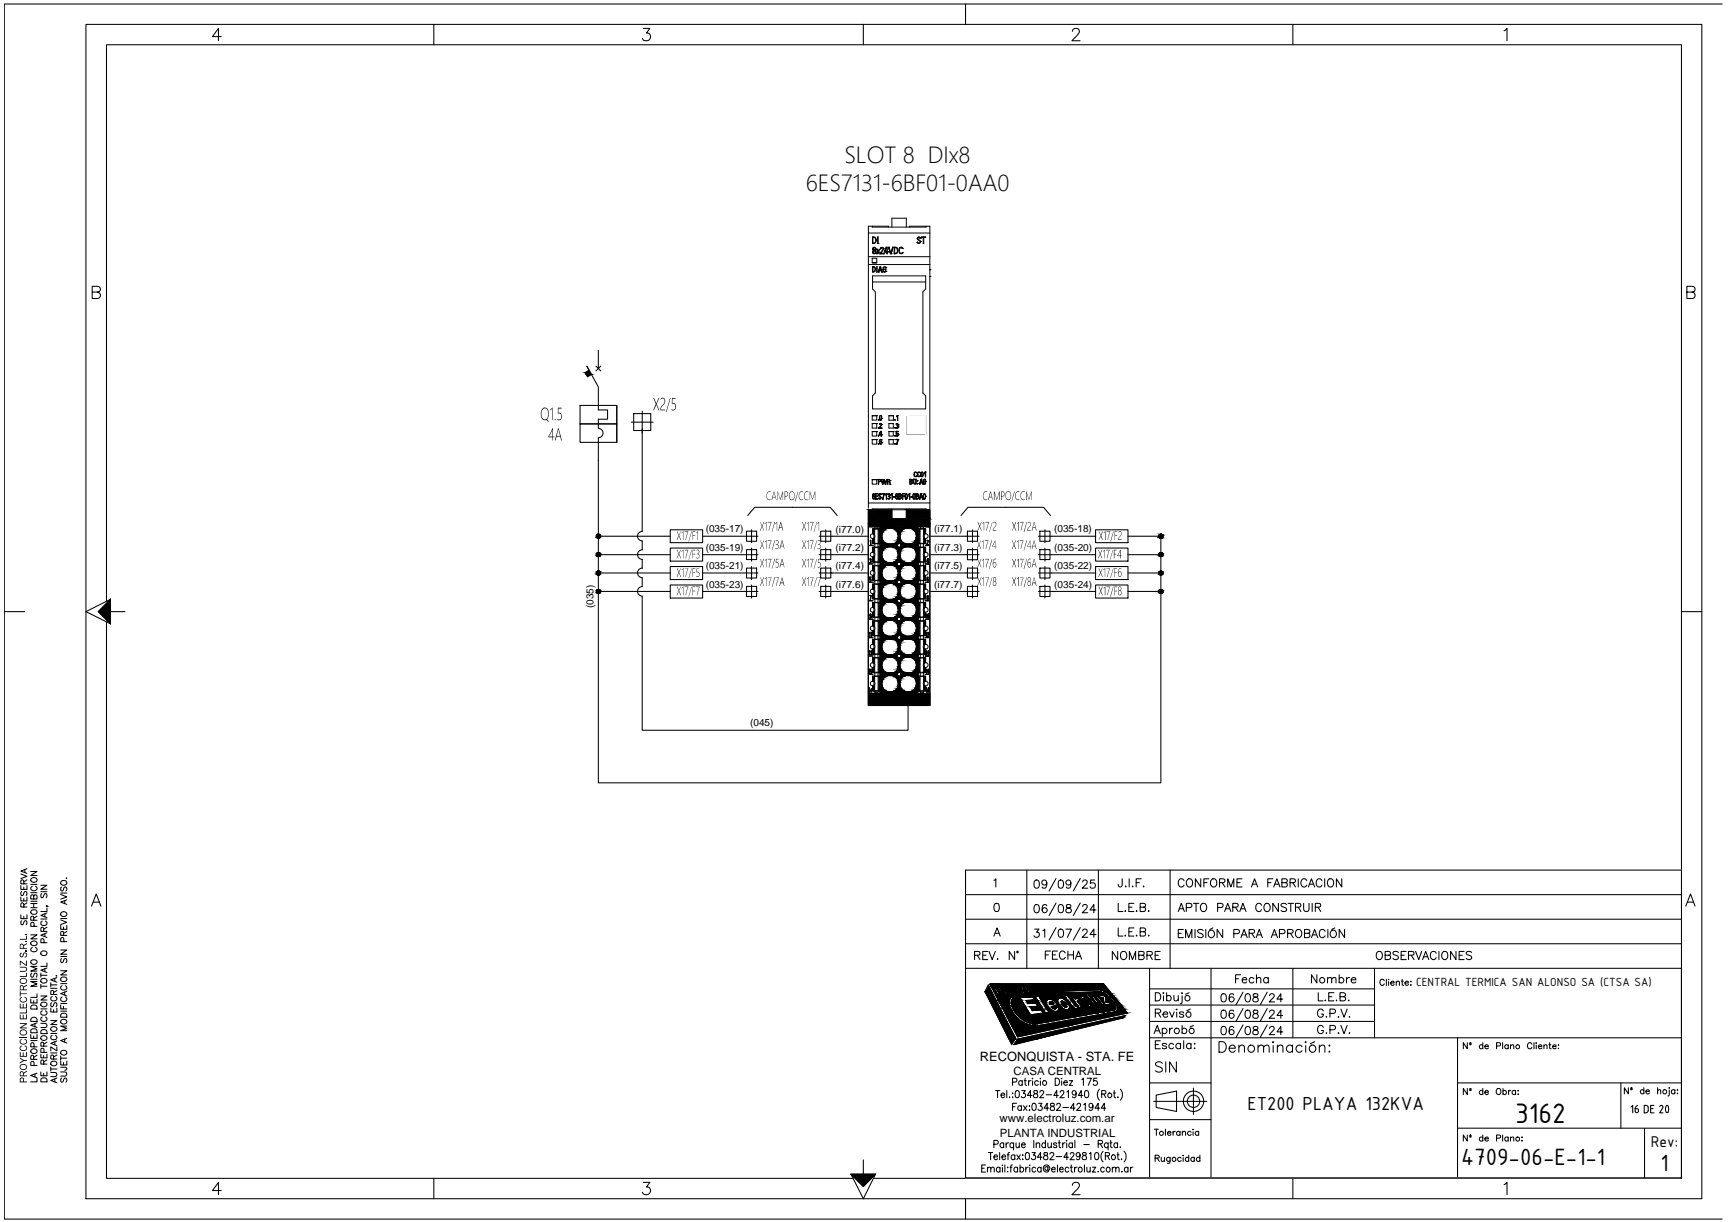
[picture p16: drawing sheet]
<svg xmlns="http://www.w3.org/2000/svg" width="420mm" height="297mm" viewBox="0 0 420 297" stroke-linecap="round" stroke-linejoin="round" font-family="sans-serif">
<defs><g id="words">
<text font-size="7.4" x="368.4" y="272.9">3162</text>
<g font-size="6.2">
<text x="355.3" y="283.2">4709-06-E-1-1</text>
<text x="403.7" y="284.6">1</text>
</g>
<g font-size="5.7">
<text x="205.3" y="39.7">SLOT 8 DIx8</text>
<text x="195.9" y="46.4">6ES7131-6BF01-0AA0</text>
</g>
<text font-size="4.9" x="303.3" y="269.9">ET200 PLAYA 132KVA</text>
<text font-size="4.1" x="401.4" y="278.8">Rev:</text>
<g font-size="3.1">
<text x="344.3" y="239.7">CENTRAL TERMICA SAN ALONSO SA (CTSA SA)</text>
<text x="238.3" y="258">RECONQUISTA - STA. FE</text>
</g>
<g font-size="2.8">
<text x="246.5" y="261.2">CASA CENTRAL</text>
<text x="243.1" y="272.7">www.electroluz.com.ar</text>
<text x="243.1" y="276.5">PLANTA INDUSTRIAL</text>
</g>
<g font-size="2.4">
<text x="171.6" y="129.4">(035-17)</text>
<text x="203.2" y="129.5">(i77.0)</text>
<text x="227.1" y="129.4">(i77.1)</text>
<text x="256.3" y="129.4">(035-18)</text>
<text x="171.6" y="133.9">(035-19)</text>
<text x="203.2" y="133.9">(i77.2)</text>
<text x="227.1" y="133.9">(i77.3)</text>
<text x="256.4" y="133.9">(035-20)</text>
<text x="171.6" y="138.4">(035-21)</text>
<text x="171.6" y="142.9">(035-23)</text>
<text x="203.2" y="138.4">(i77.4)</text>
<text x="203.2" y="142.9">(i77.6)</text>
<text x="227.1" y="138.4">(i77.5)</text>
<text x="227.1" y="142.9">(i77.7)</text>
<text x="256.4" y="138.3">(035-22)</text>
<text x="256.4" y="142.8">(035-24)</text>
<text x="144.3" y="147.9" transform="rotate(-90 144.3 147.9)">(035)</text>
<text x="182.4" y="176.5">(045)</text>
</g>
</g></defs>
<path d="M211.1 123.9h15M216 123.7h4.4M234.8 211.5v74.8" fill="none" stroke="#fff" stroke-width=".24"/>
<g fill="#fff" stroke="#fff" stroke-width=".24">
<path d="M216.9 123.7l3.5 2.2h-3.5z"/>
<path d="M211.1 123.9l4.9-.2v.2z"/>
<path d="M216.9 123.7h3.5v2.2z"/>
<path d="M221.2 123.7l4.9 .2h-4.9z"/>
<path d="M216.9 55.2l9.2 68.7-4.9-.2z"/>
<path d="M211.1 123.9v47.6h15zM211.1 123.9h15v47.6z"/>
<path d="M216 55.2h.9l3.5 68.5zM216.9 55.2l3.5 68.5h.8z"/>
<path d="M216 55.2l4.4 68.5h-4.4zM216 55.2l-4.9 68.7 4.9-.2z"/>
<path d="M220.4 55.2l5.7 68.7-4.9-68.7zM216.9 55.2h3.5l5.7 68.7z"/>
<path d="M211.1 55v68.9l4.9-68.7zM211.1 55h4.9v.2z"/>
<path d="M221.2 55h4.9l-4.9 .2zM221.2 55.2l4.9 68.7v-68.9z"/>
<path d="M216.9 53v2.2h3.5zM216.9 53h3.5v2.2z"/>
<path d="M220.5 101l4.6 4.5v-4.5zM220.5 101l4.6 4.5h-4.6z"/>
<path d="M211.1 123.9v47.6h15zM211.1 123.9h15v47.6z"/>
<path d="M234.8 211.5h174.1v74.8zM234.8 211.5v74.8h174.1z"/>
</g>
<g fill="none" stroke="#000" stroke-width=".24">
<path d="M211.1 56.6h15M212.1 55v.2h13.1v-.2M212.2 59.2h.1M212.2 57.6a.81 .81 0 0 1 .8 .8 .81 .81 0 0 1-.8 .8zM212.2 57.7l.6 .1M212.2 57.7a.68 .68 0 0 1 .8 .7 .68 .68 0 0 1-.8 .7zM212.9 58.1l.1 .3M213 58.4h.1M213.4 59.2h.1M213.4 59.2v-1.6h.1v1.6M213.5 59.2h.1M216 55.2v-.2h-4.9v68.9h4.9v-.2"/>
<path d="M216.9 55.2v-2.2h3.5v2.2M221.2 55.2v-.2h4.9v68.9h-4.9v-.2M223 58h.1M223 58.9h.1M223 58.9v.2M223.6 57.8l.1 .1M223.7 57.9h.1M223.7 57.9l-.3-.2-.3 .2 .1 .2 .5 .3a.43 .43 0 0 1-.1 .7 .43 .43 0 0 1-.6-.2M223.8 57.9h.1M223.8 57.9a.4 .4 0 0 0-.6-.2 .4 .4 0 0 0 .1 .6l.3 .2 .1 .3-.3 .3-.4-.2M223.8 57.9h-.1M223.8 58.7h.1"/>
<path d="M224.1 57.7h.4M224.1 57.7v-.1h1v.1M224.5 59.2h.1M224.5 57.7v1.5M224.6 57.7h.5M224.6 57.7v1.5M211.1 62.4h15M211.1 64.3h15M212.1 63.9h1.1h-1.1v-1.1h1.1v1.1M212.2 67.1h12.9v3.1l-.7 .8v24.5l.7 .7v3.2h-12.9v-3.2l.6-.7v-24.5l-.6-.8zM212.2 60.5h.1M212.2 61.3h.1"/>
<path d="M212.2 60.5l.2 .3M212.2 66.1a.64 .64 0 0 0 .7-.7 .64 .64 0 0 0-.7-.6v1.3h.1M212.2 68.5h12.9M212.2 64.9l.5 .1 .1 .4-.1 .5-.2 .1h-.3zM212.2 64.9h.3M212.3 60.2l.2-.1 .5 .3-.3 .4 .3 .5-.5 .4-.3-.4 .2-.5-.2-.1zM212.3 60.4v.1M212.3 61h.5v.3M212.3 61h.5v.5h-.4zM212.8 65.4v.1M212.9 65.4v.1M213 60.5h.1"/>
<path d="M213 61.3h.1M213 61.3l-.3 .4-.5-.2M213.1 60.6h.1M213.1 61.6h.1M213.1 61.6l.4-.4 .3 .5M213.1 60.6l.3 .5M213.2 66.1h.1M213.2 66.1v-1.3l.1 1.3M213.2 61.7h.1M213.4 61.1l-.3 .5 .4-.4 .3 .5M213.4 61.1l-.3-.5 .4 .4 .3-.5-.2 .6 .3 .5M213.5 66.1h.1"/>
<path d="M213.5 61.2h.1M213.6 66.1h.1M213.7 65.8h.1M213.7 65.8l-.2 .3M213.7 65.8l-.2 .3 .6-1.3 .3 1.3M213.7 65.8h.6M213.8 65.7h.5l-.3-.8-.2 .8 .2-.8 .2 .8M213.8 61.7h.1M213.9 60.6h.1M213.9 61.6h.1M213.9 60.6l-.3 .5M214 64.9h.1"/>
<path d="M214.1 61.7h.8M214.1 60.3h.1M214.1 60.3l.2-.2 .5 .2v.3l-.6 .9M214.1 60.3h.1h-.1M214.2 61.5l.7 .1v.1M214.2 60.3h.1M214.2 60.3l.5-.1v.3l-.6 1.2M214.3 65.8h.1M214.3 65.8l.1 .3-.1-.3M214.3 61.3l-.1 .2M214.4 66.1h.1M214.5 66.1h.1"/>
<path d="M214.5 66.1h-.1M214.7 60.3h-.5M214.7 65.4h.1M214.7 65.4v.1M214.8 60.5h.1M214.9 61.7h.1M215 61.3h.6M215 61.3l.5-1.2h.2v1l.3 .2M215.1 61.1h.1M215.1 65.5h.2M215.1 65.5l.3-.1v.6M215.3 65.1h.1"/>
<path d="M215.3 65.1l-.1-.2a.65 .65 0 0 0-.1 1.1h.2v-.5M215.4 66h.1M215.4 65.1h.1M215.4 65.1l-.2-.3a.7 .7 0 0 0-.5 .6 .7 .7 0 0 0 .4 .7l.3-.1-.5 .1M215.5 60.2h.1M215.5 60.2l-.4 .9 .4-.9M215.6 61.7h.1M215.6 60.2v.9h-.5M215.6 61.3v.4M215.7 61.3h.3M215.7 61.3v.4M216.1 60.1h.1"/>
<path d="M216.1 60.1l.4 1.6-.4-1.6h.1l.4 1.5 .5-1.5M216.5 61.7h.2zM216.7 61.7h.1M216.7 61.7l.4-1.6-.4 1.6M217.1 60.1h.1M217.4 61.7h.1M217.4 60.1a.81 .81 0 0 1 .9 .8 .81 .81 0 0 1-.9 .8zM217.5 60.2l.5 .1M217.5 60.2a.68 .68 0 0 1 .7 .7 .68 .68 0 0 1-.7 .7zM218.2 60.6v.3M218.3 60.8v.1M218.8 60.3l.3-.1 .3 .2"/>
<path d="M219.4 60.4l-.3-.2a.81 .81 0 0 0-.3 1.3l.3 .1 .4-.2M219.4 60.4h.1M219.5 60.4h.1M219.5 61.4h.1M219.5 60.4l-.3-.3h-.4l-.2 .4v.8l.2 .3 .4 .1 .3-.2M219.5 60.4h-.1M226.1 65.6h.1M226.1 67.2h.1M212.1 103h1.1v1.1h-1.1zM212.1 101h.1M212.1 101h1.1v1.1h-1.1zM212.1 116.6h1.1v1.1h-1.1z"/>
<path d="M212.1 106.8h.1M212.1 106.8h1.1v1.2h-1.1zM212.1 104.9h1.1v1.1h-1.1zM212.1 103h1.1M212.1 101h1.1M212.1 106.8h1.1M212.1 104.9h1.1M212.1 116.6h1.1M212.9 120h.1M212.9 120h.5zM212.9 120v1.4h.5v-.2M213.2 101h.1"/>
<path d="M213.2 116.6h.1M213.2 106.8h.1M213.2 104.9h.1M213.2 103h.1M213.4 120l-.4 .1v.5M213.6 116.5h.1M213.6 105.9h.1M213.6 103.9h.1M213.6 107.8h.1M213.6 102h.1M213.6 116.5v1.2v-.6h.4l.2-.3-.3-.3h-.3h.3l.3 .3M213.6 102v.2v-.2"/>
<path d="M213.6 103.9v.2v-.2M213.6 105.9v.1v-.1M213.6 107.8v.2v-.2M213.6 117.1v-.5h.3l.1 .4-.4 .1h.2M213.8 105.6h.1M213.8 105.6l.3-.7-.3 .7M213.8 105.6v.1h.4v.3l.3-.3M213.8 107.4h.1M213.8 104h.1M213.8 101.6h.1M213.8 104v.1h.6M213.8 107.3v.1"/>
<path d="M213.9 103.1h.1M213.9 103.1l.3-.1 .1 .2-.5 .8M213.9 103.1l.1-.2 .4 .2-.5 .9M213.9 103.1l.3-.2 .2 .3M213.9 105.6v.1M213.9 104l.5 .1M213.9 107.6l.3 .3M213.9 101.6l.1 .5 .3-.2M213.9 101.1l.2-.1 .3 .1v.6l-.2 .5-.3-.2zM213.9 107.3v.1M214 101.1l.3 .1-.1 .9-.3-.1zM214 107.4l.3 .1-.1 .4h-.1l-.2-.4z"/>
<path d="M214.1 104.9h.2zM214.2 116.8h.1M214.2 104.9v.8l-.3-.1zM214.2 103.5l-.4 .5M214.3 116.5h.1M214.3 116.5l.3 1.1M214.3 105.7h.2M214.3 101.6v.3M214.3 104.9v.8M214.4 116.5h.1M214.4 106.9h.1M214.4 103.2h.1"/>
<path d="M214.4 106.9l-.5 .1v.4M214.4 106.9l-.4-.1a.76 .76 0 0 0 .1 1.2l.3-.2v-.4l-.2-.2-.3 .2M214.4 101.7h.1M214.4 101.6v.1M214.4 120h.6M214.4 107.6h.1M214.4 120l.6 .1M214.6 117.6h.1M214.9 116.5h.1M214.9 116.5l-.3 1.1M215 116.5l.3 1.1 .2-1.1-.2 1.1M215 116.5l.3 1.1"/>
<path d="M215 120l-.4 1.3M215.3 117.6h.1M215.5 120h.1M215.5 116.5h.1M215.6 120v1.4l-.1-1.3-.2 .1M215.6 116.5h.1M215.6 116.5l-.3 1.2-.3-1-.4 1-.3-1.2 .3 1.1M215.8 116.5h.1M215.8 116.5l.6 .2M215.8 116.5v1.2l.1-.6 .4 .2 .1 .4M215.8 116.5l.6 .1v1.1M215.9 116.6l.4 .1v.3l-.4 .1z"/>
<path d="M216.1 103h1.1v1.1h-1.1zM216.1 106.8h.1M216.1 106.8h1.1v1.2h-1.1zM216.1 104.9h1.1v1.1h-1.1zM216.1 103h1.1M216.1 101h1.1M216.1 101v1.2h1.1v-1.2M216.1 106.8h1.1M216.1 104.9h1.1M216.4 116.8l-.2 .3h-.3M216.4 116.8h.1M216.4 117.7h.1"/>
<path d="M216.9 120h.1M216.9 120l-.2 .2M217 120v1.4l-.1-1.3-.2 .1M217.2 106.8h.1M217.2 104.9h.1M217.7 103.9h.1M217.6 102h.1M217.6 105.9h.1M217.6 107.8h.1M217.6 102v.2l.1-.2M217.6 103.9v.2l.1-.2M217.6 105.9v.1l.1-.1"/>
<path d="M217.6 107.8v.2l.1-.2M217.7 107.8h.1M217.8 106.8h.6M217.8 106.8l.5 .1M217.9 104.9h.1M217.9 104.9h.5M217.9 105.9h.1M217.9 104h.1M217.9 103.1l.2-.2 .2 .1 .1 .3-.1 .2 .1 .5-.3 .1-.2-.1M217.9 103.1h.4l-.2 .4M217.9 104.9v.6l.2-.1 .2 .1-.1 .5-.3-.1M217.9 103v.1"/>
<path d="M217.9 103.9h.1M217.9 103.9v.1M218 105.4l.2-.1 .2 .2M218 105.4l.1-.1a.35 .35 0 0 1 .3 .5 .35 .35 0 0 1-.5 .1M218 108h.1M218 101.2h.1M218 108l.3-1.1-.3 1.1M218.1 103.5h.1M218.1 103.5l.2 .4-.2 .2-.2-.2M218.2 101h.1M218.2 101l-.2 .2M218.2 103.4l-.1 .1"/>
<path d="M218.3 103.5l.1 .1M218.3 101v1.2l-.1-1.1-.2 .2v-.1M218.3 106.9h.1M218.3 105.7l-.1 .3-.3-.1M218.3 103.8l-.1 .3-.3-.2M218.4 105.7h.1M218.4 103.8h.1M218.4 103.3h.1M218.4 106.8l-.4 1.2M218.4 104.9h-.4v.5M218.4 105.6v.1M218.5 120h.1"/>
<path d="M218.5 120v1.4l.6-.2-.1-.6M219.4 120h.5zM219.4 120h.1M219.4 120v1.4l.1-.7h.4v-.1M219.9 120l-.4 .1v.5M220.2 120h.2l.2 .4v.8l-.4 .2-.1-.4zM220.5 101h4.6M221.2 116.5h.1M221.2 116.5l.6 .1v.2M221.2 116.5a.63 .63 0 0 1 .6 .5 .63 .63 0 0 1-.3 .7h-.3zM221.3 116.6l.4 .1-.1 .3h-.3zM221.3 117.1l.4 .1v.4h-.4z"/>
<path d="M221.6 116.5h.1M221.7 116.8l-.4 .2M221.8 117.3l-.2 .3h-.3M221.8 116.8h.1M221.9 117.3h.1M222.1 116.5h.1M222.1 120h.2l.2 .4v.8l-.3 .2-.3-.4zM222.1 116.5l.1 1 .3 .2 .2-.1v-1.1M222.2 116.5h.1M222.2 116.5l.2 1.1 .2-.1 .1-1M222.2 115.4h.1M222.3 115.2h.1"/>
<path d="M222.5 117.6h.1M222.7 116.5h.1M222.7 117.3l-.2 .3-.3-.2M222.7 120h.1M222.7 120v1.4l.6-.2 .1-.3-.2-.3M222.8 115.7h.1M222.9 114.9h.1M222.9 115.7h.1M222.9 114.9h-.1a.46 .46 0 0 0-.6 .4 .46 .46 0 0 0 .4 .5l.2-.1M222.9 114.9l-.1-.1-.4-.1-.2 .3a.62 .62 0 0 0 .5 .9l.2-.2M223 117.5h.1M223 116.8h.1"/>
<path d="M223 116.8v.2l.1-.2M223 117.5v.2l.1-.2M223.1 115.4h.1M223.1 117.5h.1M223.1 116.8h.1M223.2 115.2h.1M223.6 117.7h.1M223.6 117.7l.2-.3h.4l.2 .3-.3-1.2 .3 1.2M223.6 117.7l.4-1.2-.4 1.2M223.7 115.7h.1M223.7 114.9h.1M223.8 115.7h.1"/>
<path d="M223.8 114.9h-.1a.46 .46 0 0 0-.6 .4 .46 .46 0 0 0 .4 .5l.2-.1M223.8 114.9l-.1-.1-.4-.1-.2 .3a.62 .62 0 0 0 .4 .9l.3-.2M223.9 115.3h.1M224 120h.1M224 116.5h.1M224 114.8l.4-.1 .1 .4-.1 .7-.2 .1-.3-.2zM224 115.3v.1M224 116.6l.2 .7h-.4zM224 114.9h.4l-.2 .9-.2-.1zM224.1 115.8h.1M224.4 115.7l-.2 .1M224.4 117.7h.1"/>
<path d="M224.5 115.3h.1M224.5 117.1h.1M224.6 117.1v.3M224.6 120h.3l.2 .4-.1 .8-.3 .2-.2-.4zM224.6 117.6h.2M224.7 116.6h.2l.1 .3v.5l-.2 .2-.2-.1zM224.7 116.5l-.1 .2a.79 .79 0 0 0 .2 1l.3-.4-.1-.6-.2-.2 .3 .2v.4M224.8 114.9h.1M225 114.7h.1M225 117.1l-.2 .5M225 114.7l-.2 .2M225.1 117.1h.1"/>
<path d="M225.1 101h-4.6M225.1 114.7v1.2l-.1-1.1-.2 .1M225.1 101v4.5h-4.6v-4.5M211.1 122.3h15M211.3 132.6l1-.1zM211.3 137l1 .1zM211.3 132.5l1 .1zM211.3 132.5v.1M211.5 135.9l.2-.1 .1 .1-.1 .4M211.5 135.9l.3 .1-.2 .3 .2 .4h-.3M211.6 135.9h.2l-.1 .3 .1 .4-.2 .1M211.6 135.9l.1-.2 .2 .1-.2 .5"/>
<path d="M211.7 131.3h.1v1.1l-.1-1-.1 .2v-.2zM211.7 131.4l.1 1v-1.1l-.2 .2M211.7 136.3l.2 .2-.1 .4h-.3l.1-.2M211.7 136.3l.2 .4-.2 .2-.2-.2M212.1 123.9v-.2h13.1v.2M212.2 139.9v1.2h.5v.8h-.5v1.3M212.2 135.4v1.3h.5v.8h-.5v1.2M212.2 130.9v1.3h.5v.8h-.5v1.2M212.2 129.8v-1.3h.5v-.4h.8v.4h.5v3.7h-.5v.8h.5v3.7h-.5v.8h.5v3.6h-.5v.8h.5v3.7h-.5v.8h.5v3.7h-.5v.8h.5v3.7h-.5v.8h.5v3.6h-.5v.9h.5v3.6h-.5v.8h.5v3.7h-.5v.4h-.8v-.4h-.5v-1.2M212.2 120.7h.1M212.2 120.4v.3M212.2 138.7a.57 .57 0 0 0-.6 .6 .57 .57 0 0 0 .6 .5"/>
<path d="M212.2 134.2a.57 .57 0 0 0-.6 .6 .57 .57 0 0 0 .6 .6M212.2 129.8a.57 .57 0 0 0-.6 .5 .57 .57 0 0 0 .6 .6M212.2 137.5h.5M212.2 130.9v1.2h.5M212.2 137.5v1.2l.3 .1M212.2 120.9l.3 .3M212.2 135.4v1.2h.5M212.3 120.7l.2-.1 .2 .2-.1 .4-.4-.1zM212.5 133.1h.1M212.5 128.6v1.2M212.5 130.9v1.2zM212.5 136.6h.1"/>
<path d="M212.5 137.5v1.3M212.5 139.8v1.3zM212.5 139.8l-.3 .1v1.2M212.5 130.9h-.3M212.5 128.6h.1M212.5 137.5h.1M212.5 135.3v1.3zM212.5 129.8l.3 .5-.1 .3M212.5 135.3l-.3 .1M212.5 138.8l.3 .5-.1 .3M212.5 133.1v1.2l.2 .2M212.5 135.3v1.3"/>
<path d="M212.5 138.8l.2 .2M212.5 129.8l.2 .2M212.5 134.3h.1M212.5 138.7h.1M212.5 129.8h.1M212.5 138.8v1M212.5 134.3v1M212.5 129.8v1.1M212.7 137.5h.8M212.7 139v.6M212.7 133.1h.8M212.7 134.5v.6"/>
<path d="M212.7 136.6h.8M212.7 128.6h.8M212.7 130v.6M212.7 132.1h.8M212.7 133.1h-.5v1.1l.3 .1M212.7 135.1l-.5 .3M212.7 128.6h-.5v1.2h.3M212.7 130.6l-.5 .3M212.7 128.6v1.4M212.7 130.6v1.5M212.7 133.1v1.4M212.7 135.1v1.5"/>
<path d="M212.7 137.5v1.5M212.7 139.6v1.5M212.7 139.6l-.2 .2M212.7 130.6l-.2 .3M212.7 135.1l-.2 .2M212.7 120.1h.1M212.7 120.1l-.5 .1v.5l.4-.2 .2 .4M212.7 120.1l-.4-.1-.1 .4v.8l.4 .1 .1-.2a.38 .38 0 0 0 0-.4 .38 .38 0 0 0-.3-.2l-.2 .2M212.7 132.2h.8M212.7 133h.8M212.7 136.7h.8M212.7 128.5h.8"/>
<path d="M212.8 120.9h.1M213 127.3h.1M213 121.2h.4M213 120.6h.4M213.4 120.6v.1h-.4v.5M213.5 137.5h.4v3.6h-.4M213.5 133.1h.4v3.5h-.4M213.5 128.6h.4v3.5h-.4M213.5 128.6v3.5M213.5 133.1v3.5M213.5 137.5v3.6M213.6 121.1h.1"/>
<path d="M213.7 120.3h.1M213.7 120.3l.2-.3 .3 .2-.1-.2-.3 .1-.1 .4 .5 .4-.1 .3h-.3M213.7 133.1v3.5M213.7 136.6h.1M213.7 128.6v3.5M213.7 132.1h.1M213.7 137.5v3.6M213.7 121.1h.1M213.7 137.5h.1M213.7 133.1h.1M214.2 120.2h.1M214.2 120.2l-.3-.1-.2 .2 .5 .6v.4l-.3 .1-.3-.3"/>
<path d="M214.3 120.9h.1M214.6 121.3h.1M214.6 121.3l.4-1.2-.4 1.2M215 133.4a2.02 2.02 0 0 1 2.9 .1 2.02 2.02 0 0 1-.2 2.9 2.02 2.02 0 0 1-3-.4 2.17 2.17 0 0 1 .3-2.6zM215 137.8a2.05 2.05 0 0 1 2.8 0 2.05 2.05 0 0 1 .1 2.9 2.05 2.05 0 0 1-2.9 .1 2.2 2.2 0 0 1 0-3zM215.3 120.2h.1M215.3 120.2l.2-.2-.2 .2M215.9 121.2h.1M215.9 120.1h.1M215.9 120.1l.4-.1 .1 .4-.2 .3 .2 .5-.3 .2-.2-.2M215.9 120.1h.4v.3l-.2 .2M216.1 120.6h.1"/>
<path d="M216.1 120.6l.2 .5-.2 .2-.2-.1M216.3 120.4h.1M216.3 120.4l-.2 .2M216.4 120.9v.1M216.4 120.9h.1M216.4 120.4h.1M216.4 120.2v.2M216.7 120.2h.1M216.9 123.7v2.4h3.5v-2.2M217.2 120.8h.4zM217.2 120.8h.4M217.7 120.7h.1"/>
<path d="M217.7 120.4v.3M217.8 120.9l.3 .3M217.9 120.7l.2-.1 .2 .2-.1 .4-.4-.1zM218.3 120.1h.1M218.3 120.1l-.5 .1v.5l.4-.2 .1 .4M218.3 120.1l-.2-.1-.3 .1-.1 .7 .3 .6 .3-.3a.38 .38 0 0 0 0-.4 .38 .38 0 0 0-.3-.2l-.2 .2M218.3 120.9h.1M218.6 120.1l.4 .1v.3l-.4 .1zM218.6 120.7l.5 .1-.2 .4-.3 .1zM219 120.1l-.5-.1 .6 .1-.1 .5M219 120.6l.1 .1M219.1 120.9l-.2 .3h-.3"/>
<path d="M219.1 120.4l-.2 .2h-.3M219.1 120.9h.1M219.1 120.4h.1M219.3 137.8a2.08 2.08 0 0 1 2.4-.3 2.08 2.08 0 0 1 1.1 2.2 1.94 1.94 0 0 1-2.8 1.5 2.11 2.11 0 0 1-.7-3.4zM219.5 120.6h.4M220 120.7h.1M220.4 123.7v2.2h-3.5M220.5 120.9v.3h-.3a.9 .9 0 0 1 .2-1.1l.1 1.1M220.6 120.7h.1M220.6 120.4v.3M220.9 120.2h.1M221.1 120h.1"/>
<path d="M221.1 120l-.2 .2M221.2 120v1.4l-.1-1.3-.2 .3v-.2M221.5 120.8h.3zM221.5 120.8h.3M221.8 120.8h.1M221.9 120.7h.1M222.1 120.1l.3 .1v.3l-.2 .8-.2-.5zM222.4 120.9v.3M222.5 120.7h.1M222.5 120.4v.3M222.8 120.1l.4 .1-.1 .4h-.3zM222.8 120.7l.5 .1-.2 .4-.3 .1z"/>
<path d="M223.2 120.1l-.5-.1 .6 .1-.1 .5M223.2 120.6l.1 .1M223.3 120.4l-.2 .2h-.3M223.3 120.9l-.2 .3h-.3M223.3 120.4h.1M223.4 120.9h.1M223.5 133.1h.1M223.5 133.1v3.5zM223.5 128.6h.1M223.5 128.6v3.5M223.5 137.5h.1M223.5 137.5v3.6"/>
<path d="M223.5 132.1h.1M223.5 121.3h.1M223.5 121.3l.4-1.3-.4 1.3 .2-.3h.5l.2 .3-.4-1.3 .4 1.3M223.7 137.5h.9M223.7 133.1h.9M223.7 136.6h.9M223.7 128.6h.9M223.7 132.1h.9M223.7 137.5h-.4v3.6h.4M223.7 133.1h-.4v3.5h.4M223.7 128.6h-.4v3.5h.4M223.7 128.6v3.5"/>
<path d="M223.7 133.1v3.5M223.7 137.5v3.6M223.8 132.2h.7M223.8 133h.7M223.8 136.7h.7M223.8 137.5h.7M223.8 128.5h.7M224 120.1l.2 .8h-.4zM224.4 121.3h.1M224.5 120.7h.1M224.6 133.1h.4M224.6 137.5h.4"/>
<path d="M224.6 139v.6M224.6 134.5l-.1 .3 .3 .5M224.6 130l-.1 .3 .3 .6M224.6 134.5a.6 .6 0 0 0 .4 .9M224.6 139v.6l.2 .2M224.6 128.6h.4v1.2M224.6 128.6v1.4M224.6 130.6v1.5M224.6 133.1v1.4M224.6 135.1v1.5M224.6 137.5v1.5M224.6 139.6v1.5"/>
<path d="M224.6 139.6l.2 .2M224.7 134.3l.1 1M224.7 129.8l.1 1.1M224.7 138.8v1M224.8 139.8h.1M224.8 138.8v-1.3v1.3M224.8 136.6h.1M224.8 133.1h.1M224.8 134.3v-1.2v1.2M224.8 132.1h.1M224.8 128.6v1.2zM224.8 137.5h.1"/>
<path d="M224.8 130.9h.2v1.2h-.4M224.8 135.3l.2 .1M224.8 139.8l.2 .1v1.2h-.4M224.8 137.5v1.3M224.8 135.3v1.3M224.8 129.8a.58 .58 0 0 0 0 1.1M224.8 130.9v1.2M224.8 139.8v1.3M224.8 138.8l-.2 .2M224.8 134.3l-.2 .2M224.8 138.7h.1M224.8 134.3h.1"/>
<path d="M224.8 129.8h.1M224.9 137l1.1 .1zM224.9 132.5l1.1 .1zM224.9 132.5l1 .1zM224.9 137l1 .1zM225 129.8l-.4 .2M225 133.1v1.1l-.2 .1M225 137.5v1.2l-.2 .1M225 120.9l-.1 .3h-.3a.9 .9 0 0 1 .2-1.1l.1 1.1M225 129.8h-.2M225 135.4v1.2h-.4M225.1 138.7a.57 .57 0 0 1 .6 .6 .57 .57 0 0 1-.6 .5"/>
<path d="M225.1 138.7v-1.2h-.6v-.8h.6v-1.3a.57 .57 0 0 0 .6-.6 .57 .57 0 0 0-.6-.6v-1.2h-.6v-.8h.6v-1.3a.57 .57 0 0 0 .6-.6 .57 .57 0 0 0-.6-.5v-1.3h-.6v-.4h-.7v.4h-.6v3.7h.6v.8h-.6v3.7h.6v.8h-.6v3.6h.6v.8h-.6v3.7h.6v.8h-.6v3.7h.6v.8h-.6v3.7h.6v.8h-.6v3.6h.6v.9h-.6v3.6h.6v.8h-.6v3.7h.6v.4h.7v-.4h.6v-1.2a.59 .59 0 0 0 .6-.6 .59 .59 0 0 0-.6-.6v-1.3h-.6v-.8h.6v-1.2a.59 .59 0 0 0 .6-.6 .59 .59 0 0 0-.6-.6M225.1 139.9v1.2h-.6v.8h.6v1.3M225.1 120.7h.1M225.1 120.4v.3M225.4 131.4h.3l-.4 1h.5M225.4 131.4l.1-.1 .2 .1-.3 .9M225.4 131.4l.3-.1 .1 .1-.3 .8M225.4 131.4h.3l-.3 1M225.4 132.3l.4 .1M225.5 132.3l.3 .1M225.5 132.2v.1M225.5 136.4v.1"/>
<path d="M225.5 135.8h.2v1.1l-.1-.3h-.3zM225.6 135.8l-.2 .8h.3v.2l.1-.3h-.3M225.6 135.8h.1M225.6 135.8v.7h-.2zM225.6 135.8l-.1 .6M225.7 135.8v.7M226.1 127.3v42.1h-2.3v1h1.3v1.1M226.1 127.3h-15v44.2h1.1h-1.1v-2.1M226.1 127.3v42.1M211.3 146h1zM211.3 154.9l1 .1zM211.3 141.5l1 .1z"/>
<path d="M211.3 150.5h1zM211.3 158.3l.2-.2v1.1l-.1-1v.2M211.3 146l1 .1zM211.3 141.6h1M211.3 159.4h1M211.3 154.9h1l-1 .1M211.3 159.4l1 .1zM211.4 158.2l.1 1.1zM211.4 140.3h.4h-.3v.4l.3 .1-.1 .6-.3-.2h.3l.1-.2-.1-.2h-.3zM211.5 153.7l.1 1-.1-.9-.1 .1M211.5 140.2h.4l-.3 .1v.4h.3l-.2 .6-.2-.1h.2l.1-.2v-.3l-.3 .1zM211.5 144.7h.4l-.2 1.1 .1-1z"/>
<path d="M211.5 153.7l.1 1.1-.1-1-.1 .1M211.5 153.7l-.1 .2M211.5 149.4h.3l-.1 .4zM211.6 149.2l.3 .1-.1 1-.3-.1 .3-.1v-.3h-.3zM211.6 149.2l.2 .1-.1 1-.2-.1 .3-.1v-.3l-.3 .1zM211.7 149.2l.1 .3-.1 .3-.2-.3zM211.7 158.2l.2-.1 .1 .1-.1 .5 .1 .4-.1 .1-.2-.1 .2-.1-.1-.4 .2-.3zM211.8 153.8v.1M211.8 158.7l.2 .3-.3 .1M211.8 158.7l.1-.3-.2-.1 .1-.1 .2 .1-.1 .4 .1 .2-.2 .4-.1-.2M211.9 153.7l-.1 .1M211.9 153.7v1.1v-1l-.1 .1"/>
<path d="M212 153.7v1l-.1-.9-.1 .1M212 153.7l-.2 .2M212.2 157.8v1.2h.5v.9h-.5v1.2M212.2 153.3v1.3h.5v.8h-.5v1.2M212.2 148.8v1.3h.5v.8h-.5v1.2M212.2 144.4v1.2h.5v.8h-.5v1.3M212.2 156.6a.57 .57 0 0 0-.6 .6 .57 .57 0 0 0 .6 .6M212.2 152.1a.57 .57 0 0 0-.6 .6 .57 .57 0 0 0 .6 .6M212.2 147.7a.57 .57 0 0 0-.6 .5 .57 .57 0 0 0 .6 .6M212.2 143.2a.57 .57 0 0 0-.6 .5 .57 .57 0 0 0 .6 .6M212.2 143.2l.5 .3M212.2 147.7l.5 .3"/>
<path d="M212.2 159h.5M212.2 141.1h.5M212.2 147.7h.3M212.2 143.2l.3 .1M212.2 153.3v1.2h.5M212.2 144.4v1.1h.5M212.5 142h.1M212.5 145.5h.1M212.5 145.5v-1.2v1.2M212.5 151h.1M212.5 154.5h.1M212.5 154.5v-1.3v1.3"/>
<path d="M212.5 159.9v1.3zM212.5 155.4v1.3M212.5 157.7v1.3M212.5 146.5v1.2zM212.5 148.8v1.2zM212.5 156.7l.2 .2v.6M212.5 157.7l-.3 .1v1.2M212.5 144.3v1.2M212.5 155.4h.1M212.5 157.7v1.3v-1.3M212.5 159h.1M212.5 151v1.2"/>
<path d="M212.5 153.2v1.3M212.5 144.3l-.3 .1M212.5 153.2l-.3 .1M212.5 142v1.3M212.5 152.2l.2 .2M212.5 143.3l.2 .2M212.5 156.7l.2 .2M212.5 147.7l.2 .3M212.5 143.2h.1M212.5 152.2h.1M212.5 147.7h.1M212.5 156.7v1"/>
<path d="M212.5 143.3v1M212.5 147.8v.9M212.5 152.2v1M212.5 144.3h.1M212.5 148.7v.1M212.5 153.2h.1M212.5 157.7h.1M212.7 159.9h.8M212.7 142h.8M212.7 143.5v.6M212.7 145.5h.8M212.7 141.1h.8"/>
<path d="M212.7 150h.8M212.7 148v.5M212.7 146.5h.8M212.7 154.5h.8M212.7 151h.8M212.7 152.4v.6M212.7 159h.8M212.7 155.4h.8M212.7 155.4h-.5v1.2l.3 .1M212.7 148.5l-.5 .3v1.2h.5M212.7 144.1l-.5 .3M212.7 159.9h-.5v1.2l.3 .1"/>
<path d="M212.7 153l-.5 .3M212.7 151h-.5v1.1l.3 .1M212.7 156.9v.6M212.7 142h-.5v1.2M212.7 146.5h-.5v1.2M212.7 142v1.5M212.7 144.1v1.4M212.7 146.5v1.5M212.7 148.5v1.5M212.7 151v1.4M212.7 153v1.5M212.7 155.4v1.5"/>
<path d="M212.7 157.5v1.5M212.7 159.9v1.5M212.7 157.5l-.2 .2M212.7 144.1l-.2 .2M212.7 153l-.2 .2M212.7 154.6h.8M212.7 145.6h.8M212.7 146.4h.8M212.7 150.9h.8M212.7 150.1h.8M212.7 141.9h.8M213.5 154.5h.4"/>
<path d="M213.5 151h.4v3.5M213.5 142h.4v3.5h-.4M213.5 159.9h.4v3.5h-.4M213.5 146.5h.4v3.5h-.4M213.5 155.4h.4v3.6h-.4M213.5 142v3.5M213.5 146.5v3.5M213.5 151v3.5M213.5 155.4v3.6M213.5 159.9v3.5M213.7 145.5h.1M213.7 142h.1"/>
<path d="M213.7 154.5h.1M213.7 151v3.5zM213.7 145.5v-3.5v3.5M213.7 159.9h.1M213.7 159.9v3.5zM213.7 159h.1M213.7 155.4v3.6M213.7 141.1h.1M213.7 146.5h.1M213.7 150h.1M213.7 142v3.5M213.7 155.4h.1"/>
<path d="M213.7 146.5v3.5M215 155.7a2.05 2.05 0 0 1 2.8 .1 2.05 2.05 0 0 1 .1 2.8 2.05 2.05 0 0 1-2.9 .1 2.2 2.2 0 0 1 0-3zM215 142.3a2.04 2.04 0 0 1 2.8 0 2.04 2.04 0 0 1 .1 2.9 2.04 2.04 0 0 1-2.9 0 2.15 2.15 0 0 1 0-2.9zM219.3 155.7a2.08 2.08 0 0 1 2.4-.3 2.08 2.08 0 0 1 1.1 2.2 1.94 1.94 0 0 1-2.8 1.5 2.11 2.11 0 0 1-.7-3.4zM223.5 151h.1M223.5 154.5h.1M223.5 142v3.5M223.5 142h.1M223.5 141.1h.1M223.5 155.4h.1M223.5 159h.1M223.5 146.5v3.5"/>
<path d="M223.5 159.9h.1M223.5 151v3.5M223.5 145.5h.1M223.5 159.9v3.5M223.5 146.5h.1M223.5 155.4v3.6M223.7 151h.9M223.7 154.5h.9M223.7 142h.9M223.7 145.5h.9M223.7 141.1h.9M223.7 159h.9"/>
<path d="M223.7 155.4h.9M223.7 146.5h.9M223.7 150h.9M223.7 159.9h.9M223.7 151h-.4v3.5h.4M223.7 142h-.4v3.5h.4M223.7 159.9h-.4v3.5h.4M223.7 146.5h-.4v3.5h.4M223.7 155.4h-.4v3.6h.4M223.7 142v3.5M223.7 146.5v3.5M223.7 151v3.5"/>
<path d="M223.7 155.4v3.6M223.7 159.9v3.5M223.8 155.4h.7M223.8 154.6h.7M223.8 145.6h.7M223.8 146.4h.7M223.8 159.9h.7M223.8 159h.7M223.8 150.9h.7M223.8 150.1h.7M223.8 141.1h.7M223.8 141.9h.7"/>
<path d="M224.6 151h.4M224.6 152.4v.6M224.6 143.5v.6M224.6 156.9v.6M224.6 148v.5M224.6 146.5h.4v1.2h-.2M224.6 142h.4M224.6 159.9h.4M224.6 155.4h.4M224.6 152.4l-.1 .3 .3 .5M224.6 144.1l.4 .3M224.6 142v1.5"/>
<path d="M224.6 144.1v1.4M224.6 146.5v1.5M224.6 148.5v1.5M224.6 151v1.4M224.6 153v1.5M224.6 155.4v1.5M224.6 157.5v1.5M224.6 159.9v1.5M224.6 157.5l.2 .2v1.3M224.6 153l.2 .2M224.6 144.1l.2 .2M224.6 148.5l.2 .3"/>
<path d="M224.7 143.3l.1 1M224.7 147.8l.1 1M224.8 157.7l.2 .1v1.2h-.4M224.8 153.2h.1M224.8 154.5h.1M224.8 151v1.2zM224.8 142v1.3M224.8 141.1h.1M224.8 155.4h.1M224.8 156.7v-1.3v1.3M224.8 148.8v1.2zM224.8 147.7v-1.2v1.2"/>
<path d="M224.8 159.9v1.3M224.8 159h.1M224.8 145.5h.1M224.8 146.5h.1M224.8 144.3l.2 .1M224.8 153.2l.2 .1v1.2h-.4M224.8 148.8h.2v1.2h-.4M224.8 142h.1M224.8 143.3v-1.3v1.3M224.8 159.9h.1M224.8 146.5v1.2M224.8 144.3v1.2"/>
<path d="M224.8 153.2v1.3M224.8 156.7l-.2 .2M224.8 147.7l-.2 .3M224.8 152.2l-.2 .2M224.8 156.7l-.1 1M224.8 147.7h.1M224.8 143.2h.1M224.8 152.2l-.1 1M224.9 141.5l1.1 .1zM224.9 159.4l1.1 .1h-1.1zM224.9 154.9l1.1 .1zM224.9 150.5h1.1z"/>
<path d="M224.9 146h1.1zM224.9 141.5l1 .1zM224.9 146l1 .1zM224.9 154.9l1 .1zM224.9 150.5h1M225 155.4v1.2l-.2 .1M225 142v1.2l-.4 .3M225 152.1l-.4 .3M225 152.1l-.2 .1M225 144.4v1.1h-.4M225 151v1.1M225 159.9v1.2"/>
<path d="M225.1 143.2a.57 .57 0 0 1 .6 .5 .57 .57 0 0 1-.6 .6M225.1 147.7a.57 .57 0 0 1 .6 .5 .57 .57 0 0 1-.6 .6M225.1 144.4v1.2h-.6v.8h.6v1.3M225.1 148.8v1.3h-.6v.8h.6v1.2a.57 .57 0 0 1 .6 .6 .57 .57 0 0 1-.6 .6v1.3h-.6v.8h.6v1.2a.57 .57 0 0 1 .6 .6 .57 .57 0 0 1-.6 .6v1.2h-.6v.9h.6v1.2M225.2 158.4l.2-.3v1.1M225.2 158.3v.1M225.3 158.2l.1 1.1-.1-1-.1 .1M225.3 153.7l.1 1v-.9h-.2M225.3 149.2l.1 1.1-.1-1-.1 .2v-.1zM225.3 153.7l.1 1.1-.1-1-.1 .1M225.3 149.4l.1 .9v-1.1l-.2 .2M225.3 153.7l-.1 .1"/>
<path d="M225.4 159.2h.1M225.4 158.2l-.2 .2M225.4 144.8l.4 .1-.1 .3 .1 .4-.2 .2a.33 .33 0 0 1-.3-.2 .33 .33 0 0 1 .2-.4zM225.5 140.8l.1-.1 .1 .1-.2 .5zM225.5 145.4h.2l-.1 .4zM225.5 144.9h.2v.3l-.2-.1zM225.5 140.8l.1-.1 .1 .3-.1 .3zM225.5 145.2l-.1-.3 .2-.2 .2 .2-.1 .3M225.5 144.8h.2v.3h-.2zM225.5 145.2l-.1 .3 .2 .3 .2-.3-.1-.3M225.5 140.3l.2 .1h-.2l-.1 .4 .3-.1v.7l-.3-.2zM225.6 145.2l.1 .3-.1 .3-.1-.2z"/>
<path d="M225.6 149.3l.2-.1 .1 .2-.1 .9-.2-.2zM225.6 149.3l.4 .1-.2 .9-.2-.2zM225.6 153.8h.1M225.7 153.7h.1l.1 .4-.3 .6 .3 .1h-.4l.3-1h-.2zM225.7 149.3l.2 .3-.1 .6-.2-.3zM225.7 153.7h.2v.3l-.2 .7h.3h-.4l.3-.9h-.3zM225.7 149.3l.2 .2-.2 .7zM225.7 158.2h.1l.1 .7-.1 .4v-.3h-.3zM225.7 158.1h.2v1.1l-.1-.3h-.2zM225.8 158.2v.7h-.2zM225.8 140.3l-.3-.1-.1 .3 .1 .8h.2l.1-.3-.1-.3h-.2v-.3h.2M225.9 150.5h-1"/>
<path d="M225.9 150.5h.1M211.1 169.4h2.3v1h-1.2v1.1h12.9M211.1 169.4h2.3v1h-1.2v1.1h12.9v-1.1h-1.3v-1h2.3M211.3 163.9h1zM211.3 163.9l1 .1zM211.3 162.8l.1 .1M211.4 167.1v1l.2 .1h-.3l.1-1.1v1l.2 .1h-.3M211.4 162.8l.1 .9v-1.1l-.2 .2M211.4 162.6l.1 1.1-.1-1-.1 .1zM211.8 163.2l-.1-.6h.3l-.2 .1v.4h.2l-.1 .6-.2-.1M211.8 163.2l.1-.1v.5h-.2M211.8 163.2l-.1-.6h.3l-.3 .1v.4l.3 .1v.2l-.1 .3-.2-.1"/>
<path d="M211.8 163.2h.1v.2v.2h-.2M211.8 167.4l.2 .3-.1 .5-.2-.4 .1-.1M211.8 167.4l.2 .5h-.3l.1-.1zM211.8 167.9v.3M211.8 168.2h.1M212.2 162.3v1.2h.5v.8h-.5v1.3M212.2 161.1a.57 .57 0 0 0-.6 .5 .57 .57 0 0 0 .6 .6M212.2 165.6a.57 .57 0 0 0-.6 .5 .57 .57 0 0 0 .6 .6M212.2 167.9h.5M212.2 166.8v1.1M212.5 164.4v1.3M212.5 167.9h.1"/>
<path d="M212.5 162.2v1.2v-1.2M212.5 162.2l-.3 .1v1.1h.5M212.5 166.7l-.3 .1M212.5 164.4h.1M212.5 161.2l.3 .5-.1 .3M212.5 166.7v1.2M212.5 161.2l.2 .2M212.5 165.7l.2 .2M212.5 165.6h.1M212.5 161.1h.1M212.5 161.2v1M212.5 165.7v1"/>
<path d="M212.5 166.7h.1M212.5 162.2h.1M212.7 163.4h.8M212.7 161.4v.6M212.7 167.9h.8M212.7 165.9v.6M212.7 164.4h.8M212.7 164.4h-.5v1.2l.3 .1M212.7 166.5l-.5 .3M212.7 162v1.4M212.7 164.4v1.5M212.7 166.5v1.4"/>
<path d="M212.7 162l-.2 .2M212.7 166.5l-.2 .2M212.7 168h.8M212.7 164.3h.8M212.7 163.5h.8M213.5 164.4h.4v3.5h-.4M213.5 164.4v3.5M213.7 167.9h.1M213.7 164.4h.1M213.7 164.4v3.5M215 160.2a2.05 2.05 0 0 1 2.8 0 2.05 2.05 0 0 1 .1 2.9 2.05 2.05 0 0 1-2.9 .1 2.22 2.22 0 0 1 0-3zM215 164.7a2.07 2.07 0 0 1 2.7-.2 2.07 2.07 0 0 1 .5 2.8 2.07 2.07 0 0 1-3 .5 2.07 2.07 0 0 1-.2-3.1z"/>
<path d="M219.3 160.2a2.07 2.07 0 0 1 3 .1 2.07 2.07 0 0 1-.2 3 2.07 2.07 0 0 1-3-.4l-.3-.8a2.12 2.12 0 0 1 .5-1.9zM223.5 167.9h.1M223.5 164.4v3.5zM223.5 163.4h.1M223.7 167.9h.9M223.7 164.4h.9M223.7 163.4h.9M223.7 164.4h-.4v3.5h.4M223.7 164.4v3.5M223.8 168h.7M223.8 164.3h.7M223.8 163.5h.7"/>
<path d="M224.6 165.9l-.1 .3 .3 .5M224.6 164.4h.4v1.2l-.2 .1M224.6 161.4v.6M224.6 162v1.4M224.6 164.4v1.5M224.6 166.5v1.4M224.6 162l.2 .2M224.7 161.2l.1 1M224.7 165.7l.1 1M224.8 166.7v1.2M224.8 164.4v1.3M224.8 163.4h.1"/>
<path d="M224.8 166.7l.2 .1v1.1h-.4M224.8 162.2l.2 .1v1.1h-.4M224.8 167.9h.1M224.8 165.7v-1.3v1.3M224.8 161.2v-1.3v1.3M224.8 164.4h.1M224.8 162.2v1.2M224.8 161.2l-.2 .2M224.8 165.7l-.2 .2M224.8 161.1h.1M224.8 165.6h.1M224.9 163.9h1.1z"/>
<path d="M224.9 163.9l1 .1zM225 161.1l-.2 .1M225 161.1l-.4 .3M225.2 162.8l.2-.2-.1 1.1M225.2 167.1l.4 1 .3-1v1.1l-.1-.9-.2 .9-.3-.9-.1 .9zM225.3 162.6l.1 1.1zM225.3 162.8h-.1M225.7 162.6l.2 .2h-.2l-.1 .4 .3-.1 .1 .3-.3 .3zM225.7 162.6l.2 .1h-.2v.4h.2l.1 .3-.3 .3-.1-.8zM225.7 163.1l.2 .2-.1 .3-.1-.2zM225.7 163.2h.2l-.1 .5-.2-.3zM225.8 167.1l-.2 1-.3-1v1.1"/>
<path d="M225.9 167.1v1.1l-.1-.8-.2 .8-.3-.8M226.1 169.4v2.1h-1"/>
<circle cx="212.6" cy="60.5" r=".3"/>
<circle cx="216.5" cy="130.4" r="2.07"/>
<circle cx="218.7" cy="128.1" r=".49"/>
<circle cx="218.7" cy="132.6" r=".49"/>
<circle cx="218.7" cy="137.1" r=".49"/>
<circle cx="220.8" cy="134.9" r="2.04"/>
<circle cx="220.8" cy="130.4" r="2.04"/>
<circle cx="216.5" cy="152.8" r="2.07"/>
<circle cx="216.5" cy="148.3" r="2.07"/>
<circle cx="218.7" cy="150.5" r=".49"/>
<circle cx="218.7" cy="146" r=".49"/>
<circle cx="218.7" cy="155" r=".49"/>
<circle cx="218.7" cy="141.5" r=".49"/>
<circle cx="218.7" cy="159.4" r=".49"/>
<circle cx="220.8" cy="143.8" r="2.05"/>
<circle cx="220.8" cy="148.3" r="2.04"/>
<circle cx="220.8" cy="152.8" r="2.04"/>
<circle cx="218.7" cy="163.9" r=".49"/>
<circle cx="220.8" cy="166.2" r="2.04"/>
</g>
<g fill="none" stroke="#000" stroke-width=".25">
<path d="M20.9 5.9h392.9v285.5h-392.9zM53.8 8.9h-2.1l1.4-2v3M105.5 5.9v5M156.4 6.9h1.6l-.8 1.1a.96 .96 0 0 1 1 1.1 .96 .96 0 0 1-1.3 .8l-.5-.1-.2-.4M209.9 5.9v5M234.8 1v4.9M260.8 7.6v-.1a.93 .93 0 0 1 1.1-.6 .74 .74 0 0 1 .4 1.1l-1.7 1.9h2M314.4 5.9v5M365.7 7.5l.7-.6v3M418.7 1h-417.7v295.3h417.7M22.4 71l1.7-.1a.68 .68 0 0 0 0-1.2l-1.7-.1v3h1.3a.78 .78 0 0 0 .7-.8 .78 .78 0 0 0-.7-.8M410.2 71l1.7-.1a.74 .74 0 0 0 0-1.2l-1.7-.1v3h1.3a.79 .79 0 0 0 .7-.8 .79 .79 0 0 0-.7-.8"/>
<path d="M141 98.6h9v4.4h-9zM143.8 91l-.9 .6-.6-1 .9-.6-.5-1 2.8 5.1v5.6h2.2v2.2h-2.2v2.2M144.9 89l1.2 1.2M145.5 85.1v4.5M146.1 89l-1.2 1.2M150 98.6v8.9M156.2 99.9v29.3a1.16 1.16 0 0 0-1.2 1.1 1.16 1.16 0 0 0 1.2 1.2v2.1a1.16 1.16 0 0 0-1.2 1.2 1.16 1.16 0 0 0 1.2 1.2v2.1a1.16 1.16 0 0 0-1.2 1.2 1.16 1.16 0 0 0 1.2 1.1M141 103h9v4.5h-9zM145.5 106.4v83.9h136.8v-60h-8M145.5 104.1a1.12 1.12 0 0 1 1.1 1.2 1.12 1.12 0 0 1-1.1 1.1M153.5 102.6h5.3M154.1 100.5h4.1v4.1h-4.1z"/>
<path d="M224.8 117.6h.1M224.8 116.5h.1M145.5 130.3h17.5M145.5 134.8h17.5M145.5 139.3h17.5M163 128.8h7.8v3.1h-7.8zM163 133.2h7.8v3.2h-7.8zM163 137.7h7.8v3.2h-7.8zM170.8 130.3h13.5M170.8 134.8h13.5M170.8 139.3h13.5M181.5 129.1h2.5v2.5h-2.5z"/>
<path d="M181.5 133.6h2.5v2.4h-2.5zM181.5 138.1h2.5v2.4h-2.5zM181.8 125.3l1.7-2h18.4l1.7 2M182.7 128.8v3.1M182.7 133.2v3.2M182.7 137.7v3.2M199.2 130.3h17.2M199.2 134.8h17.2M199.2 139.3h17.2M199.5 129.1h2.5v2.5h-2.5zM199.5 133.6h2.5v2.4h-2.5zM199.5 138.1h2.5v2.4h-2.5z"/>
<path d="M200.8 128.8v3.1M200.8 133.2v3.2M200.8 137.7v3.2M211.1 123.9h15v3.4h-15zM211.1 127.3h15v44.2h-15zM211.1 128.1h2.9v40.4h-2.9zM224.2 130.3h13.9M224.2 134.8h13.9M224.2 139.3h13.9M233.7 125.3l1.7-2h18.3l1.7 2M235.2 129.1h2.5v2.5h-2.5zM235.2 133.6h2.5v2.5h-2.5z"/>
<path d="M235.2 138.1h2.5v2.4h-2.5zM236.5 128.8v3.1M236.5 133.2v3.2M236.5 137.7v3.2M252.5 130.3h13.9M252.5 134.8h13.9M252.5 139.3h13.9M252.8 129.1h2.5v2.5h-2.5zM252.8 133.6h2.5v2.4h-2.5zM252.8 138.1h2.5v2.4h-2.5zM254.1 128.8v3.1M254.1 133.2v3.2"/>
<path d="M254.1 137.7v3.2M266.4 128.8h7.9v3.1h-7.9zM266.4 133.2h7.9v3.2h-7.9zM266.4 137.7h7.9v3.2h-7.9zM274.3 134.8h8M274.3 139.3h8M1 148.7h5M25.9 151.1v135.3h181.5M25.9 146.2v-135.3h382.9v275.5h-196.4M26.9 145.7v5.9l-6-2.9 6-3-3 3 3 2.9M26.9 148.7h3.5M145.5 143.8h17.5"/>
<path d="M156.2 144.9v32.6h64.6v-11.3M156.2 140.5v2.1a1.16 1.16 0 0 0-1.2 1.1 1.16 1.16 0 0 0 1.2 1.2M163 142.2h7.8v3.2h-7.8zM170.8 143.8h13.5M181.5 142.5h2.5v2.5h-2.5zM182.7 142.2v3.2M199.2 143.8h17.2M199.5 142.5h2.5v2.5h-2.5zM200.8 142.2v3.2M224.2 143.8h13.9M235.2 142.5h2.5v2.5h-2.5zM236.5 142.2v3.2"/>
<path d="M252.5 143.8h13.9M252.8 142.5h2.5v2.5h-2.5zM254.1 142.2v3.2M266.4 142.2h7.9v3.2h-7.9zM274.3 143.8h8M408.8 148.7h5M5.1 218.1v.9h1.4v-.9M5.1 215.3v.9h1.4v-.9M5.1 212.4l1.4 .6-1.4 .6M5.3 216.7l-.2 .3v.6h.4l.4-.8 .4-.1 .2 .3-.2 .7M5.8 214.8l-.1-.8-.2-.1-.4 .1v.8h1.4M5.8 215.6v.6"/>
<path d="M5.8 218.4v.6M6 211.4v.7M6.5 211.2l-1.4 .6 1.4 .5M6.5 219.5l-.7 .5M6.5 213.9l-.7 .5M7.5 211.8h1.5l-1.5 1h1.5M7.5 219.6h1.5M7.5 219.1h1.5M7.5 217h1.5M7.5 215h1.5M7.6 213.6a.74 .74 0 0 1 .9-.3 .74 .74 0 0 1 .4 .9 .74 .74 0 0 1-.9 .3 .74 .74 0 0 1-.4-.9zM7.9 215.4a.62 .62 0 0 0-.4 .9 .62 .62 0 0 0 .9 .2 .56 .56 0 0 0 .6-.4 .56 .56 0 0 0-.4-.7"/>
<path d="M8.2 217.8l.3-.3 .4 .1 .1 .2v.7h-1.5l.1-.9 .2-.1 .4 .1v.9M8.2 219.6v1M9.9 215.2h1.5l-1.5 1h1.5M9.9 216.7h1.5M10.1 217.2l-.2 .4 .2 .6 .4-.1 .5-.9a.57 .57 0 0 1 .4 .5 .57 .57 0 0 1-.2 .5M14.8 217.4l1.4 .6-1.4 .6M14.8 217.1h1.4M15 215.6l-.2 .1v.8h.4l.4-.9h.4l.2 .3-.2 .7M15 214.2a.68 .68 0 0 1 .9-.1 .68 .68 0 0 1 .1 .9 .68 .68 0 0 1-.9 .1 .68 .68 0 0 1-.1-.9zM15.7 218.9v.7M16.2 213.4v.1zM16.2 218.7l-1.4 .6 1.4 .5"/>
<path d="M22.7 219.3h1.4M234.8 217.5h174M241.7 214l.4-.4v2M242 219.7a.64 .64 0 0 1 .9 .3l.1 .4a.85 .85 0 0 1-.8 1.2 1.28 1.28 0 0 1-.2-1.9zM249.7 211.5v23.9M251.7 220a.64 .64 0 0 1 .9 .3 1 1 0 0 1-.6 1.6 1.28 1.28 0 0 1-.3-1.9zM251.7 214a.64 .64 0 0 1 .9 .3 1 1 0 0 1-.6 1.6 1.28 1.28 0 0 1-.3-1.9zM254.5 214.6a.61 .61 0 0 1-.8 .6 .61 .61 0 0 1-.3-1 .61 .61 0 0 1 1 0 1.05 1.05 0 0 1-.6 1.7l-.4-.3M256.8 219.5l-1.7 3M256.8 213.5l-1.7 3.1M257.5 220a.69 .69 0 0 1 1 .3 1 1 0 0 1-.7 1.6 1.08 1.08 0 0 1-.4-1.6zM257.5 214a.69 .69 0 0 1 1 .3 1 1 0 0 1-.7 1.6 1.08 1.08 0 0 1-.4-1.6z"/>
<path d="M259.4 220l-.1 .3 .2 .3a.72 .72 0 0 1 .8 .3 .72 .72 0 0 1 0 .9l-.7 .1-.3-.2a.73 .73 0 0 1 .1-.8 .73 .73 0 0 1 .7-.3l.3-.4a.73 .73 0 0 0-1-.2zM260.4 214.6a.62 .62 0 0 1-.9 .5 .62 .62 0 0 1-.2-1 .62 .62 0 0 1 1 .1l.1 .4a.92 .92 0 0 1-.8 1.3l-.3-.3M262.7 219.5l-1.7 3M262.7 213.5l-1.7 3.1M263.3 214.4l.3-.5 .6 .1 .2 .3-.3 .7-1 .9h1.4M266.2 213.9h-1l-.1 .9a.7 .7 0 0 1 1.1-.1 .7 .7 0 0 1-.1 1.1 .7 .7 0 0 1-1.1-.3M267.1 211.5v23.9M271.9 219.6v2h1.1M272.9 213.6l-.1 1.8-.3 .2-.4-.1-.2-.6M273.7 215.4v.2zM274.6 213.6v2M275.4 215.4v.2z"/>
<path d="M275.7 219.6h-1.2v2h1.2M276.3 214.5h.7M277.5 213.6h-1.2v2M278.1 215.4v.2zM284.5 211.5v23.9M287.9 214.1a.72 .72 0 0 0-.8-.5 .72 .72 0 0 0-.6 .8v.4a.72 .72 0 0 0 .6 .8 .72 .72 0 0 0 .8-.5M288.8 213.7a1 1 0 0 1 1.2 .7 1 1 0 0 1-.6 1.2 1.05 1.05 0 0 1-1-.7 1.05 1.05 0 0 1 .4-1.2zM290.2 219.6h1.3M290.8 219.6v2M292 213.6v2l-1.4-2v2M292.3 219.7a.99 .99 0 0 1 1.2 .7 .99 .99 0 0 1-.7 1.2 1.04 1.04 0 0 1-1-.8 1.04 1.04 0 0 1 .5-1.1zM292.7 214.5h.8"/>
<path d="M293.9 213.6h-1.2v2M294.7 213.7a1 1 0 0 1 1.2 .7 1 1 0 0 1-.6 1.2 1.04 1.04 0 0 1-1-.7 1.04 1.04 0 0 1 .4-1.2zM296.5 214.5h1.2l.1-.3v-.4l-1.3-.2v2M297.2 214.5l.6 1.1M298.5 215.6v-2l.8 2 .7-2v2M300.8 214.5h.7M302 213.6h-1.2v2h1.2M304.3 215.6l.7-2 .8 2M304.6 214.9h.9M307.5 219.9a.9 .9 0 0 1 1.3 .1 .9 .9 0 0 1-.2 1.3 .72 .72 0 0 1-.8 .3 .72 .72 0 0 1-.5-.8zM308.3 214.5h.7M309.5 213.6h-1.2v2"/>
<path d="M309.7 215.6l.8-2 .7 2M310 214.9h.9M310.8 219.6v2l-1.3-2v2M311.7 214.5h1.1l.2-.3-.1-.4-1.2-.2v2h.8a.53 .53 0 0 0 .5-.5 .53 .53 0 0 0-.5-.6M312.8 219.9a.76 .76 0 0 0-.7-.4 .76 .76 0 0 0-.6 .5l.2 .3 .9 .4 .2 .6a.89 .89 0 0 1-1.3 0M313.2 219.6h1.3M313.7 214.5h1.1l.2-.3-.1-.4-1.2-.2v2M313.8 219.6v2M314.3 214.5l.7 1.1M315.7 213.6v2M317 219.6v1.4a.66 .66 0 0 0 .6 .6 .66 .66 0 0 0 .7-.6v-1.4M317.7 214.1a.74 .74 0 0 0-.8-.5 .74 .74 0 0 0-.6 .8 .83 .83 0 0 0 .3 1 .83 .83 0 0 0 1.1-.1v-.2"/>
<path d="M318.1 215.6l.8-2 .7 2M318.4 214.9h.9M319.1 219.6v2M321.4 214.1a.72 .72 0 0 0-.8-.5 .72 .72 0 0 0-.6 .8v.4a.72 .72 0 0 0 .6 .8 .72 .72 0 0 0 .8-.5M322.1 213.6v2M323.1 213.7a1 1 0 0 1 1.2 .7 1 1 0 0 1-.6 1.2 1.05 1.05 0 0 1-1-.7 1.05 1.05 0 0 1 .4-1.2zM326.2 213.6v2l-1.3-2v2M410.3 219.3h1.4M5.1 222.4v.9h1.4v-.9M5.3 223.8l-.2 .1v.8h.4l.4-.8 .4-.1 .2 .4-.2 .6M5.8 220.5l-.1-.9-.4-.1-.2 .1v.9h1.4M5.8 222.8v.5"/>
<path d="M7.5 227.2h1.5l-1.5 1h1.5M7.5 238h1.5M7.5 220.6h1.5M7.6 233.6a.75 .75 0 0 1 .9-.3 .75 .75 0 0 1 .4 .8 .75 .75 0 0 1-.9 .3 .75 .75 0 0 1-.4-.8zM7.6 229a.74 .74 0 0 1 .9-.3 .74 .74 0 0 1 .4 .9 .74 .74 0 0 1-.9 .3 .74 .74 0 0 1-.4-.9zM7.6 221.4a.75 .75 0 0 1 .9-.3 .75 .75 0 0 1 .4 .9 .75 .75 0 0 1-.9 .3 .75 .75 0 0 1-.4-.9zM7.7 236.6a.52 .52 0 0 0-.2 .5 .52 .52 0 0 0 .4 .4l.7-.9h.2l.2 .3-.2 .6M7.9 230.3a.6 .6 0 0 0-.4 .8 .6 .6 0 0 0 .9 .3 .54 .54 0 0 0 .6-.5 .54 .54 0 0 0-.4-.6M8.2 223.7v-.9h-.6l-.1 .9h1.5M8.3 225.2l-.1-1h-.6l-.1 1h1.5M9 238.6h-1.5l1.5 .6-1.5 .5h1.5M9 234.9h-1.5l1.5 .6-1.5 .6h1.5"/>
<path d="M9 222.7l-.8 .5M9.9 239.7h1.5M9.9 236.6v.9M9.9 239.3v.9M9.9 237.1h1.5M9.9 223.4h1.5M10 231.4a.74 .74 0 0 1 .9-.3 .74 .74 0 0 1 .4 .9 .74 .74 0 0 1-.9 .3 .74 .74 0 0 1-.4-.9zM10.1 238a.69 .69 0 0 1 1-.1 .69 .69 0 0 1 .1 .9 .69 .69 0 0 1-1 .1 .69 .69 0 0 1-.1-.9zM10.3 223.9a.55 .55 0 0 0-.4 .6 .55 .55 0 0 0 .6 .5 .61 .61 0 0 0 .8-.2 .61 .61 0 0 0-.1-.8l-.2-.1M10.6 226.4v-.8l-.4-.2-.2 .2-.1 .8h1.5M10.7 229.2l-.1-1h-.5l-.2 1h1.5M10.9 222.1v.7"/>
<path d="M10.9 226.9v.8M10.9 235.5v.7M11.3 220.2l.4 .1M11.4 235.3l-1.5 .5 1.5 .6M11.4 234.1v.8h-1.5M11.4 226.7l-1.5 .6 1.5 .6M11.4 221.9l-1.5 .6 1.5 .6M11.4 220.7v.9h-1.5M11.4 225.4l-.8 .5M12.3 238.9v1M12.3 239.4h1.5M13.3 237.8v.7"/>
<path d="M13.7 237.1v.2zM13.8 237.6l-1.5 .6 1.5 .6M14.8 236h1.4l-1.4 1h1.4M14.8 230.9h1.4l-1.4 1h1.4M14.8 225v.9h1.4v-.9M14.8 223.6l1.4 .6-1.4 .5M14.8 239.1h1.4M14.8 232.5h1.4M14.8 223.3h1.4M14.8 237.7a.71 .71 0 0 1 1-.2 .71 .71 0 0 1 .2 1 .74 .74 0 0 1-.9 .1 .74 .74 0 0 1-.3-.9zM14.8 221.9a.7 .7 0 0 1 1.1-.3 .7 .7 0 0 1 0 1.1 .72 .72 0 0 1-.8 0 .72 .72 0 0 1-.3-.8zM15 233l-.2 .3v.5l.4 .1 .4-.8 .4-.1 .2 .3-.2 .7"/>
<path d="M15.1 239.6a.55 .55 0 0 0-.3 .6 .55 .55 0 0 0 .5 .5 .61 .61 0 0 0 .8-.3 .61 .61 0 0 0-.2-.8M15.4 227.4v-.9l-.5-.1-.1 1h1.4M15.4 225.3v.6M15.5 228.9l-.1-.9-.2-.1-.4 .1v.9h1.4M16.2 226.4l-.8 .5M22.3 220.3l1.1-3 1.1 3M234.8 235.4v-23.9h174v74.8h-174v-50.9h174v50.9M234.8 223.4h174M234.8 229.4h174M237 232.2l1.1-.1 .2-.3-.1-.4-1.2-.1v2M237.6 232.2l.7 1.1M239 232.2h.7"/>
<path d="M240.2 231.3h-1.2v2h1.2M240.3 239.4l6.7 13-1 1.5-6.5-12.9zM240.5 231.3l.7 2 .8-2M240.7 239.2l27.6-.1 5.8 7.2-26.7 5.8zM241.6 239.9h1.1a.75 .75 0 0 1 .6 1.1h-.7l.5 .9h-.5zM241.7 227.5l.7-1.9 .8 1.9M242 226.9h.9M242.5 233.1h.1v.2zM245.8 239.9a1.29 1.29 0 0 1 1.7 1.2 .5 .5 0 0 1-.2 .7 .5 .5 0 0 1-.7-.2l-.2-.2a1.58 1.58 0 0 1-.6-1.5zM246.7 231.3v2l-1.3-2v2M247.2 239.8h.5l.7 .6-.1-.6h.4l.1 1 .5 .8h-.4l-.5-.7zM249 239.7h1.1l.2 .4h-.6l.3 .4h.5l.2 .3h-.5l.3 .5 .6-.1 .2 .4h-1z"/>
<path d="M251.6 225.8h1l-.6 .8a.66 .66 0 0 1 .7 .6 .66 .66 0 0 1-.5 .7 .66 .66 0 0 1-.8-.4M253.6 226.2l.4-.4v2M253.6 239.7h.4l1.1 1.7h-.4zM254.2 232.1h.7M254.5 220.2a.59 .59 0 0 0-.8-.2 1.16 1.16 0 0 0 .3 1.9 .62 .62 0 0 0 .6-.6 .62 .62 0 0 0-.6-.7 .62 .62 0 0 0-.6 .6M254.9 239.6a1.47 1.47 0 0 1 1.4 1.7 1.37 1.37 0 0 1-1.4-1.7zM255.1 239.9h.1M255.2 239.9a1.25 1.25 0 0 1 .7 1.2l-.7-.7zM255.4 231.2h-1.2v2M255.9 232.1h.8M256.1 239.7l.3-.1 1 .9-.6-.8 .3-.1 1 1.6h-.3l-.9-.8 .6 .9h-.3zM256.8 225.5l-1.7 3"/>
<path d="M257.1 231.2h-1.2v2h1.2M257.5 225.9a.69 .69 0 0 1 1 .3 1 1 0 0 1-.7 1.6 1.08 1.08 0 0 1-.4-1.6zM259 231.6a.74 .74 0 0 0-.8-.4 .74 .74 0 0 0-.6 .7v.5a.74 .74 0 0 0 .6 .8 .74 .74 0 0 0 .8-.5M259.2 225.8h1.3l-1 2M259.7 232.1h1.3M259.7 231.2v2M261 231.2v2M261.5 233.2l.7-2 .8 2M261.8 232.5h.9M262.7 225.5l-1.7 3M263.3 226.3l.3-.5 .6 .1 .2 .3-.3 .7-1 .9h1.4M263.3 220.3l.3-.4 .6 .1 .2 .3-.3 .6-1 1h1.4"/>
<path d="M266.5 227.2h-1.5l1-1.4v2M266.5 221.2h-1.5l1-1.3v2M271.8 231.3v2l-1.3-2v2M271.9 225.6v1.9h1.1M272.6 231.5a.92 .92 0 0 1 1.3 .2 .92 .92 0 0 1-.1 1.3l-.2 .1a.9 .9 0 0 1-1.1-.3 .9 .9 0 0 1 0-1.1zM273.5 227.5l.1-.2 .1 .2zM273.5 221.5l.1-.1 .1 .1zM274.5 226.5h.7M274.5 220.5h.7M274.6 233.3v-2l.8 2 .7-2v2M275.7 225.6h-1.2v1.9h1.2M276.3 227.5l.1-.2 .1 .2z"/>
<path d="M276.3 221.5l.1-.1 .1 .1zM276.9 232.2l1.1-.1 .2-.3-.1-.4-1.2-.1v2h.8l.4-.3v-.6l-.4-.2M277.2 226.5l1.2-.1 .1-.3v-.4l-1.3-.1v1.9h.9a.53 .53 0 0 0 .5-.5 .53 .53 0 0 0-.5-.5M277.2 220.5l1.2-.1 .1-.3v-.3l-1.3-.2v2h.9a.53 .53 0 0 0 .5-.6 .53 .53 0 0 0-.5-.5M278.9 232.2l1.1-.1 .2-.3-.1-.4-1.2-.1v2M279.3 227.3v.2zM279.3 221.4v.2zM279.5 235.4v50.7M279.6 232.2l.6 1.1M280.9 232.2h.7M282.1 231.3h-1.2v2h1.2M286.5 221.6l.7-2 .8 2"/>
<path d="M286.5 226.9h.7M286.8 220.9h.9M287.7 225.9h-1.2v2h1.2M288.3 227.9v-2l.7 2 .8-2v2M288.4 220.6h.9a.51 .51 0 0 0 .5-.5 .51 .51 0 0 0-.5-.5h-.9v2M290.6 225.9v2M292.6 226.2a.8 .8 0 0 0-1.4 .2l.2 .3 .9 .4 .3 .5a.87 .87 0 0 1-1.4 0M293.2 225.9v2M294.5 235.4v50.7M294.9 225.6l-.7 .3M296.1 220.6h.8a.51 .51 0 0 0 .5-.5 .51 .51 0 0 0-.5-.5h-.8v2M297.3 225.9v2l-1.4-2v2"/>
<path d="M297.8 221.6l.7-2 .8 2M298 220.9h1M299.7 220.5l1.2-.1 .2-.3-.1-.3-1.3-.2v2M300 226.9h.9a.51 .51 0 0 0 .5-.5 .51 .51 0 0 0-.5-.5h-.9v2M300.4 220.5l.7 1.1M300.4 237.9h.7M301.4 221.6l.8-2 .8 2M301.7 236.9h-1.3v2M301.7 227.9l.8-2 .8 2M301.7 220.9h1M302 227.2h1M302 238.2h1.1a.61 .61 0 0 0-.8-.5 .61 .61 0 0 0-.2 1l.2 .1a.6 .6 0 0 0 .8-.1"/>
<path d="M303.7 226.9l1.2-.1 .1-.3v-.4l-1.3-.2v2M304.4 226.9l.6 1M304.9 237.9a.64 .64 0 0 0-1-.1 .64 .64 0 0 0 0 1 .64 .64 0 0 0 1-.1M305.4 227.9l.8-2 .7 2M305.5 238l.5-.4 .5 .1 .1 1.2M305.5 236.9v2M305.7 227.2h.9M306.7 220a.72 .72 0 0 0-.8-.4 .72 .72 0 0 0-.6 .7v.5a.72 .72 0 0 0 .6 .8 .72 .72 0 0 0 .8-.5M308.4 237.9a.64 .64 0 0 0-1-.1 .64 .64 0 0 0 0 1 .64 .64 0 0 0 1-.1M308.4 237.6v1.3M309.1 227.9l.8-2 .7 2M309.4 227.2h.9"/>
<path d="M311.1 226.9h.8a.52 .52 0 0 0 .5-.6l-.5-.4h-.8v2M313.1 226.9l1.1-.1 .2-.5-.5-.4h-.8v2M313.8 226.9l.6 1M314.4 235.4v16.9M315 220.5l1.1-.1 .2-.3-.1-.3-1.2-.2v2M315.2 226.2a.91 .91 0 0 1 1.3 .2 .91 .91 0 0 1-.2 1.2l-.2 .2a.94 .94 0 0 1-1.1-.4 .94 .94 0 0 1 .2-1.2zM315.7 220.5l.6 1.1M317.2 226.9l1.1-.1 .2-.3-.1-.4-1.2-.2v2h.8a.53 .53 0 0 0 .5-.5 .53 .53 0 0 0-.5-.5M318.9 227.9l.7-2 .8 2M319.1 227.2h1M319.8 220.5l1.2-.1 .1-.3-.1-.3-1.2-.2v2M320.2 236.9v2l-1.3-2v2"/>
<path d="M320.5 220.5l.6 1.1M322.2 226.4a.72 .72 0 0 0-.8-.5 .72 .72 0 0 0-.6 .8v.5a.72 .72 0 0 0 .6 .7 .72 .72 0 0 0 .8-.4M322.8 238l.4-.4 .5 .1 .1 1.2M322.8 237.6v1.3M322.9 225.9v2M323.8 238l.5-.4 .5 .1 .1 1.2M324.6 225.6l-.8 .3M325.6 237.9a.64 .64 0 0 1 1-.1 .64 .64 0 0 1 0 1 .64 .64 0 0 1-1-.1M325.6 236.9v2M326.9 225.9v2l-1.3-2v2M327.4 237.6v1.3M328.2 237.6a.64 .64 0 0 0-.8 .6"/>
<path d="M328.5 238.2h1.2a.64 .64 0 0 0-.7-.5 .64 .64 0 0 0-.6 .6 .64 .64 0 0 0 .6 .6l.7-.2M334.2 235.4v16.9M334.8 231.5a.82 .82 0 0 1 1.1-.1 .82 .82 0 0 1 .2 1.1 .74 .74 0 0 1-.7 .8 .74 .74 0 0 1-.8-.8zM336.6 238.4a.55 .55 0 0 0-.6-.4 .55 .55 0 0 0-.5 .6 .61 .61 0 0 0 .2 .8 .61 .61 0 0 0 .8-.1l.1-.2M336.8 232.2l1.1-.1 .2-.3-.1-.4-1.2-.1v2h.8l.4-.3v-.6l-.4-.2M337.1 238v1.5M337.6 238v.2zM337.6 238.6v.9M338.1 238.9h.9v-.1a.47 .47 0 0 0-.7-.1 .47 .47 0 0 0 0 .7 .47 .47 0 0 0 .7-.1M339.5 238.8l.3-.3 .4 .1 .1 .9M339.5 238.5v1M340 231.5a.75 .75 0 0 0-1.3 .2l.2 .3 .9 .4 .2 .6a.84 .84 0 0 1-1.3 0"/>
<path d="M340.7 232.2h.7M340.7 238.5h.5M340.9 238l.1 1.4 .3 .1M341.6 238.9h.9a.46 .46 0 0 0-.7-.3 .46 .46 0 0 0-.1 .7l.3 .2 .5-.2M341.9 231.3h-1.2v2h1.2M342.5 232.2l1.1-.1 .2-.3-.1-.4-1.2-.1v2M343 238.6h.1zM343 239.4h.1zM343.1 232.2l.7 1.1M344.2 231.3l.8 2 .7-2M345.9 233.3l.8-2 .7 2M346.2 232.6h.9"/>
<path d="M349.2 231.7a.72 .72 0 0 0-.8-.4 .72 .72 0 0 0-.6 .7v.5a.71 .71 0 0 0 .6 .8 .71 .71 0 0 0 .8-.6M349.9 231.3v2M350.7 231.5a.83 .83 0 0 1 1.1-.1 .83 .83 0 0 1 .2 1.1 .74 .74 0 0 1-.7 .8 .74 .74 0 0 1-.8-.8zM354 231.3v2l-1.3-2v2M354.8 232.2h.7M356 231.3h-1.2v2h1.2M357.8 231.5a.75 .75 0 0 0-1.3 .2l.2 .3 .9 .4 .2 .6a.84 .84 0 0 1-1.3 0M409.9 220.3l1.1-3 1.1 3M7.5 251.5v.9h1.5v-.9M7.5 242.9v.9h1.5v-.9M7.5 252.9h1.5M7.6 255.2a.75 .75 0 0 1 .9-.3 .75 .75 0 0 1 .4 .9 .75 .75 0 0 1-.9 .3 .75 .75 0 0 1-.4-.9z"/>
<path d="M7.6 250.3a.83 .83 0 0 1 1-.2 .83 .83 0 0 1 .4 .9h-1.5zM7.6 247.6a.84 .84 0 0 1 1.4 .2v.5h-1.5zM7.6 244.6a.83 .83 0 0 1 1-.2 .83 .83 0 0 1 .4 .9h-1.5zM8.2 257.5v-.8l-.4-.2-.3 .4v.6h1.5M8.2 243.2v.6M8.2 251.8v.6M8.3 259l-.1-.9h-.6l-.1 .9h1.5M8.3 254.5l-.1-1-.4-.1-.3 .4v.7h1.5M8.5 248.8v.8M9 248.6l-1.5 .6 1.5 .6M9 241.6v.8h-1.5M9 256.5l-.8 .5"/>
<path d="M9.9 256.2v.9h1.5v-.9M9.9 248.8h1.1l.4 .4-.1 .4-.3 .2h-1.1M9.9 242.1h1.5l-1.5 1h1.5M9.9 245.2h1.5M10 252.1a.74 .74 0 0 1 .9-.3 .74 .74 0 0 1 .4 .8 .74 .74 0 0 1-.9 .3 .74 .74 0 0 1-.4-.8zM10 250.5a.83 .83 0 0 1 1-.2 .83 .83 0 0 1 .4 .9h-1.5zM10.1 243.7a.68 .68 0 0 1 1-.1 .68 .68 0 0 1 .1 1 .68 .68 0 0 1-.9 .1 .68 .68 0 0 1-.2-1zM10.3 247.2a.55 .55 0 0 0-.4 .6 .55 .55 0 0 0 .6 .5 .63 .63 0 0 0 .8-.2 .63 .63 0 0 0-.1-.8l-.2-.1M10.3 245.7a.55 .55 0 0 0-.4 .6 .55 .55 0 0 0 .6 .5 .61 .61 0 0 0 .8-.2 .61 .61 0 0 0-.1-.8l-.2-.1M10.6 258.7v-.9l-.4-.2-.2 .2-.1 .9h1.5M10.6 254.3v-.9l-.4-.1-.2 .1-.1 .9h1.5M10.6 256.6v.5"/>
<path d="M10.7 255.8l-.1-.9-.2-.1-.4 .1-.1 .9h1.5M11.4 257.6l-.8 .5M11.4 253.3l-.8 .5M12.3 248.1h1.5l-1.5 .9h1.5M12.3 245.1v.9h1.5v-.9M12.3 259.8h1.5M12.3 259.4v1M12.3 255.9h1.5M12.3 251.2h1.5M12.3 240.2h1.5M12.4 258.2a.74 .74 0 0 1 .9-.3 .74 .74 0 0 1 .4 .9 .74 .74 0 0 1-.9 .3 .74 .74 0 0 1-.4-.9zM12.4 249.9a.74 .74 0 0 1 .9-.3 .74 .74 0 0 1 .4 .8 .74 .74 0 0 1-.9 .3 .74 .74 0 0 1-.4-.8z"/>
<path d="M12.6 243.7l-.3 .4 .3 .6 .3-.1 .5-.9a.57 .57 0 0 1 .4 .5 .57 .57 0 0 1-.2 .5M12.7 251.7a.55 .55 0 0 0-.4 .6 .55 .55 0 0 0 .6 .4 .61 .61 0 0 0 .8-.1 .61 .61 0 0 0-.1-.8l-.2-.1M12.7 242.2a.55 .55 0 0 0-.4 .7 .55 .55 0 0 0 .6 .4 .61 .61 0 0 0 .8-.2 .61 .61 0 0 0-.1-.8l-.2-.1M13 257.4v-.8l-.5-.1-.2 .9h1.5M13 241.7v-.8l-.5-.1-.2 .9h1.5M13 245.4v.6M13.3 253.2v.8M13.8 254.5v.9l-1.5-.9v.9M13.8 253l-1.5 .6 1.5 .6M13.8 256.5l-.8 .4M13.8 240.7l-.8 .6M14.8 259.4l1.3 .1 .1 .5-.5 .1"/>
<path d="M14.8 257.9v1h1.4v-1M14.8 244.3v.9h1.4M14.8 257.2h1.4M14.8 256.7v1M14.8 245.8h1.4M14.8 243.9h1.4M14.8 255.6a.74 .74 0 0 1 .9-.3 .74 .74 0 0 1 .5 .9 .74 .74 0 0 1-1 .3 .74 .74 0 0 1-.4-.9zM14.8 248.1a.74 .74 0 0 1 .9-.3 .74 .74 0 0 1 .5 .8 .74 .74 0 0 1-1 .3 .74 .74 0 0 1-.4-.8zM14.8 246.5a.83 .83 0 0 1 1-.1 .83 .83 0 0 1 .4 .9h-1.4zM15.1 242.4a.62 .62 0 0 0-.3 .8 .62 .62 0 0 0 .8 .3 .57 .57 0 0 0 .6-.5 .57 .57 0 0 0-.3-.6M15.4 244.6v.6M15.4 258.3v.6"/>
<path d="M15.7 241.2v.7M15.7 252.6v.7M16.2 252.4l-1.4 .5 1.4 .6M16.2 249.4h-1.4l1.4 .6-1.4 .5h1.4M16.2 241l-1.4 .5 1.4 .6M242.2 240.2h.4l.3 .5h-.4zM244.9 240.4l-.1 .3h-.4l-.4-.6 .6 .1 .2 .3M244.9 241l.3 .1M245.2 241.1l.4 .7h.4M245.2 240.8v-.5l-.3-.3-1.4-.1 1.1 2h.5l-.6-.9h.4M245.3 240.8l.3 .3M245.6 241.1l.5 .7"/>
<path d="M246.1 240.2a1.12 1.12 0 0 1 .9 1.3l-.7-.7zM247.4 252.6l26.3-5.8-.7 .6-26.5 6.5zM248 242.5l3.1-.2 .5 .7-2.1 .2 .4 .8 1.9-.2 .5 .8-1.9 .1 .6 1 2.1-.3 .5 .9-3 .4zM251.5 248.8h.1M251.7 242.2h.9l2.5 3.9-.9 .1zM252 240.1l.1 .1M252 240.1a.62 .62 0 0 0-1.1-.2l.6 1.2a.69 .69 0 0 0 1.1 .3l-.1-.5M252 240.2l-.2 .1-.4-.3a1.21 1.21 0 0 0 .9 1.2l-.1-.3 .2-.1M252.4 240.8l.1 .1M253.5 240.1a.59 .59 0 0 0-1-.2l.4 1a.76 .76 0 0 0 1.2 .4l-.1-.4M253.5 240.1l.1 .1M253.6 240.2h-.3l-.3-.2a1.04 1.04 0 0 0 .7 1.2v-.4h.2"/>
<path d="M254 240.8l.1 .1M254.5 243.2a1.62 1.62 0 0 1 2.4 .6l.4 .6-1.7 .2 .3 .3a.45 .45 0 0 0 .5 .4 .45 .45 0 0 0 .4-.4l.6-.1a.97 .97 0 0 1-.5 1.1 .97 .97 0 0 1-1.2-.3 2.22 2.22 0 0 1-1.2-2.4zM255.3 243.6l.4-.1 .5 .6h-.9zM257.3 242.8a1.6 1.6 0 0 1 2.3 .8l-.8 .1a.41 .41 0 0 0-.3-.3 .41 .41 0 0 0-.5 .2l.6 .9a.43 .43 0 0 0 .3 .3 .43 .43 0 0 0 .5-.1l-.2-.5 .7-.1a.87 .87 0 0 1-.1 1.2 .87 .87 0 0 1-1.2-.1 2.21 2.21 0 0 1-1.3-2.4zM260.8 244.7l.5 .4h.6M261.5 242.7l-.1-.2h-.7l1.8 2.5 .6-.1-1-1.4 .1-.3h.2M261.7 244.6l-.4-.2-.9-1.3 .3-.1-.3-.4h-.4l-.5-.7-.6 .1 .4 .7h-.3l.4 .5h.3l1.2 1.6M261.7 244.6l.5 .5-.4 .1M261.8 242.4l-.2 .3M261.9 242.4h.1M261.9 242.4l.5 .8M262.9 242.4a2.06 2.06 0 0 1 2.3 2.2 1.94 1.94 0 0 1-2.4-1.5z"/>
<path d="M263.3 242.7h.4l.7 .4a.95 .95 0 0 1 .3 1.2h-.5l-.6-.4-.4-.9zM263.8 241.5l.6-.1 2.2 3.1-.5 .1zM265 244.9l.6-.1 .2 .3h-.5l.8 .3 .4 .5-.1 .3-.6-.1-.3-.4 .6 .1-.8-.3zM265.4 242.1h.5l1.5 1.8 .1-.3-1.1-1.5h.5l1.6 2.2h-.5l-.2-.3-.1 .3-.2 .1-.6-.3zM265.4 244.8h.1M266.5 246l.4 .1zM267.2 242.1l1.3-.1 .3 .4 .1 1.2 .8-.1 .4 .6-1.3 .1-.4-.6-.1-1.2-.8 .1zM267.4 245l-.2-.3-.4 .1 .4 .4M267.4 245l-.1 .2M267.5 240.6l-9.2 .4 .3 .4 8.9-.4a5.7 5.7 0 0 1 3.8 4.2l-.2 .2M267.5 240.6a6.3 6.3 0 0 1 4.3 4.4l-.2 .6-.6 .3M267.5 245.4l.2 .1"/>
<path d="M267.6 245.2l.3 .1M267.6 245.1v-.1a.73 .73 0 0 0-1-.4l.9 1.4h.3l-.4-.6h.1M267.9 245.3l.4 .6-.3 .1-.3-.5M267.9 244.4h.3l.9 1.1 .3-.1 .2 .3-.6 .1zM268.2 245.7l.2-.1 .2 .2-.2 .1zM269.5 245.4l.4 .2-.2 .1zM271 245.4l-18.6 3.4a6.3 6.3 0 0 1-6-3.4l-.5-1.1a2.03 2.03 0 0 1 .4-1.9l-.4-.2a3.5 3.5 0 0 0 .6 4.2 6.6 6.6 0 0 0 6.3 2.9l18.2-3.3M271.2 245.4h-.2M279.5 240.4h54.7M279.5 244.3h54.7M279.5 248.3h54.7M279.5 252.3h129.3"/>
<path d="M280.6 251.2l.8-1.9 .7 1.9M280.9 241.3h.6a1.06 1.06 0 0 1 .7 1 1.06 1.06 0 0 1-.7 1h-.6zM280.9 246.3l1.1-.2 .2-.2-.1-.4-.3-.2h-.9v2M280.9 253.9h.8M280.9 250.6h.9M281.5 246.3l.7 1M282.1 253h-1.2v1.9h1.2M282.6 258.5a.92 .92 0 0 0-.9-.4 .92 .92 0 0 0-.7 .6l.2 .4 1.2 .4 .2 .8a1.12 1.12 0 0 1-1.6 0M282.6 250.2a.63 .63 0 0 1 .9-.1 .63 .63 0 0 1 0 1 .63 .63 0 0 1-.9-.1M282.6 249.9v2M282.8 241.4h.2l-.1 .1zM282.8 246.5h1.1a.63 .63 0 0 0-.7-.5 .63 .63 0 0 0-.5 .7 .63 .63 0 0 0 .6 .6l.6-.3"/>
<path d="M282.9 242.1v1.2M283.4 258.1v2.5M283.7 253.9a.6 .6 0 0 0-1.1 0l.3 .3 .6 .2 .2 .3a.65 .65 0 0 1-1.1 0M283.7 242.3a.61 .61 0 0 1 .9-.1 .61 .61 0 0 1 0 .9 .61 .61 0 0 1-.9-.1M283.7 241.3v2M284.4 246l.6 1.3 .5-1.3M284.4 249.9v1.3M285.1 249.9a.64 .64 0 0 0-.7 .6M285.4 253.9a.64 .64 0 0 0-1-.1 .64 .64 0 0 0 0 1 .64 .64 0 0 0 1-.1M285.4 242l.1 1.2 .5 .1 .5-.4M286 245.4h.2l-.1 .1zM286 258.1v2.5l-1.6-2.5v2.5"/>
<path d="M286.1 246v1.3M286.5 242v1.3M287 253.9a.64 .64 0 0 0-.9-.1 .64 .64 0 0 0 0 1 .64 .64 0 0 0 .9-.1M287 253.6v1.3M287.4 241.3v.2zM287.4 242.1v1.5l-.1 .3-.3 .1M287.4 250.2a.63 .63 0 0 1 1-.1 .63 .63 0 0 1 0 1 .63 .63 0 0 1-1-.1M287.4 249.3v1.9M287.8 246.3a.6 .6 0 0 0-1 0l.9 .4 .1 .3a.6 .6 0 0 1-1 0M287.8 253v1.9M289.1 241.3l-.8 .4M289.4 245.3l-.8 .4"/>
<path d="M289.6 253.9a.62 .62 0 0 0-.9-.1 .62 .62 0 0 0 0 1 .62 .62 0 0 0 .9-.1M289.6 253.6v1.3M290.2 249.3l-.9 .3M290.4 253.7h.2l-.1 .1zM290.4 254.8h.2zM296.4 253.2h.9a1.36 1.36 0 0 1 .9 1.3 1.36 1.36 0 0 1-.9 1.3h-.9zM297.1 241.6a.68 .68 0 0 1 1 .3 1 1 0 0 1-.7 1.6 1.08 1.08 0 0 1-.4-1.6zM297.1 245.6a.68 .68 0 0 1 1 .3 1 1 0 0 1-.7 1.6 1.08 1.08 0 0 1-.4-1.6zM297.1 249.6a.68 .68 0 0 1 1 .3 1 1 0 0 1-.7 1.6 1.08 1.08 0 0 1-.4-1.6zM298.9 254.8h1.4a.79 .79 0 0 0-1.1-.7 .79 .79 0 0 0-.2 1.3 .77 .77 0 0 0 1.3 0M300 241.9a.56 .56 0 0 0-.9-.3l-.2 .3a1.2 1.2 0 0 0 .5 1.6 .61 .61 0 0 0 .7-.5 .61 .61 0 0 0-.6-.7 .61 .61 0 0 0-.6 .6M300 245.8a.56 .56 0 0 0-.9-.2l-.2 .3a1.2 1.2 0 0 0 .5 1.6 .61 .61 0 0 0 .7-.5 .61 .61 0 0 0-.6-.7 .61 .61 0 0 0-.6 .5"/>
<path d="M300 249.8a.56 .56 0 0 0-.9-.2l-.2 .3a1.2 1.2 0 0 0 .5 1.6 .61 .61 0 0 0 .7-.5 .61 .61 0 0 0-.6-.7 .61 .61 0 0 0-.6 .5M301.2 254.6l.6-.6 .7 .2 .1 1.6M301.2 254v1.8M302.2 241.2l-1.6 3M302.2 245.2l-1.6 3M302.2 249.1l-1.6 3M303 241.6a.64 .64 0 0 1 .9 .3 .94 .94 0 0 1 .1 1.1 .94 .94 0 0 1-1 .5 1.52 1.52 0 0 1 0-1.9zM303 245.6a.64 .64 0 0 1 .9 .3 .94 .94 0 0 1 .1 1.1 .94 .94 0 0 1-1 .4 1.52 1.52 0 0 1 0-1.8zM303 249.6a.64 .64 0 0 1 .9 .3 .94 .94 0 0 1 .1 1.1 .94 .94 0 0 1-1 .4 1.52 1.52 0 0 1 0-1.8zM304.8 241.6l-.1 .4 .3 .3a.72 .72 0 0 1 .8 .3 .72 .72 0 0 1 0 .9h-.7a.58 .58 0 0 1-.5-.6 .58 .58 0 0 1 .6-.5l.6-.2v-.3a.73 .73 0 0 0-1-.3zM304.8 245.6l-.1 .4 .3 .3a.72 .72 0 0 1 .8 .3 .72 .72 0 0 1 0 .8l-.7 .1a.58 .58 0 0 1-.5-.6 .58 .58 0 0 1 .6-.5l.6-.2v-.4a.73 .73 0 0 0-1-.2zM304.8 249.6l-.1 .4 .3 .3a.72 .72 0 0 1 .8 .3 .72 .72 0 0 1 0 .8l-.7 .1a.58 .58 0 0 1-.5-.6 .58 .58 0 0 1 .6-.5l.6-.3v-.3a.73 .73 0 0 0-1-.2z"/>
<path d="M305.9 254.6l.6-.6 .6 .2 .1 1.6M305.9 254v1.8M307.2 254.6l.7-.6 .6 .2 .1 1.6M308.1 241.2l-1.7 3M308.1 245.2l-1.7 3M308.1 249.1l-1.7 3M308.7 242l.4-.4h.6l.1 .3-.1 .4-1.1 1.2h1.3M308.7 246l.4-.5 .6 .1 .1 .3-.1 .4-1.1 1.2h1.3M308.7 250l.4-.5 .6 .1 .1 .3-.1 .4-1.1 1.2h1.3M309.6 253.2l.1 .1-.1 .1-.2-.1zM309.6 254.2v1.6M310.6 254.6l.6-.6 .6 .2 .1 1.6"/>
<path d="M310.6 254v1.8M311.9 242.9h-1.4l.9-1.3v1.9M311.9 246.8h-1.4l.9-1.3v2M311.9 250.8h-1.4l.9-1.3v2M314.3 254.4a.82 .82 0 0 0-1.2-.1 .82 .82 0 0 0 0 1.2 .82 .82 0 0 0 1.2-.1M314.3 254v1.8M316.6 254.4a.82 .82 0 0 0-1.2-.1 .82 .82 0 0 0 0 1.2 .82 .82 0 0 0 1.2-.1M317.5 253.2v.2l-.1-.1zM317.5 254.2v1.6M319.7 253.2l-1.1 .5M320.5 241.3v2h1.2M320.8 254.6l.6-.6 .6 .2 .1 1.6"/>
<path d="M320.8 254v1.8M321.8 249.7a.72 .72 0 0 0-.9-.4 .72 .72 0 0 0-.5 .7 .83 .83 0 0 0 .2 1.1 .83 .83 0 0 0 1.1-.1l.1-.5h-.5M321.8 245.7a.72 .72 0 0 0-.9-.4 .72 .72 0 0 0-.5 .7 .83 .83 0 0 0 .2 1.1 .83 .83 0 0 0 1.1-.1l.1-.5h-.5M322.1 243.2h.3zM322.4 251.2h.2zM322.4 247.2h.2zM323.1 242.3h.7M323.1 254.2l.1-.2 .2 .2-.2 .1zM323.1 255.7l.1-.2 .2 .2-.2 .1zM323.4 250.3l1.1-.1 .2-.6-.5-.3h-.8v1.9M323.4 246.3h1.1l.2-.6-.5-.4h-.8v2M324.3 241.3h-1.2v2h1.2"/>
<path d="M324.9 243.2h.2zM325.4 251.2h.2zM325.4 247.2h.2zM325.8 242.3h.9l.4-.2 .1-.4-.5-.4h-.9v2l1.3-.2 .1-.4-.5-.4M326 249.3l.8 1.9 .8-1.9M326 245.3l.8 2 .8-2M327.8 243.2h.2zM328 251.2h.2zM328 247.2h.2zM354.4 252.3v33.8M356.8 253.4v1.5l-1-1.5v1.5M357.4 254h.3"/>
<path d="M360.5 254.2a.47 .47 0 0 0-.7-.1 .47 .47 0 0 0 0 .7 .47 .47 0 0 0 .7-.1M360.5 253.4v1.5M361 254.4h.9a.48 .48 0 0 0-.6-.4 .48 .48 0 0 0-.3 .6 .48 .48 0 0 0 .6 .3l.3-.2M363.9 254.3l.8-.1 .1-.6-.9-.2v1.5M365.4 253.4v1.5M366.7 254.2a.47 .47 0 0 0-.7-.1 .47 .47 0 0 0 0 .7 .47 .47 0 0 0 .7-.1M366.7 254v.9M367.3 254.3l.4-.3h.3l.1 .9M367.3 254v.9M372.5 253.8a.6 .6 0 0 0-.9-.3 .6 .6 0 0 0-.2 .9 .55 .55 0 0 0 .5 .5 .55 .55 0 0 0 .6-.3M373 253.4v1.5M373.5 253.4v.2z"/>
<path d="M373.5 254v.9M374 254.4h.9a.45 .45 0 0 0-.6-.4 .45 .45 0 0 0-.2 .7l.3 .2 .5-.2M375.4 254.3l.3-.3h.4l.1 .9M375.4 254v.9M376.6 254h.5M376.8 253.4v1.3l.1 .2h.3M377.5 254.4h.9a.45 .45 0 0 0-.7-.4 .45 .45 0 0 0-.1 .7l.3 .2 .5-.2M379 254v.1zM379 254.8v.1zM8.5 261.1v.7M9 262.1v.9h-1.5M9 260.9l-1.5 .5 1.5 .6"/>
<path d="M9.9 260.6v.9h1.5v-.9M10 262.3a.83 .83 0 0 1 1-.2 .83 .83 0 0 1 .4 .9h-1.5zM10.6 260.9v.6M12.3 260.7h1.1l.4 .4-.2 .5-1.3 .1M13.3 262.3v.7M13.8 262l-1.5 .6 1.5 .6M14.8 260.6h1l.4 .4-.2 .5-1.2 .1M15 262l-.2 .4 .2 .7 .3-.2 .5-.9a.57 .57 0 0 1 .5 .5 .57 .57 0 0 1-.3 .6M241.7 278.1l.9-.1 .1-.2-.1-.4-.9-.2v1.8M242 265.1h1.1M242.6 265.1v1.7M243.4 266.2h.9a.45 .45 0 0 0-.5-.5 .45 .45 0 0 0-.4 .5v.4l.3 .2 .6-.2"/>
<path d="M244 278a.51 .51 0 0 0-.7 0 .51 .51 0 0 0 0 .8 .51 .51 0 0 0 .7-.1M244 277.8v1.2M244.6 277.8v1.2M244.8 265.1v1.7M245.3 277.8l-.4 .1-.3 .4M245.4 266.7h.2zM246.2 265.8h.1zM246.2 266.7h.1zM246.2 263l.9-.1 .2-.2-.1-.4-1-.2v1.7M246.2 269h.6M246.5 278a.51 .51 0 0 0-.8 0 .51 .51 0 0 0 0 .8 .51 .51 0 0 0 .8-.1M246.5 277.8v1.7"/>
<path d="M247 277.8l.1 1.1 .4 .1 .3-.4M247 265.2l.4-.1a1.09 1.09 0 0 1 0 1.7l-.5-.3v-1.1zM247.2 268.2h-1v1.7M247.8 277.8v1.2M248.4 269a.51 .51 0 0 0-.8 0 .51 .51 0 0 0 0 .7 .51 .51 0 0 0 .8 0M248.4 268.8v1.1M248.4 278.3h.9a.45 .45 0 0 0-.5-.5 .45 .45 0 0 0-.4 .5v.2a.47 .47 0 0 0 .3 .5 .47 .47 0 0 0 .6-.3M248.4 265.1h.9l-.5 .7a.54 .54 0 0 1 .5 .8 .54 .54 0 0 1-1-.1M248.6 262.9a.51 .51 0 0 0-.8 0 .51 .51 0 0 0 0 .7 .51 .51 0 0 0 .8 0M248.6 262.7v1.1M248.9 268.8l.8 1.1M249 262.7h.5"/>
<path d="M249.2 262.1v1.4l.1 .2 .3 .1M249.7 268.8l-.8 1.1M250.1 262.7v1.1M250.2 268.9h.2zM250.2 269.8h.2zM250.7 262.7l-.4 .1-.2 .3M250.9 266.3h-1.1l.8-1.2v1.7M251 262.2h.1zM251.1 262.8v1M251.1 268.3l.3-.1a.93 .93 0 0 1 .6 .8 .93 .93 0 0 1-.6 .9 1.17 1.17 0 0 1-.3-1.6zM251.4 277.2v1.8M251.4 265.2v.5a.71 .71 0 0 1 .8 .3 .71 .71 0 0 1 0 .7l-.5 .1a.56 .56 0 0 1-.4-.7 .56 .56 0 0 1 .7-.3l.3-.5a.54 .54 0 0 0-.9-.1z"/>
<path d="M252 278.1l.3-.3 .4 .1 .1 1.1M252 277.8v1.2M252.5 262.9a.51 .51 0 0 0-.8 0 .51 .51 0 0 0 0 .7 .51 .51 0 0 0 .8 0M252.5 268.2h.9l-.5 .7a.55 .55 0 0 1 .4 .8 .55 .55 0 0 1-.9-.1M252.8 265.5l.3-.4 .6 .2v.5l-.9 1h1M253 262.1v.2zM253 262.8v1M254.2 278a.51 .51 0 0 0-.7 0 .51 .51 0 0 0 0 .8 .51 .51 0 0 0 .7-.1M254.2 277.2v1.8M254.4 266.1h1.3M254.8 277.8l.1 1.1 .4 .1 .3-.4M255 269.4h-1.1l.7-1.2v1.7"/>
<path d="M255.5 268.3l-.1 .3 .3 .3a.58 .58 0 0 1 .7 .7 .58 .58 0 0 1-1 .2v-.2a.8 .8 0 0 1 .9-.8l.1-.4a.57 .57 0 0 0-.9-.1zM255.6 277.8v1.2M256.6 262.1a.89 .89 0 0 1 1 .9 .89 .89 0 0 1-1 .8zM256.9 278l-.2-.2-.5 .1v.3l.7 .3v.2l-.2 .3-.6-.3M256.9 268.6l.2-.3a.51 .51 0 0 1 .7 .1 .51 .51 0 0 1-.2 .7l-.7 .8h1M257.3 266.3h-1.1l.7-1.2v1.7M257.3 277.8h.5M257.5 277.2v1.4l.1 .3 .3 .1M257.8 265.5l.1-.3a.51 .51 0 0 1 .7 .1 .51 .51 0 0 1-.1 .7l-.8 .8h1.1M258.1 262.1v.2zM258.1 262.8v1M258.4 277.8v1.2"/>
<path d="M258.4 269.2h1.4M258.6 263.1h.9v-.1a.52 .52 0 0 0-.8-.1 .52 .52 0 0 0 .2 .8l.3 .1 .3-.2M259 277.8a.5 .5 0 0 0-.6 .5M259.4 277.2v.2zM259.4 277.9v1.1M259.4 265.4l.4-.3v1.7M260 262.7h.8l-.8 1.1h.8M260.8 278a.51 .51 0 0 0-.8 0 .51 .51 0 0 0 0 .8 .51 .51 0 0 0 .8-.1M260.8 277.8v1.2M261.4 277.2v1.8M261.4 269.4h-1.1l.8-1.2v1.7M261.6 265.7a.51 .51 0 0 1-.6 .4 .51 .51 0 0 1-.3-.7 .51 .51 0 0 1 .7-.2l.2 .5a.8 .8 0 0 1-.4 1.1l-.4-.2"/>
<path d="M261.9 268.6l.3-.4 .4 .1 .1 .2-.2 .6-.7 .8h1M263 262.4l.4-.3v1.7M263.3 266.3h-1.1l.7-1.2v1.7M263.5 268.5l.4-.3v1.7M263.5 278.2h1.4M263.9 265.2l.2-.1a.91 .91 0 0 1 .6 .9 .91 .91 0 0 1-.6 .8 1.21 1.21 0 0 1-.2-1.6zM264.3 262.1h1.1l-.8 1.7M265.8 268.8a.49 .49 0 0 1-.7 .4 .49 .49 0 0 1-.2-.8 .49 .49 0 0 1 .8 0l.1 .4a.8 .8 0 0 1-.6 1.1l-.4-.2M266.7 262.1h-.7l-.1 .7a.56 .56 0 0 1 .8 .1 .56 .56 0 0 1-.1 .8 .56 .56 0 0 1-.8-.2M267 278h.9l.2-.3-.1-.3-1-.2v1.8M267.3 264.8a1.99 1.99 0 0 0 0 2.6M267.4 269.4h-1.1l.7-1.2v1.7"/>
<path d="M267.5 278l.6 1M267.9 265.9h.9v-.6l-.9-.2v1.7M268.2 279.8a1.93 1.93 0 0 0 0 2.6M268.4 265.9l.5 .9M268.9 269.4h-1.2l.8-1.2v1.7M269.4 278a.53 .53 0 0 0-.7 0 .53 .53 0 0 0 0 .8 .53 .53 0 0 0 .7-.1M269.4 277.8v1.7M269.9 277.8h.5M270.1 277.2v1.4l.1 .3 .3 .1M270.7 265.7h.5M270.9 265.1v1.4l.4 .3M271.7 278a.51 .51 0 0 0-.7 0 .51 .51 0 0 0 0 .8 .51 .51 0 0 0 .7-.1"/>
<path d="M271.7 266.7h.2zM271.7 277.8v1.2M272.3 278.9h.2zM272.4 264.8a1.99 1.99 0 0 1 0 2.6M273.3 279.8a1.93 1.93 0 0 1 0 2.6M279.5 263.2h15M279.5 272.2h15M280.5 267.7h12.9M280.7 274.5h1M281.1 266.2l5-1v5l-5-1zM281.2 274.5v1.5M283.4 274.5v1.5"/>
<path d="M283.9 275.4h.8a.48 .48 0 0 0-.6-.3 .48 .48 0 0 0-.3 .7 .48 .48 0 0 0 .8 .1l.1-.1M285.2 275v1M285.8 275l-.5 .2-.1 .2M286.9 275.2a.47 .47 0 0 0-.7-.1 .47 .47 0 0 0 0 .7 .47 .47 0 0 0 .7 0M286.9 275v1M287.5 275.3l.4-.3 .3 .1 .1 .9M287.5 275v1M289.6 275.2a.49 .49 0 0 0-.7-.1 .49 .49 0 0 0 0 .8 .49 .49 0 0 0 .7-.1M290.1 274.5v.1zM290.1 275.1v.9M290.2 264.5v6.4M291.5 275.2a.47 .47 0 0 0-.7-.1 .47 .47 0 0 0 0 .7 .47 .47 0 0 0 .7 0"/>
<path d="M291.5 275v1M354.4 263.2h54.4M354.4 274.2h54.4M356.8 275.9v1.5l-1-1.5v1.5M356.8 264.6v1.5l-1-1.5v1.5M357.4 276.4h.3M357.4 265h.3M360.5 276.6a.47 .47 0 0 0-.7-.1 .47 .47 0 0 0 0 .7 .47 .47 0 0 0 .7 0M360.5 265.3a.48 .48 0 0 0-.7-.1 .48 .48 0 0 0 0 .7 .48 .48 0 0 0 .7 0M360.5 264.6v1.5M360.5 275.9v1.5M361 276.8h.9a.48 .48 0 0 0-.5-.4 .48 .48 0 0 0-.5 .5 .48 .48 0 0 0 .5 .5l.5-.2"/>
<path d="M361 265.5h.9l-.1-.3a.47 .47 0 0 0-.7 .1 .47 .47 0 0 0 .1 .7 .47 .47 0 0 0 .7-.1M363.9 276.6h.8l.1-.6-.9-.1v1.5M364.1 264.6a.7 .7 0 0 1 .9 .7 .7 .7 0 0 1-.9 .7l-.3-.5zM365.4 275.9v1.5M365.4 265.3a.48 .48 0 0 1 .7-.1 .48 .48 0 0 1 0 .7 .48 .48 0 0 1-.7 0M365.4 264.6v1.5M366.7 276.6a.47 .47 0 0 0-.7-.1 .47 .47 0 0 0 0 .7 .47 .47 0 0 0 .7 0M366.7 276.4v1M366.8 265v1.1M367.3 276.6l.4-.2h.3l.1 1M367.3 276.4v1M367.4 265l-.6 .3v.2"/>
<path d="M368.5 265.3a.48 .48 0 0 0-.7-.1 .48 .48 0 0 0 0 .7 .48 .48 0 0 0 .7 0M368.5 265v1.1M369 265.1h.2zM369 266h.2zM370 276.4h.1zM370 277.3h.1zM394.1 263.2v11.1M395.9 264.4v1.5l-.9-1.5v1.5M396.5 264.9h.4M396.6 269.1l.4-.4v1.8M397.6 269.5h.4a.43 .43 0 0 1 .3 .7 .43 .43 0 0 1-.7-.1zM398.2 268.7l-.4 .3-.2 .5"/>
<path d="M399.7 265.1a.48 .48 0 0 0-.7-.1 .48 .48 0 0 0 0 .7 .48 .48 0 0 0 .7 0M399.7 264.4v1.5M399.9 274.3v12M400.2 265.3h.9a.48 .48 0 0 0-.9-.2 .48 .48 0 0 0 .3 .8l.6-.2M400.2 270.5l.3-.1a1.21 1.21 0 0 0 0-1.6l-.7-.1v1.8h.4M401.3 269.5h.6M402.2 268.7h-.9v1.8h.9M403 265.2l.4-.3 .4 .1v.9M403 264.4v1.5M403.6 269a.4 .4 0 0 1 .5-.3 .4 .4 0 0 1 .2 .6M404.3 269.3l-.8 1.2h.9M405.5 268.8v-.1a1.02 1.02 0 0 0-.2 1.8l.2-.1"/>
<path d="M405.6 268.8a1.67 1.67 0 0 1 0 1.6M405.8 264.5h.2zM405.9 265v1.1l-.4 .3M407.2 265.1a.48 .48 0 0 0-.7-.1 .48 .48 0 0 0 0 .7 .48 .48 0 0 0 .7 0M407.2 264.9v1M407.8 265h.2zM407.8 265.8h.2zM53.8 289.4h-2.1l1.4-2v3M105.5 286.4v5M156.4 287.4h1.6l-.8 1.1a.96 .96 0 0 1 1 1.1 .96 .96 0 0 1-1.3 .8l-.5-.2-.2-.4M206.9 285.4h6l-3 6-3-6 3 3 3-3M209.9 281.9v3.5"/>
<path d="M234.8 291.4v4.9M238.7 284h.6M239.6 283.2h-.9v1.7h.9M240.1 284.1l.4-.4 .4 .1v1.1M240.1 283.7v1.2M240.3 280.2h1.1M240.9 280.2v1.7M240.9 284.1l.4-.4 .4 .1 .1 1.1M241.7 281.2h.9l-.1-.3a.51 .51 0 0 0-.7 .1 .51 .51 0 0 0 0 .7 .51 .51 0 0 0 .8-.1M243.1 280.2v1.7M243.1 284a.51 .51 0 0 0-.7-.1 .51 .51 0 0 0 0 .8 .51 .51 0 0 0 .7-.1M243.1 283.7v1.2"/>
<path d="M243.6 281.2h.9l-.1-.3a.51 .51 0 0 0-.7 .1 .51 .51 0 0 0 .1 .7 .51 .51 0 0 0 .7-.1M243.7 283.2v.1zM243.7 283.8v1.1M244.3 283.2v1.7M244.9 280.7h.5M245 283.7v.2zM245 284.7v.2zM245.5 280.2l-.4 .3v1.4M245.6 283.7h.5M246.2 283.2l-.3 .1-.1 .2v1.4M246.7 281a.51 .51 0 0 0-.7-.1 .51 .51 0 0 0 0 .8 .51 .51 0 0 0 .7-.1M246.7 280.7v1.2"/>
<path d="M247.3 280.7l.8 1.2M247.4 284a.51 .51 0 0 0-.7-.1 .51 .51 0 0 0 0 .8 .51 .51 0 0 0 .7-.1M247.4 283.7v1.2M248 284a.51 .51 0 0 1 .8-.1 .51 .51 0 0 1 0 .8 .51 .51 0 0 1-.8-.1M248 283.2v1.7M248.1 280.7l-.8 1.2M248.6 280.8h.1zM248.6 281.8h.1zM249.4 283.7v1.2M249.5 280.2a.51 .51 0 0 1 .8 .3v.4a.78 .78 0 0 1-.4 1h-.2a1.23 1.23 0 0 1-.2-1.7zM250 283.7l-.3 .1-.3 .4M250.4 283.2v.1z"/>
<path d="M250.4 283.8v1.1M250.9 280.2h.8l-.4 .6a.55 .55 0 0 1 .4 .9 .55 .55 0 0 1-.9-.1M251.8 284a.51 .51 0 0 0-.7-.1 .51 .51 0 0 0 0 .8 .51 .51 0 0 0 .7-.1M253.1 284a.51 .51 0 0 0-.7-.1 .51 .51 0 0 0 0 .8 .51 .51 0 0 0 .7-.1M253.1 283.7v1.2M253.4 281.3h-1.1l.7-1.1v1.7M253.9 280.2v.5a.65 .65 0 0 1 .8 .4 .65 .65 0 0 1-.3 .8 .52 .52 0 0 1-.7-.4 .52 .52 0 0 1 .5-.6l.5-.2v-.5zM254.8 283.8l-.2-.2a.44 .44 0 0 0-.5 .5 .44 .44 0 0 0 .6 .3l.1-.2M254.8 283.6l.1 .9a.75 .75 0 0 0-.1-1.3 .75 .75 0 0 0-1.1 .7 .78 .78 0 0 0 .3 .9 .78 .78 0 0 0 1-.2M255.3 280.5l.3-.3 .5 .1v.5l-.8 1.1h1M255.7 284.2h.9l-.1-.3a.52 .52 0 0 0-.7 0 .52 .52 0 0 0 0 .8 .52 .52 0 0 0 .8-.1M256.8 281.1h1.3"/>
<path d="M257.1 283.2v1.7M257.6 284.2h.9l-.1-.3a.51 .51 0 0 0-.7 .1 .51 .51 0 0 0 .1 .7 .51 .51 0 0 0 .7-.1M259.8 281.3h-1.1l.7-1.1v1.7M259.9 284a.51 .51 0 0 0-.8-.1 .51 .51 0 0 0 0 .8 .51 .51 0 0 0 .8-.1M260.3 280.5l.2-.3h.3l.3 .3-.2 .6-.7 .8h1M260.3 283.7h.5M260.5 283.2v1.4v.2l.3 .1M260.8 288.1l.1-.4a.95 .95 0 0 1 1.4 0 .95 .95 0 0 1-.3 1.3l-1.4 1.4h2M261.3 283.7v1.2M261.9 283.7l-.4 .1-.2 .4M262.6 280.7a.49 .49 0 0 1-.7 .4 .49 .49 0 0 1-.1-.8 .49 .49 0 0 1 .7 .1l.1 .3a.86 .86 0 0 1-.6 1.2l-.3-.3M263.3 280.2v.5a.65 .65 0 0 1 .8 .4 .65 .65 0 0 1-.3 .8 .52 .52 0 0 1-.7-.4 .52 .52 0 0 1 .5-.6l.5-.2v-.5z"/>
<path d="M263.7 283.2v1.7M264.3 283.7l.1 1.1 .3 .1 .4-.3M264.9 280.5l.3-.3v1.7M265.1 283.7v1.2M265.6 283.7h.8l-.8 1.2h.8M266.3 280.2a.51 .51 0 0 1 .8 .3l.1 .4a.78 .78 0 0 1-.6 1 1.18 1.18 0 0 1-.3-1.7zM266.9 284.8h.2zM268.5 284a.51 .51 0 0 0-.7-.1 .51 .51 0 0 0 0 .8 .51 .51 0 0 0 .7-.1M268.8 281l.8-.1 .1-.6-.9-.1v1.7M269.3 281l.5 .9M270.5 284.1l.3-.4 .4 .1 .1 1.1M270.5 283.7v1.2"/>
<path d="M271.3 284.1l.3-.4 .4 .1 .1 1.1M271.6 280.7h.5M271.8 280.2v1.4l.1 .2 .3 .1M272.6 281.8h.2zM272.7 284.8h.2zM274.3 284a.51 .51 0 0 0-.8-.1 .51 .51 0 0 0 0 .8 .51 .51 0 0 0 .8-.1M274.3 283.7v1.2M274.9 283.7v1.2M275.4 283.7a.5 .5 0 0 0-.5 .5M280.9 281.5h.8l.2-.4-.4-.3h-.6v1.5M281.4 281.5l.5 .8M282.3 281.3l.1 .9 .4 .1 .4-.3"/>
<path d="M283.2 281.3v1M284.5 281.3l-.1 1.4h-.5M284.5 281.5a.48 .48 0 0 0-.7 0 .48 .48 0 0 0 0 .7 .48 .48 0 0 0 .7-.1M287.2 281.5a.5 .5 0 0 0-.7-.1 .5 .5 0 0 0 0 .8 .5 .5 0 0 0 .7-.1M287.7 280.8v.2zM287.7 281.4v.9M289 281.5a.48 .48 0 0 0-.7 0 .48 .48 0 0 0 0 .7 .48 .48 0 0 0 .7-.1M289 280.8v1.5M290.4 281.5a.48 .48 0 0 0-.7 0 .48 .48 0 0 0 0 .7 .48 .48 0 0 0 .7-.1M290.4 281.3v1M291.7 281.5a.48 .48 0 0 0-.7 0 .48 .48 0 0 0 0 .7 .48 .48 0 0 0 .7-.1M291.7 280.8v1.5"/>
<path d="M314.4 286.4v5M365.7 288l.7-.6v3M408.7 286.3h.2M408.8 286.2v.2"/>
<circle cx="247.4" cy="231.4" r=".19"/>
<circle cx="294.5" cy="227" r=".88"/>
<circle cx="321.5" cy="238.3" r=".67"/>
<circle cx="324.2" cy="227" r=".88"/>
<circle cx="286.1" cy="250.6" r=".65"/>
<circle cx="288.7" cy="242.6" r=".65"/>
<circle cx="289" cy="246.6" r=".64"/>
<circle cx="289.8" cy="250.6" r=".64"/>
<circle cx="304.2" cy="254.9" r=".86"/>
<circle cx="319.1" cy="254.9" r=".86"/>
<circle cx="357.6" cy="253.6" r=".2"/>
<circle cx="369" cy="254.4" r=".49"/>
<circle cx="254" cy="263.2" r=".55"/>
<circle cx="269.8" cy="266.2" r=".54"/>
<circle cx="282.4" cy="275.5" r=".49"/>
<circle cx="290.2" cy="267.7" r="2.48"/>
<circle cx="290.2" cy="267.7" r="1.5"/>
<circle cx="357.6" cy="276.1" r=".2"/>
<circle cx="357.6" cy="264.8" r=".2"/>
<circle cx="369" cy="276.9" r=".49"/>
<circle cx="396.7" cy="264.6" r=".2"/>
<circle cx="404.8" cy="265.4" r=".5"/>
<circle cx="262.7" cy="284.3" r=".57"/>
<circle cx="269.5" cy="284.3" r=".56"/>
<circle cx="270.7" cy="281.3" r=".56"/>
<circle cx="285.5" cy="281.8" r=".51"/>
</g>
<g fill="#000" stroke="#000" stroke-width=".24">
<path d="M142.3 90.6h1.3l.2 .4zM142.3 90.6l.9-.6 .4 .6zM217.1 132.9h1.2zM217.1 137.4h1.2zM221.2 132.3h2zM221.2 136.8h2zM26.9 145.7v5.9l-3-2.9zM217.1 146.3h1.2zM217.1 150.8h1.2zM217.1 155.3h1.2zM221.2 141.2h2zM221.2 145.7h2z"/>
<path d="M221.2 150.2h2zM221.2 154.7h2zM221.2 159.1h2zM217.1 164.3h1.2zM221.2 163.6h2zM221.2 168.1h2zM240.3 239.4l.8 1.6h-1.6zM244.7 239.9h1.1zM240.7 239.2l27.6-.1 .1 .1zM245.1 241.9h19zM245.3 252.6h1.5l-.8 1.3zM246 249.3h13.8l-12.4 2.8z"/>
<path d="M247.4 252.6h4.5l-5.2 1.3zM249.9 240.5h.5zM249.9 243.9h.2zM250.4 241.2h.7zM253.9 241.6h10zM255.4 243.5h.2zM255.8 241.1h.2zM259.2 244.9h.1zM259.5 243.2h.2zM260 242.6h.3zM261.6 244.6h.2zM262.2 243.2h.2z"/>
<path d="M263.4 242.7h.2zM263.6 243.9h.2zM263.6 242.7h.1zM263.8 244h.1zM263.7 242.8l.1-.1zM263.9 244.1h.1zM264 244.1h.1zM264 242.9h.1zM264.1 243h.2zM264.1 244.2h.2zM264.3 244.2h.1zM264.2 243.1h.2z"/>
<path d="M264.4 244.2h.2zM264.8 242.1h2.4zM265.3 245h.1zM266.2 244.6h.4zM266.5 245.9h.2zM267.1 245.2h.1zM267 244.7h.2zM267.3 243.8h.1zM267.3 243.8h.2zM267.4 245.4h.2zM268 242.5l.3-.1zM268.9 243.5h.8z"/>
<path d="M269 245.4h.4zM271.1 247.4l2.6-.6-.7 .6zM206.9 285.4h6l-3 3z"/>
<path d="M142.3 90.6l.2 .4h1.3zM142.5 91h1.3l-.9 .6z"/>
<path d="M145.4 129.8l.3 .1zM145.4 129.9h.3z"/>
<path d="M145.4 134.3h.3zM145.4 134.3h.3z"/>
<path d="M145.4 138.8h.3zM145.4 138.8h.3z"/>
<path d="M145.4 129.9h.3zM145.3 129.9h.4z"/>
<path d="M145.4 130.8h.3zM145.4 130.8l.2 .1z"/>
<path d="M145.4 134.3l.3 .1zM145.3 134.4h.4z"/>
<path d="M145.4 135.3h.3zM145.4 135.3h.2z"/>
<path d="M145.4 138.8l.3 .1zM145.3 138.9h.4z"/>
<path d="M145.4 139.8h.3zM145.4 139.8h.2z"/>
<path d="M145.3 129.9l.5 .1zM145.3 129.9l.5 .1z"/>
<path d="M145.3 130.8h.4zM145.3 130.8h.4z"/>
<path d="M145.3 134.4h.5zM145.2 134.4h.6z"/>
<path d="M145.3 135.3h.4zM145.3 135.3h.4z"/>
<path d="M145.3 138.9h.5zM145.2 138.9h.6z"/>
<path d="M145.3 139.7h.4zM145.3 139.7l.4 .1z"/>
<path d="M145.2 130h.7zM145.2 130h.7z"/>
<path d="M145.2 130.7h.6zM145.2 130.7l.5 .1z"/>
<path d="M145.2 134.4l.7 .1zM145.2 134.4l.7 .1z"/>
<path d="M145.2 135.2h.6zM145.2 135.2l.5 .1z"/>
<path d="M145.2 138.9l.7 .1zM145.2 138.9l.7 .1z"/>
<path d="M145.2 139.7h.6zM145.2 139.7h.5z"/>
<path d="M145.1 130l.8 .1zM145.1 130l.8 .1z"/>
<path d="M145.1 130.7h.8zM145.1 130.7h.7z"/>
<path d="M145.1 134.5l.8 .1zM145.1 134.5l.8 .1z"/>
<path d="M145.1 135.2h.8zM145.1 135.2h.7z"/>
<path d="M145.1 139h.8zM145.1 139h.8z"/>
<path d="M145.1 139.6h.8zM145.1 139.6l.7 .1z"/>
<path d="M145.1 130.1l.9 .1zM145.1 130.1l.9 .1z"/>
<path d="M145.1 130.6h.8zM145.1 130.6l.8 .1z"/>
<path d="M145.1 134.6h.9zM145.1 134.6h.9z"/>
<path d="M145.1 135.1h.8zM145.1 135.1l.8 .1z"/>
<path d="M145.1 139l.9 .1zM145.1 139l.9 .1z"/>
<path d="M145.1 139.6h.8zM145.1 139.6h.8z"/>
<path d="M145 130.2l1 .1zM145 130.2l1 .1z"/>
<path d="M145 130.5h1zM145 130.5l.9 .1z"/>
<path d="M145 134.6l1 .1zM145 134.6l1 .1h-1z"/>
<path d="M145 135h1zM145 135l.9 .1z"/>
<path d="M145 139.1l1 .1zM145 139.1l1 .1z"/>
<path d="M145 139.5h1zM145 139.5l.9 .1z"/>
<path d="M145 130.3h1zM145 130.3h1z"/>
<path d="M145 130.3l1 .1zM145 130.3l1 .1z"/>
<path d="M145 130.4h1zM145 130.4l1 .1z"/>
<path d="M145 134.7l1 .1zM145 134.7l1 .1z"/>
<path d="M145 134.8l1 .1zM145 134.8l1 .1z"/>
<path d="M145 134.9h1zM145 134.9l1 .1z"/>
<path d="M145 139.2l1 .1zM145 139.2l1 .1z"/>
<path d="M145 139.3l1 .1v-.1zM145 139.3l1 .1h-1z"/>
<path d="M145 139.4h1zM145 139.4l1 .1z"/>
<path d="M214 136.8h4.2zM214 136.8h4.2z"/>
<path d="M214 130l.4 .8v-.8zM214 130l.4 .8h-.4z"/>
<path d="M214 130.8l.7 .7-.3-.7zM214 130.8l.7 .7h-.7z"/>
<path d="M214 134.5l.4 .8v-.8zM214 134.5l.4 .8h-.4z"/>
<path d="M214 135.3l.7 .7-.3-.7zM214 135.3l.7 .7h-.7z"/>
<path d="M214 138.9l.4 .8v-.8zM214 138.9l.4 .8h-.4z"/>
<path d="M214 139.7l.7 .8-.3-.8zM214 139.7l.7 .8h-.7z"/>
<path d="M214 129.2l.4 .8 .3-.8zM214 129.2l.4 .8h-.4z"/>
<path d="M214 131.5l1 .3-.3-.3zM214 131.5l1 .3h-1z"/>
<path d="M214 133.7l.4 .8 .3-.8zM214 133.7l.4 .8h-.4z"/>
<path d="M214 136l1 .3-.3-.3zM214 136l1 .3h-1z"/>
<path d="M214 138.2l.4 .7 .3-.7zM214 138.2l.4 .7h-.4z"/>
<path d="M214 128.9l.7 .3 .3-.3zM214 128.9l.7 .3h-.7z"/>
<path d="M214 133.4l.7 .3 .3-.3zM214 133.4l.7 .3h-.7z"/>
<path d="M214 137.8l.7 .4 .3-.4zM214 137.8l.7 .4h-.7z"/>
<path d="M214 131.8l1.3 .3-.3-.3zM214 131.8l1.3 .3h-1.3z"/>
<path d="M214 136.3l1.3 .3-.3-.3zM214 136.3l1.3 .3h-1.3z"/>
<path d="M214 128.7l1 .2 .3-.2zM214 128.7l1 .2h-1z"/>
<path d="M214 133.1l1 .3 .3-.3zM214 133.1l1 .3h-1z"/>
<path d="M214 137.6l1 .2 .3-.2zM214 137.6l1 .2h-1z"/>
<path d="M214 132.1l1.7 .1-.4-.1zM214 132.1l1.7 .1h-1.7z"/>
<path d="M214 136.6l1.7 .1zM214 136.6l1.7 .1h-1.7z"/>
<path d="M214 128.5l1.3 .2 .3-.2zM214 128.5l1.3 .2h-1.3z"/>
<path d="M214 133l1.3 .1 .3-.1zM214 133l1.3 .1h-1.3z"/>
<path d="M214 137.4l1.3 .2 .3-.2zM214 137.4l1.3 .2h-1.3z"/>
<path d="M214 132.2l2.1 .1zM214 132.2l2.1 .1z"/>
<path d="M214 136.7l2.1 .1zM214 136.7l2.1 .1z"/>
<path d="M214 128.4h2zM214 128.4h2.7z"/>
<path d="M214 128.4h2zM214 128.4l1.6 .1z"/>
<path d="M214 132.9h2zM214 132.9h2.8z"/>
<path d="M214 132.9h2zM214 132.9l1.6 .1z"/>
<path d="M214 137.4h2zM214 137.4h2.8z"/>
<path d="M214 137.4h2zM214 137.4h1.6z"/>
<path d="M214 128.4h2.7zM214 128.4h2.8z"/>
<path d="M216.8 128.4h6.4zM216.8 128.4h6.4z"/>
<path d="M211.1 123.9l5.8 2.2v-2.2zM211.1 123.9l5.8 2.2h-5.8z"/>
<path d="M217.6 133.1h1zM217.6 133.1h1z"/>
<path d="M217.6 137.5h1zM217.6 137.5h1z"/>
<path d="M214 132.5l4.1 .1zM214 132.5l4.1 .1z"/>
<path d="M214 132.6l4.1 .1zM214 132.6l4.1 .1z"/>
<path d="M214 132.7l4.2 .1zM214 132.7l4.2 .1z"/>
<path d="M214 136.9l4.1 .2v-.2zM214 136.9l4.1 .2h-4.1z"/>
<path d="M214 137.1l4.1 .1zM214 137.1l4.1 .1z"/>
<path d="M214 137.2h4.2zM214 137.2h4.2z"/>
<path d="M214 132.4h4.2zM214 132.4l4.1 .1z"/>
<path d="M214 132.8h4.2zM214 132.8h4.2z"/>
<path d="M214 136.9h4.2zM214 136.9h4.1z"/>
<path d="M214 137.2l4.2 .1zM214 137.2l4.2 .1z"/>
<path d="M216.9 132.3h1.3zM216.1 132.3h2.1z"/>
<path d="M214 132.3h4.2zM214 132.3h4.2z"/>
<path d="M214 132.3h4.2zM214 132.3l4.2 .1z"/>
<path d="M214 132.8l4.2 .1zM214 132.8l4.2 .1z"/>
<path d="M216.8 132.9h1.5zM216.8 132.9h1.5zM217.1 132.9h1.2z"/>
<path d="M216.9 136.7l1.3 .1zM216.1 136.8h2.1z"/>
<path d="M214 136.8h4.2zM214 136.8l4.2 .1z"/>
<path d="M214 137.3l4.2 .1zM214 137.3l4.2 .1z"/>
<path d="M216.8 137.4h1.5zM216.8 137.4h1.5zM217.1 137.4h1.2z"/>
<path d="M217.1 132.2h1.2zM216.9 132.3h1.3z"/>
<path d="M217.2 132.9l1.1 .1zM217.2 132.9l1.1 .1z"/>
<path d="M217.1 136.7h1.2zM216.9 136.7h1.3z"/>
<path d="M217.2 137.4l1.1 .1zM217.2 137.4l1.1 .1z"/>
<path d="M217.3 132.2h1zM217.3 132.2h1z"/>
<path d="M217.3 132.2h1zM217.1 132.2h1.2z"/>
<path d="M217.3 133h1.1zM217.3 133h1.1z"/>
<path d="M217.3 136.7h1zM217.3 136.7h1z"/>
<path d="M217.3 136.7h1zM217.1 136.7h1.2z"/>
<path d="M217.3 137.5h1.1zM217.3 137.5h1.1z"/>
<path d="M217.5 132.1h.9zM217.3 132.2h1z"/>
<path d="M217.5 133l1 .1zM217.5 133l1 .1z"/>
<path d="M217.5 136.6h.9zM217.3 136.7h1z"/>
<path d="M217.5 137.5h1zM217.5 137.5h1z"/>
<path d="M217.5 132.1h1zM217.5 132.1h.9z"/>
<path d="M217.5 133.1h1.1zM217.5 133.1h1.1z"/>
<path d="M217.5 136.6h1zM217.5 136.6h.9z"/>
<path d="M217.5 137.5h1.1zM217.5 137.5h1.1z"/>
<path d="M217.6 132.1h1zM217.6 132.1h.9z"/>
<path d="M217.6 136.6h1zM217.5 136.6h1z"/>
<path d="M218.7 132.1h1zM218.7 132.1h1z"/>
<path d="M218.7 136.6h1zM218.7 136.6h1z"/>
<path d="M218.4 130l.4 .7v-.7zM218.4 130l.4 .7h-.4z"/>
<path d="M218.4 130.7l.4 .1zM218.4 130.7l.4 .1z"/>
<path d="M218.3 130.8l.6 .3-.1-.3zM218.3 130.8l.6 .3h-.6z"/>
<path d="M218.4 134.5l.4 .7v-.7zM218.4 134.5l.4 .7h-.4z"/>
<path d="M218.4 135.2l.4 .1zM218.4 135.2l.4 .1z"/>
<path d="M218.3 135.3l.6 .3-.1-.3zM218.3 135.3l.6 .3h-.6z"/>
<path d="M218.4 138.9l.4 .8v-.8zM218.4 138.9l.4 .8h-.4z"/>
<path d="M218.4 139.7h.4zM218.4 139.7h.4z"/>
<path d="M218.3 139.7l.6 .4-.1-.4zM218.3 139.7l.6 .4h-.6z"/>
<path d="M218.3 129.6l.6 .3v-.3zM218.3 129.6l.6 .3h-.5z"/>
<path d="M218.4 129.9h.5zM218.4 129.9l.4 .1z"/>
<path d="M218.3 134.1l.6 .3v-.3zM218.3 134.1l.6 .3h-.5z"/>
<path d="M218.4 134.4h.5zM218.4 134.4l.4 .1z"/>
<path d="M218.3 138.6l.6 .3v-.3zM218.3 138.6l.6 .3h-.5z"/>
<path d="M218.4 138.9h.5zM218.4 138.9h.4z"/>
<path d="M218.3 129.5h.6zM218.3 129.5l.6 .1z"/>
<path d="M218.3 131.1l.6 .1zM218.3 131.1l.6 .1z"/>
<path d="M218.3 131.2l.8 .3-.2-.3zM218.3 131.2l.8 .3h-.9z"/>
<path d="M218.3 134h.6zM218.3 134l.6 .1z"/>
<path d="M218.3 135.6h.6zM218.3 135.6h.6z"/>
<path d="M218.3 135.6l.8 .4-.2-.4zM218.3 135.6l.8 .4h-.9z"/>
<path d="M218.3 138.5h.6zM218.3 138.5l.6 .1z"/>
<path d="M218.2 129.2l.7 .3 .2-.3zM218.2 129.2l.7 .3h-.6z"/>
<path d="M218.2 131.5h.9zM218.2 131.5h.9z"/>
<path d="M218.2 133.7l.7 .3 .2-.3zM218.2 133.7l.7 .3h-.6z"/>
<path d="M218.2 136h.9zM218.2 136h.9z"/>
<path d="M218.2 138.2l.7 .3 .2-.3zM218.2 138.2l.7 .3h-.6z"/>
<path d="M218.1 129.2h1zM218.1 129.2h1z"/>
<path d="M218.1 131.5l1.2 .3-.2-.3zM218.1 131.5l1.2 .3h-1.3z"/>
<path d="M218.1 133.6h1zM218.1 133.6l1 .1z"/>
<path d="M218.1 136l1.2 .3-.2-.3zM218.1 136l1.2 .3h-1.3z"/>
<path d="M218.1 138.1h1zM218.1 138.1l1 .1z"/>
<path d="M218 128.9l1.1 .3 .2-.3zM218 128.9l1.1 .3h-1z"/>
<path d="M218 133.4l1.1 .2 .2-.2zM218 133.4l1.1 .2h-1z"/>
<path d="M218 137.8l1.1 .3 .2-.3zM218 137.8l1.1 .3h-1z"/>
<path d="M218 131.8l1.4 .1zM218 131.8l1.4 .1z"/>
<path d="M218 136.3h1.4zM217.9 136.3h1.5z"/>
<path d="M217.9 128.8h1.5zM217.9 128.8l1.4 .1z"/>
<path d="M217.9 131.9l1.7 .1-.2-.1zM217.6 132l.3-.1 1.7 .1z"/>
<path d="M217.9 133.3h1.5zM217.9 133.3l1.4 .1z"/>
<path d="M217.9 136.3l1.7 .2-.2-.2zM217.6 136.5l.3-.2 1.7 .2z"/>
<path d="M217.9 137.8h1.5zM217.9 137.8h1.4z"/>
<path d="M217.6 128.7l1.8 .1 .2-.1zM217.6 128.7l1.8 .1h-1.5z"/>
<path d="M217.6 132l2.1 .1zM217.6 132l2.1 .1z"/>
<path d="M217.6 133.1l1.8 .2 .2-.2zM217.6 133.1l1.8 .2h-1.5z"/>
<path d="M217.6 136.5l2.1 .1zM217.6 136.5l2.1 .1z"/>
<path d="M217.6 137.6l1.8 .2 .2-.2zM217.6 137.6l1.8 .2h-1.5z"/>
<path d="M218.7 132.1h1zM218.7 132.1h1z"/>
<path d="M217.6 133.1h2.1zM217.6 133.1h2z"/>
<path d="M218.7 136.6h1zM218.7 136.6h1z"/>
<path d="M217.6 137.5h2.1zM217.6 137.5l2 .1z"/>
<path d="M217.6 128.6h2.1zM217.6 128.6l2 .1z"/>
<path d="M218.8 132.1h1zM218.8 132.1h1z"/>
<path d="M218.8 133.1h.9zM218.7 133.1h1z"/>
<path d="M218.8 136.6h1zM218.8 136.6h1z"/>
<path d="M218.8 137.5h.9zM218.7 137.5h1z"/>
<path d="M218.8 132.1l1.1 .1zM218.8 132.1l1.1 .1z"/>
<path d="M218.8 133h1zM218.8 133.1h.9z"/>
<path d="M218.8 136.6l1.1 .1zM218.8 136.6l1.1 .1z"/>
<path d="M218.8 137.5h1zM218.8 137.5h.9z"/>
<path d="M218.9 132.2h1.1zM218.9 132.2h1.1z"/>
<path d="M218.9 133h1zM218.8 133h1z"/>
<path d="M218.9 136.7h1.1zM218.9 136.7h1.1z"/>
<path d="M218.9 137.5h1zM218.8 137.5h1z"/>
<path d="M217.2 128.5l2.5 .1 .2-.1zM217.2 128.5l2.5 .1z"/>
<path d="M218.9 132.9h1zM218.9 132.9l1 .1z"/>
<path d="M218.9 137.4h1zM218.9 137.4l1 .1z"/>
<path d="M219 136.7h1.1zM219 136.7h1.1z"/>
<path d="M217.2 128.4h2.9zM217.2 128.4l2.7 .1z"/>
<path d="M219 132.2h1.1zM219 132.2h1.1z"/>
<path d="M219 132.2l1.4 .1zM219 132.2l1.4 .1z"/>
<path d="M219 136.7l1.4 .1zM219 136.7l1.4 .1z"/>
<path d="M219 132.9h1.2zM218.9 132.9h1z"/>
<path d="M219 137.4h1.2zM218.9 137.4h1z"/>
<path d="M216.8 128.4h3.5zM216.8 128.4h4.3z"/>
<path d="M216.8 128.4h3.5zM216.8 128.4h3.3z"/>
<path d="M219 132.9h1.3zM219 132.9h2.1z"/>
<path d="M219 132.9h1.3zM219 132.9h1.2z"/>
<path d="M219 137.4h1.3zM219 137.4h2.1z"/>
<path d="M219 137.4h1.3zM219 137.4h1.2z"/>
<path d="M214 128.1l9.2 .3v-.3zM214 128.1l9.2 .3h-9.2z"/>
<path d="M221.1 128.4h2.1zM221.1 128.4h2.1z"/>
<path d="M221.2 128.4h2zM221.2 128.4h2z"/>
<path d="M221.6 128.4l1.6 .2v-.2zM221.6 128.4l1.6 .2h-1.3z"/>
<path d="M221.9 128.6l1.3 .3v-.3zM221.9 128.6l1.3 .3h-1z"/>
<path d="M222.2 128.9l1 .3v-.3zM222.2 128.9l1 .3h-.7z"/>
<path d="M222.5 129.2l.7 .7v-.7zM222.5 129.2l.7 .7h-.4z"/>
<path d="M222.8 129.9l.4 .8v-.8zM222.8 129.9l.4 .8h-.4z"/>
<path d="M222.8 130.7l.4 .7v-.7zM222.8 130.7l.4 .7h-.7z"/>
<path d="M222.5 131.4l.7 .4v-.4zM222.5 131.4l.7 .4h-.9z"/>
<path d="M222.3 131.8l.9 .2v-.2zM222 132l.3-.2 .9 .2z"/>
<path d="M222 132l1.2 .2v-.2zM221.6 132.2l.4-.2 1.2 .2z"/>
<path d="M221.6 132.2l1.6 .1zM221.2 132.3h2zM220.4 132.3h2.8z"/>
<path d="M219 132.3h4.2zM219 132.3h4.2z"/>
<path d="M219.1 132.3l4.1 .1zM219.1 132.3l4.1 .1z"/>
<path d="M219.1 132.4l4.1 .1zM219.1 132.4l4.1 .1z"/>
<path d="M219.1 132.5l4.1 .1zM219.1 132.5l4.1 .1z"/>
<path d="M219.1 132.6l4.1 .1zM219.1 132.6l4.1 .1z"/>
<path d="M219.1 132.7l4.1 .1zM219.1 132.7l4.1 .1z"/>
<path d="M219.1 132.8h4.1zM219.1 132.8h4.1z"/>
<path d="M219.1 132.8l4.1 .1zM219.1 132.8l4.1 .1z"/>
<path d="M221.1 132.9h2.1zM221.1 132.9h2.1z"/>
<path d="M221.2 132.9h2zM221.2 132.9h2z"/>
<path d="M221.6 132.9l1.6 .2v-.2zM221.6 132.9l1.6 .2h-1.3z"/>
<path d="M221.9 133.1l1.3 .2v-.2zM221.9 133.1l1.3 .2h-1z"/>
<path d="M222.2 133.3l1 .3v-.3zM222.2 133.3l1 .3h-.7z"/>
<path d="M222.5 133.6l.7 .8v-.8zM222.5 133.6l.7 .8h-.4z"/>
<path d="M222.8 134.4l.4 .8v-.8zM222.8 134.4l.4 .8h-.4z"/>
<path d="M222.8 135.2l.4 .7v-.7zM222.8 135.2l.4 .7h-.7z"/>
<path d="M222.5 135.9l.7 .4v-.4zM222.5 135.9l.7 .4h-.9z"/>
<path d="M222.3 136.3l.9 .2v-.2zM222 136.5l.3-.2 .9 .2z"/>
<path d="M222 136.5l1.2 .2v-.2zM221.6 136.7l.4-.2 1.2 .2z"/>
<path d="M221.6 136.7l1.6 .1zM221.2 136.8h2zM220.4 136.8h2.8z"/>
<path d="M219 136.8h4.2zM219 136.8h4.2z"/>
<path d="M219.1 136.8l4.1 .1zM219.1 136.8l4.1 .1z"/>
<path d="M219.1 136.9h4.1zM219.1 136.9h4.1z"/>
<path d="M219.1 136.9l4.1 .2v-.2zM219.1 136.9l4.1 .2h-4.1z"/>
<path d="M219.1 137.1l4.1 .1zM219.1 137.1l4.1 .1z"/>
<path d="M219.1 137.2h4.1zM219.1 137.2h4.1z"/>
<path d="M219.1 137.2l4.1 .1zM219.1 137.2l4.1 .1z"/>
<path d="M219.1 137.3l4.1 .1zM219.1 137.3l4.1 .1z"/>
<path d="M221.1 137.4h2.1zM221.1 137.4h2.1z"/>
<path d="M221.2 137.4h2zM221.2 137.4h2z"/>
<path d="M221.6 137.4l1.6 .1v-.1zM221.6 137.4l1.6 .1z"/>
<path d="M221.9 137.5l1.3 .3v-.3zM221.9 137.5l1.3 .3h-1z"/>
<path d="M222.2 137.8l1 .3v-.3zM222.2 137.8l1 .3h-.7z"/>
<path d="M222.5 138.1l.7 .8v-.8zM222.5 138.1l.7 .8h-.4z"/>
<path d="M222.8 138.9l.4 .8v-.8zM222.8 138.9l.4 .8h-.4z"/>
<path d="M222.8 139.7l.4 .7v-.7zM222.8 139.7l.4 .7h-.7z"/>
<path d="M211.1 127.3l15 .8v-.8zM211.1 127.3l15 .8h-15z"/>
<path d="M220.4 123.9l5.7 2.2v-2.2zM220.4 123.9l5.7 2.2h-5.7z"/>
<path d="M211.1 126.1l15 1.2v-1.2zM211.1 126.1l15 1.2h-15z"/>
<path d="M282.2 129.8l.2 .1zM282.1 129.9h.3z"/>
<path d="M282.2 134.3h.2zM282.1 134.3h.3z"/>
<path d="M282.2 138.8h.2zM282.1 138.8h.3z"/>
<path d="M282.1 129.9h.4zM282.1 129.9h.4z"/>
<path d="M282.1 130.8h.3zM282.1 130.8l.2 .1z"/>
<path d="M282.1 134.3l.4 .1zM282.1 134.4h.4z"/>
<path d="M282.1 135.3h.3zM282.1 135.3h.2z"/>
<path d="M282.1 138.8l.4 .1zM282.1 138.9h.4z"/>
<path d="M282.1 139.8h.3zM282.1 139.8h.2z"/>
<path d="M282.1 129.9l.5 .1zM282.1 129.9l.5 .1z"/>
<path d="M282.1 130.8h.4zM282.1 130.8h.3z"/>
<path d="M282.1 134.4h.5zM282 134.4h.6z"/>
<path d="M282.1 135.3h.4zM282.1 135.3h.3z"/>
<path d="M282.1 138.9h.5zM282 138.9h.6z"/>
<path d="M282.1 139.7h.4zM282.1 139.7l.3 .1z"/>
<path d="M282 130h.6zM281.9 130h.7z"/>
<path d="M282 130.7h.6zM282 130.7l.5 .1z"/>
<path d="M282 134.4l.6 .1zM281.9 134.5h.7z"/>
<path d="M282 135.2h.6zM282 135.2l.5 .1z"/>
<path d="M282 138.9l.6 .1zM281.9 139h.7z"/>
<path d="M282 139.7h.6zM282 139.7h.5z"/>
<path d="M281.9 130l.8 .1zM281.9 130l.8 .1z"/>
<path d="M281.9 130.7h.7zM281.9 130.7h.7z"/>
<path d="M281.9 134.5l.8 .1zM281.9 134.5l.8 .1z"/>
<path d="M281.9 135.2h.7zM281.9 135.2h.7z"/>
<path d="M281.9 139h.8zM281.9 139h.8z"/>
<path d="M281.9 139.6h.7zM281.9 139.6l.7 .1z"/>
<path d="M281.8 130.1l.9 .1zM281.8 130.1l.9 .1z"/>
<path d="M281.8 130.6h.9zM281.8 130.6l.8 .1z"/>
<path d="M281.8 134.6h.9zM281.8 134.6h.9z"/>
<path d="M281.8 135.1h.9zM281.8 135.1l.8 .1z"/>
<path d="M281.8 139l.9 .1zM281.8 139l.9 .1z"/>
<path d="M281.8 139.6h.9zM281.8 139.6h.8z"/>
<path d="M281.8 130.2l1 .1zM281.8 130.2l1 .1z"/>
<path d="M281.8 130.5h.9zM281.8 130.5l.9 .1z"/>
<path d="M281.8 134.6l1 .1zM281.8 134.6l1 .1h-1z"/>
<path d="M281.8 135h.9zM281.8 135l.9 .1z"/>
<path d="M281.8 139.1l1 .1zM281.8 139.1l1 .1z"/>
<path d="M281.8 139.5h.9zM281.8 139.5l.9 .1z"/>
<path d="M281.8 130.3h1zM281.8 130.3h1z"/>
<path d="M281.8 130.3l1 .1zM281.8 130.3l1 .1z"/>
<path d="M281.8 130.4h1zM281.8 130.4l.9 .1z"/>
<path d="M281.8 134.7l1 .1zM281.8 134.7l1 .1z"/>
<path d="M281.8 134.8l1 .1zM281.8 134.8l1 .1z"/>
<path d="M281.8 134.9h1zM281.8 134.9l.9 .1z"/>
<path d="M281.8 139.2l1 .1zM281.8 139.2l1 .1z"/>
<path d="M281.8 139.3l1 .1v-.1zM281.8 139.3l1 .1h-1z"/>
<path d="M281.8 139.4h1zM281.8 139.4l.9 .1z"/>
<path d="M145.4 143.3h.3zM145.4 143.3h.3z"/>
<path d="M145.4 143.3h.3zM145.3 143.3h.4z"/>
<path d="M145.4 144.3h.3zM145.4 144.3h.2z"/>
<path d="M145.3 143.3l.5 .1zM145.2 143.4h.6z"/>
<path d="M145.3 144.2h.4zM145.3 144.2l.4 .1z"/>
<path d="M145.2 143.4h.7zM145.2 143.4h.7z"/>
<path d="M145.2 144.2h.6zM145.2 144.2h.5z"/>
<path d="M145.1 143.4l.8 .1zM145.1 143.4l.8 .1z"/>
<path d="M145.1 144.1h.8zM145.1 144.1l.7 .1z"/>
<path d="M145.1 143.5l.9 .1zM145.1 143.5l.9 .1z"/>
<path d="M145.1 144h.8zM145.1 144l.8 .1z"/>
<path d="M145 143.6l1 .1zM145 143.6l1 .1z"/>
<path d="M145 143.9h1zM145 143.9l.9 .1z"/>
<path d="M145 143.7l1 .1zM145 143.7l1 .1z"/>
<path d="M145 143.8h1zM145 143.8h1z"/>
<path d="M145 143.8h1zM145 143.8l1 .1z"/>
<path d="M214 154.7h4.2zM214 154.7h4.2z"/>
<path d="M214 143.4l.4 .8v-.8zM214 143.4l.4 .8h-.4z"/>
<path d="M214 144.2l.7 .7-.3-.7zM214 144.2l.7 .7h-.7z"/>
<path d="M214 147.9l.4 .8v-.8zM214 147.9l.4 .8h-.4z"/>
<path d="M214 148.7l.7 .7-.3-.7zM214 148.7l.7 .7h-.7z"/>
<path d="M214 152.4l.4 .8v-.8zM214 152.4l.4 .8h-.4z"/>
<path d="M214 153.2l.7 .7-.3-.7zM214 153.2l.7 .7h-.7z"/>
<path d="M214 156.8l.4 .8v-.8zM214 156.8l.4 .8h-.4z"/>
<path d="M214 157.6l.7 .8-.3-.8zM214 157.6l.7 .8h-.7z"/>
<path d="M214 140.5l1 .3-.3-.3zM214 140.5l1 .3h-1z"/>
<path d="M214 142.7l.4 .7 .3-.7zM214 142.7l.4 .7h-.4z"/>
<path d="M214 144.9l1 .3-.3-.3zM214 144.9l1 .3h-1z"/>
<path d="M214 147.2l.4 .7 .3-.7zM214 147.2l.4 .7h-.4z"/>
<path d="M214 149.4l1 .3-.3-.3zM214 149.4l1 .3h-1z"/>
<path d="M214 151.6l.4 .8 .3-.8zM214 151.6l.4 .8h-.4z"/>
<path d="M214 153.9l1 .3-.3-.3zM214 153.9l1 .3h-1z"/>
<path d="M214 156.1l.4 .7 .3-.7zM214 156.1l.4 .7h-.4z"/>
<path d="M214 158.4l1 .3-.3-.3zM214 158.4l1 .3h-1z"/>
<path d="M214 142.3l.7 .4 .3-.4zM214 142.3l.7 .4h-.7z"/>
<path d="M214 146.8l.7 .4 .3-.4zM214 146.8l.7 .4h-.7z"/>
<path d="M214 151.3l.7 .3 .3-.3zM214 151.3l.7 .3h-.7z"/>
<path d="M214 155.7l.7 .4 .3-.4zM214 155.7l.7 .4h-.7z"/>
<path d="M214 140.8l1.3 .2-.3-.2zM214 140.8l1.3 .2h-1.3z"/>
<path d="M214 145.2l1.3 .3-.3-.3zM214 145.2l1.3 .3h-1.3z"/>
<path d="M214 149.7l1.3 .3-.3-.3zM214 149.7l1.3 .3h-1.3z"/>
<path d="M214 154.2l1.3 .3-.3-.3zM214 154.2l1.3 .3h-1.3z"/>
<path d="M214 158.7l1.3 .2-.3-.2zM214 158.7l1.3 .2h-1.3z"/>
<path d="M214 142.1l1 .2 .3-.2zM214 142.1l1 .2h-1z"/>
<path d="M214 146.6l1 .2 .3-.2zM214 146.6l1 .2h-1z"/>
<path d="M214 151l1 .3 .3-.3zM214 151l1 .3h-1z"/>
<path d="M214 155.5l1 .2 .3-.2zM214 155.5l1 .2h-1z"/>
<path d="M214 160l1 .2 .3-.2zM214 160l1 .2h-1z"/>
<path d="M214 141l1.7 .2-.4-.2zM214 141l1.7 .2h-1.7z"/>
<path d="M214 145.5l1.7 .2-.4-.2zM214 145.5l1.7 .2h-1.7z"/>
<path d="M214 150l1.7 .2-.4-.2zM214 150l1.7 .2h-1.7z"/>
<path d="M214 154.5l1.7 .1zM214 154.5l1.7 .1h-1.7z"/>
<path d="M214 158.9l1.7 .2-.4-.2zM214 158.9l1.7 .2h-1.7z"/>
<path d="M214 141.9l1.3 .2 .3-.2zM214 141.9l1.3 .2h-1.3z"/>
<path d="M214 146.4l1.3 .2 .3-.2zM214 146.4l1.3 .2h-1.3z"/>
<path d="M214 150.9l1.3 .1 .3-.1zM214 150.9l1.3 .1h-1.3z"/>
<path d="M214 155.3l1.3 .2 .3-.2zM214 155.3l1.3 .2h-1.3z"/>
<path d="M214 159.8l1.3 .2 .3-.2zM214 159.8l1.3 .2h-1.3z"/>
<path d="M214 141.2h2.1zM214 141.2h2.1z"/>
<path d="M214 145.7h2.1zM214 145.7h2.1z"/>
<path d="M214 150.2h2.1zM214 150.2h2.1z"/>
<path d="M214 154.6l2.1 .1zM214 154.6l2.1 .1z"/>
<path d="M214 159.1h2.1zM214 159.1h2.1z"/>
<path d="M214 141.9h2zM214 141.9h1.6z"/>
<path d="M214 146.3h2zM214 146.3h2.8z"/>
<path d="M214 146.3h2zM214 146.3l1.6 .1z"/>
<path d="M214 150.8h2zM214 150.8h2.8z"/>
<path d="M214 150.8h2zM214 150.8l1.6 .1z"/>
<path d="M214 155.3h2zM214 155.3h2.8z"/>
<path d="M214 155.3h2zM214 155.3h1.6z"/>
<path d="M214 159.8h2zM214 159.8h1.6z"/>
<path d="M214 141.8h2.8zM214 141.8l2 .1z"/>
<path d="M214 159.7h2.8zM214 159.7l2 .1z"/>
<path d="M217.6 142h1zM217.6 142h1z"/>
<path d="M217.6 146.5h1zM217.6 146.5h1z"/>
<path d="M217.6 151h1zM217.6 151h1z"/>
<path d="M217.6 155.4h1zM217.6 155.4h1z"/>
<path d="M217.6 159.9h1zM217.6 159.9h1z"/>
<path d="M214 141.4l4.1 .1zM214 141.4l4.1 .1z"/>
<path d="M214 141.5l4.1 .1v-.1zM214 141.5l4.1 .1h-4.1z"/>
<path d="M214 141.6l4.2 .1zM214 141.6l4.2 .1z"/>
<path d="M214 145.9l4.1 .1zM214 145.9l4.1 .1z"/>
<path d="M214 146l4.1 .1zM214 146l4.1 .1z"/>
<path d="M214 146.1l4.2 .1zM214 146.1l4.2 .1z"/>
<path d="M214 150.4l4.1 .1zM214 150.4l4.1 .1z"/>
<path d="M214 150.5l4.1 .1zM214 150.5l4.1 .1z"/>
<path d="M214 150.6l4.2 .1zM214 150.6l4.2 .1z"/>
<path d="M214 154.9l4.1 .1v-.1zM214 154.9l4.1 .1h-4.1z"/>
<path d="M214 155l4.1 .1zM214 155l4.1 .1z"/>
<path d="M214 155.1l4.2 .1zM214 155.1l4.2 .1z"/>
<path d="M214 159.3l4.1 .1zM214 159.3l4.1 .1z"/>
<path d="M214 159.4l4.1 .2v-.2zM214 159.4l4.1 .2h-4.1z"/>
<path d="M214 159.6h4.2zM214 159.6h4.2z"/>
<path d="M214 141.4h4.2zM214 141.4h4.1z"/>
<path d="M214 141.7l4.2 .1zM214 141.7l4.2 .1zM214 141.8h4.2zM214 141.8h4.2z"/>
<path d="M214 145.8h4.2zM214 145.8l4.1 .1z"/>
<path d="M214 146.2l4.2 .1zM214 146.2l4.2 .1z"/>
<path d="M214 150.3h4.2zM214 150.3l4.1 .1z"/>
<path d="M214 150.7h4.2zM214 150.7h4.2z"/>
<path d="M214 154.8h4.2zM214 154.8l4.1 .1z"/>
<path d="M214 155.2h4.2zM214 155.2h4.2z"/>
<path d="M214 159.3h4.2zM214 159.3h4.1z"/>
<path d="M214 159.6l4.2 .1zM214 159.6l4.2 .1zM214 159.7h4.2zM214 159.7h4.2z"/>
<path d="M216.9 141.2h1.3zM216.1 141.2h2.1z"/>
<path d="M214 141.2l4.2 .1zM214 141.2l4.2 .1z"/>
<path d="M214 141.3h4.2zM214 141.3l4.2 .1z"/>
<path d="M216.8 141.8l1.5 .1zM216.8 141.8l1.5 .1z"/>
<path d="M216.9 145.7h1.3zM216.1 145.7h2.1z"/>
<path d="M214 145.7l4.2 .1zM214 145.7l4.2 .1z"/>
<path d="M214 145.8h4.2zM214 145.8h4.2z"/>
<path d="M214 146.3h4.2zM214 146.3h4.2z"/>
<path d="M216.8 146.3h1.5zM216.8 146.3h1.5zM217.1 146.3h1.2z"/>
<path d="M216.9 150.2h1.3zM216.1 150.2h2.1z"/>
<path d="M214 150.2h4.2zM214 150.2h4.2z"/>
<path d="M214 150.2h4.2zM214 150.2l4.2 .1z"/>
<path d="M214 150.7l4.2 .1zM214 150.7l4.2 .1z"/>
<path d="M216.8 150.8h1.5zM216.8 150.8h1.5zM217.1 150.8h1.2z"/>
<path d="M216.9 154.7h1.3zM216.1 154.7h2.1z"/>
<path d="M214 154.7h4.2zM214 154.7l4.2 .1z"/>
<path d="M214 155.2l4.2 .1zM214 155.2l4.2 .1z"/>
<path d="M216.8 155.3h1.5zM216.8 155.3h1.5zM217.1 155.3h1.2z"/>
<path d="M216.9 159.1h1.3zM216.1 159.1h2.1z"/>
<path d="M214 159.1l4.2 .1zM214 159.1l4.2 .1z"/>
<path d="M214 159.2h4.2zM214 159.2l4.2 .1z"/>
<path d="M216.8 159.7l1.5 .1zM216.8 159.7l1.5 .1z"/>
<path d="M217.1 141.2h1.2zM216.9 141.2h1.3z"/>
<path d="M217.1 141.9h1.2zM217.1 141.9h1.2z"/>
<path d="M217.2 141.9h1.1zM217.2 141.9h1.1z"/>
<path d="M217.1 145.7h1.2zM216.9 145.7h1.3z"/>
<path d="M217.2 146.3l1.1 .1zM217.2 146.3l1.1 .1z"/>
<path d="M217.1 150.2h1.2zM216.9 150.2h1.3z"/>
<path d="M217.2 150.8l1.1 .1zM217.2 150.8l1.1 .1z"/>
<path d="M217.1 154.6h1.2zM216.9 154.7h1.3z"/>
<path d="M217.2 155.3l1.1 .1zM217.2 155.3l1.1 .1z"/>
<path d="M217.1 159.1h1.2zM216.9 159.1h1.3z"/>
<path d="M217.1 159.8h1.2zM217.1 159.8h1.2z"/>
<path d="M217.2 159.8l1.1 .1zM217.2 159.8l1.1 .1z"/>
<path d="M217.3 141.1l1 .1zM217.3 141.1l1 .1z"/>
<path d="M217.3 141.2h1zM217.1 141.2h1.2z"/>
<path d="M217.3 141.9l1.1 .1zM217.3 141.9l1.1 .1z"/>
<path d="M217.3 145.6l1 .1zM217.3 145.6l1 .1z"/>
<path d="M217.3 145.7h1zM217.1 145.7h1.2z"/>
<path d="M217.3 146.4l1.1 .1zM217.3 146.4l1.1 .1z"/>
<path d="M217.3 150.1h1zM217.3 150.1h1z"/>
<path d="M217.3 150.1h1zM217.1 150.2h1.2z"/>
<path d="M217.3 150.9h1.1zM217.3 150.9h1.1z"/>
<path d="M217.3 154.6h1zM217.3 154.6h1z"/>
<path d="M217.3 154.6h1zM217.1 154.6h1.2z"/>
<path d="M217.3 155.4h1.1zM217.3 155.4h1.1z"/>
<path d="M217.3 159l1 .1zM217.3 159l1 .1z"/>
<path d="M217.3 159.1h1zM217.1 159.1h1.2z"/>
<path d="M217.3 159.9h1.1zM217.3 159.9h1.1z"/>
<path d="M217.5 141.1h.9zM217.3 141.1h1z"/>
<path d="M217.5 142h1zM217.5 142h1z"/>
<path d="M217.5 145.6h.9zM217.3 145.6h1z"/>
<path d="M217.5 146.5h1zM217.5 146.5h1z"/>
<path d="M217.5 150h.9zM217.3 150.1h1z"/>
<path d="M217.5 150.9l1 .1zM217.5 150.9l1 .1z"/>
<path d="M217.5 154.5h.9zM217.3 154.6h1z"/>
<path d="M217.5 155.4h1zM217.5 155.4h1z"/>
<path d="M217.5 159h.9zM217.3 159h1z"/>
<path d="M217.5 159.9h1zM217.5 159.9h1z"/>
<path d="M217.5 141.1h1zM217.5 141.1h.9z"/>
<path d="M217.5 142h1.1zM217.5 142h1.1z"/>
<path d="M217.5 145.5h1zM217.5 145.6h.9z"/>
<path d="M217.5 146.5h1.1zM217.5 146.5h1.1z"/>
<path d="M217.5 150h1zM217.5 150h.9z"/>
<path d="M217.5 151h1.1zM217.5 151h1.1z"/>
<path d="M217.5 154.5h1zM217.5 154.5h.9z"/>
<path d="M217.5 155.4h1.1zM217.5 155.4h1.1z"/>
<path d="M217.5 159h1zM217.5 159h.9z"/>
<path d="M217.5 159.9h1.1zM217.5 159.9h1.1z"/>
<path d="M217.6 141.1h1zM217.5 141.1h1z"/>
<path d="M217.6 145.5h1zM217.6 145.5h.9z"/>
<path d="M217.6 150h1zM217.6 150h.9z"/>
<path d="M217.6 154.5h1zM217.5 154.5h1z"/>
<path d="M217.6 159h1zM217.5 159h1z"/>
<path d="M218.7 141.1h1zM218.7 141.1h1z"/>
<path d="M218.7 150h1zM218.7 150h1z"/>
<path d="M218.7 154.5h1zM218.7 154.5h1z"/>
<path d="M218.7 159h1zM218.7 159h1z"/>
<path d="M218.4 143.4l.4 .7v-.7zM218.4 143.4l.4 .7h-.4z"/>
<path d="M218.4 144.1l.4 .1zM218.4 144.1l.4 .1z"/>
<path d="M218.3 144.2l.6 .3-.1-.3zM218.3 144.2l.6 .3h-.6z"/>
<path d="M218.4 147.9l.4 .7v-.7zM218.4 147.9l.4 .7h-.4z"/>
<path d="M218.4 148.6l.4 .1zM218.4 148.6l.4 .1z"/>
<path d="M218.3 148.7l.6 .3-.1-.3zM218.3 148.7l.6 .3h-.6z"/>
<path d="M218.4 152.4l.4 .7v-.7zM218.4 152.4l.4 .7h-.4z"/>
<path d="M218.4 153.1l.4 .1zM218.4 153.1l.4 .1z"/>
<path d="M218.3 153.2l.6 .3-.1-.3zM218.3 153.2l.6 .3h-.6z"/>
<path d="M218.4 156.8l.4 .8v-.8zM218.4 156.8l.4 .8h-.4z"/>
<path d="M218.4 157.6h.4zM218.4 157.6h.4z"/>
<path d="M218.3 157.6l.6 .4-.1-.4zM218.3 157.6l.6 .4h-.6z"/>
<path d="M218.3 143l.6 .3v-.3zM218.3 143l.6 .3h-.5z"/>
<path d="M218.4 143.3h.5zM218.4 143.3l.4 .1z"/>
<path d="M218.3 147.5l.6 .3v-.3zM218.3 147.5l.6 .3h-.5z"/>
<path d="M218.4 147.8h.5zM218.4 147.8l.4 .1z"/>
<path d="M218.3 152l.6 .3v-.3zM218.3 152l.6 .3h-.5z"/>
<path d="M218.4 152.3h.5zM218.4 152.3l.4 .1z"/>
<path d="M218.3 156.5l.6 .3v-.3zM218.3 156.5l.6 .3h-.5z"/>
<path d="M218.4 156.8h.5zM218.4 156.8h.4z"/>
<path d="M218.3 140.1h.6zM218.3 140.1h.6z"/>
<path d="M218.3 140.1l.8 .3-.2-.3zM218.3 140.1l.8 .3h-.9z"/>
<path d="M218.3 143h.6zM218.3 143h.6z"/>
<path d="M218.3 144.5l.6 .1zM218.3 144.5l.6 .1z"/>
<path d="M218.3 144.6l.8 .3-.2-.3zM218.3 144.6l.8 .3h-.9z"/>
<path d="M218.3 147.4h.6zM218.3 147.4l.6 .1z"/>
<path d="M218.3 149l.6 .1zM218.3 149l.6 .1z"/>
<path d="M218.3 149.1l.8 .3-.2-.3zM218.3 149.1l.8 .3h-.9z"/>
<path d="M218.3 151.9h.6zM218.3 151.9l.6 .1z"/>
<path d="M218.3 153.5h.6zM218.3 153.5h.6z"/>
<path d="M218.3 153.5l.8 .4-.2-.4zM218.3 153.5l.8 .4h-.9z"/>
<path d="M218.3 156.4h.6zM218.3 156.4l.6 .1z"/>
<path d="M218.3 158h.6zM218.3 158h.6z"/>
<path d="M218.3 158l.8 .3-.2-.3zM218.3 158l.8 .3h-.9z"/>
<path d="M218.2 140.4l.9 .1zM218.2 140.4l.9 .1z"/>
<path d="M218.2 142.7l.7 .3 .2-.3zM218.2 142.7l.7 .3h-.6z"/>
<path d="M218.2 144.9l.9 .1zM218.2 144.9l.9 .1z"/>
<path d="M218.2 147.1l.7 .3 .2-.3zM218.2 147.1l.7 .3h-.6z"/>
<path d="M218.2 149.4h.9zM218.1 149.4h1z"/>
<path d="M218.2 151.6l.7 .3 .2-.3zM218.2 151.6l.7 .3h-.6z"/>
<path d="M218.2 153.9h.9zM218.1 153.9h1z"/>
<path d="M218.2 156.1l.7 .3 .2-.3zM218.2 156.1l.7 .3h-.6z"/>
<path d="M218.2 158.3l.9 .1zM218.2 158.3l.9 .1z"/>
<path d="M218.1 140.5l1.2 .3-.2-.3zM218.1 140.5l1.2 .3h-1.3z"/>
<path d="M218.1 142.6h1zM218.1 142.6l1 .1z"/>
<path d="M218.1 145l1.2 .2-.2-.2zM218.1 145l1.2 .2h-1.3z"/>
<path d="M218.1 147.1h1zM218.1 147.1h1z"/>
<path d="M218.1 149.4l1.2 .3-.2-.3zM218.1 149.4l1.2 .3h-1.3z"/>
<path d="M218.1 151.6h1zM218.1 151.6h1z"/>
<path d="M218.1 153.9l1.2 .3-.2-.3zM218.1 153.9l1.2 .3h-1.3z"/>
<path d="M218.1 156h1zM218.1 156l1 .1z"/>
<path d="M218.1 158.4l1.2 .3-.2-.3zM218.1 158.4l1.2 .3h-1.3z"/>
<path d="M218 142.3l1.1 .3 .2-.3zM218 142.3l1.1 .3h-1z"/>
<path d="M218 146.8l1.1 .3 .2-.3zM218 146.8l1.1 .3h-1z"/>
<path d="M218 151.3l1.1 .3 .2-.3zM218 151.3l1.1 .3h-1z"/>
<path d="M218 155.7l1.1 .3 .2-.3zM218 155.7l1.1 .3h-1z"/>
<path d="M218 140.8h1.4zM217.9 140.8h1.5z"/>
<path d="M218 145.2l1.4 .1zM217.9 145.3h1.5z"/>
<path d="M218 149.7l1.4 .1zM218 149.7l1.4 .1z"/>
<path d="M218 154.2h1.4zM217.9 154.2h1.5z"/>
<path d="M218 158.7h1.4zM217.9 158.7h1.5z"/>
<path d="M217.9 140.8l1.7 .2-.2-.2zM217.6 141l.3-.2 1.7 .2z"/>
<path d="M217.9 142.3h1.5zM217.9 142.3h1.4z"/>
<path d="M217.9 145.3l1.7 .2-.2-.2zM217.6 145.5l.3-.2 1.7 .2z"/>
<path d="M217.9 146.7h1.5zM217.9 146.7l1.4 .1z"/>
<path d="M217.9 149.8l1.7 .1-.2-.1zM217.6 149.9l.3-.1 1.7 .1z"/>
<path d="M217.9 151.2h1.5zM217.9 151.2l1.4 .1z"/>
<path d="M217.9 154.2l1.7 .2-.2-.2zM217.6 154.4l.3-.2 1.7 .2z"/>
<path d="M217.9 155.7h1.5zM217.9 155.7h1.4z"/>
<path d="M217.9 158.7l1.7 .2-.2-.2zM217.6 158.9l.3-.2 1.7 .2z"/>
<path d="M217.6 141l2.1 .1zM217.6 141l2.1 .1z"/>
<path d="M217.6 142.1l1.8 .2 .2-.2zM217.6 142.1l1.8 .2h-1.5z"/>
<path d="M217.6 145.5h2.1zM217.6 145.5h2.1z"/>
<path d="M217.6 146.6l1.8 .1 .2-.1zM217.6 146.6l1.8 .1h-1.5z"/>
<path d="M217.6 149.9l2.1 .1zM217.6 149.9l2.1 .1z"/>
<path d="M217.6 151l1.8 .2 .2-.2zM217.6 151l1.8 .2h-1.5z"/>
<path d="M217.6 154.4l2.1 .1zM217.6 154.4l2.1 .1z"/>
<path d="M217.6 155.5l1.8 .2 .2-.2zM217.6 155.5l1.8 .2h-1.5z"/>
<path d="M217.6 158.9l2.1 .1zM217.6 158.9l2.1 .1z"/>
<path d="M217.6 160l1.8 .2 .2-.2zM217.6 160l1.8 .2h-1.5z"/>
<path d="M218.7 141.1h1zM218.7 141.1h1z"/>
<path d="M217.6 142h2.1zM217.6 142l2 .1z"/>
<path d="M218.7 145.5h1zM218.7 145.5h1z"/>
<path d="M218.7 145.5h1zM218.7 145.5h1z"/>
<path d="M217.6 146.5h2.1zM217.6 146.5l2 .1z"/>
<path d="M218.7 150h1zM218.7 150h1z"/>
<path d="M217.6 151h2.1zM217.6 151h2z"/>
<path d="M218.7 154.5h1zM218.7 154.5h1z"/>
<path d="M217.6 155.4h2.1zM217.6 155.4l2 .1z"/>
<path d="M218.7 159h1zM218.7 159h1z"/>
<path d="M217.6 159.9h2.1zM217.6 159.9l2 .1z"/>
<path d="M218.8 141.1h1zM218.8 141.1h1z"/>
<path d="M218.8 142h.9zM218.7 142h1z"/>
<path d="M218.8 145.5l1 .1zM218.8 145.5l1 .1z"/>
<path d="M218.8 146.5h.9zM218.7 146.5h1z"/>
<path d="M218.8 150h1zM218.8 150h1z"/>
<path d="M218.8 151h.9zM218.7 151h1z"/>
<path d="M218.8 154.5h1zM218.8 154.5h1z"/>
<path d="M218.8 155.4h.9zM218.7 155.4h1z"/>
<path d="M218.8 159h1zM218.8 159h1z"/>
<path d="M218.8 159.9h.9zM218.7 159.9h1z"/>
<path d="M218.8 141.1h1.1zM218.8 141.1h1.1z"/>
<path d="M218.8 142h1zM218.8 142h.9z"/>
<path d="M218.8 145.6h1.1zM218.8 145.6h1.1z"/>
<path d="M218.8 146.5h1zM218.8 146.5h.9z"/>
<path d="M218.8 150l1.1 .1zM218.8 150l1.1 .1z"/>
<path d="M218.8 150.9h1zM218.8 151h.9z"/>
<path d="M218.8 154.5l1.1 .1zM218.8 154.5l1.1 .1z"/>
<path d="M218.8 155.4h1zM218.8 155.4h.9z"/>
<path d="M218.8 159h1.1zM218.8 159h1.1z"/>
<path d="M218.8 159.9h1zM218.8 159.9h.9z"/>
<path d="M218.9 141.1l1.1 .1zM218.9 141.1l1.1 .1z"/>
<path d="M218.9 141.9h1zM218.8 142h1z"/>
<path d="M218.9 145.6l1.1 .1zM218.9 145.6l1.1 .1z"/>
<path d="M218.9 146.4h1zM218.9 146.4h1z"/>
<path d="M218.9 146.4h1zM218.9 146.4l.9 .1z"/>
<path d="M218.9 150.1l1.1 .1zM218.9 150.1l1.1 .1z"/>
<path d="M218.9 150.9h1zM218.9 150.9h1z"/>
<path d="M218.9 150.9h1zM218.8 150.9h1z"/>
<path d="M218.9 154.6h1.1zM218.9 154.6h1.1z"/>
<path d="M218.9 155.4h1zM218.8 155.4h1z"/>
<path d="M218.9 159l1.1 .1zM218.9 159l1.1 .1z"/>
<path d="M218.9 159.9h1zM218.8 159.9h1z"/>
<path d="M218.9 141.9h1zM218.9 141.9h1z"/>
<path d="M218.9 155.3h1zM218.9 155.3l1 .1z"/>
<path d="M218.9 159.8h1zM218.9 159.8l1 .1z"/>
<path d="M219 141.2h1.1zM219 141.2h1.1z"/>
<path d="M219 141.2h1.4zM219 141.2h1.4z"/>
<path d="M219 145.7h1.1zM219 145.7h1.1z"/>
<path d="M219 145.7h1.4zM219 145.7h1.4z"/>
<path d="M219 150.2h1.1zM219 150.2h1.1z"/>
<path d="M219 150.2h1.4zM219 150.2h1.4z"/>
<path d="M219 154.6h1.1zM219 154.6h1.1z"/>
<path d="M219 154.6l1.4 .1zM219 154.6l1.4 .1z"/>
<path d="M219 159.1h1.1zM219 159.1h1.1z"/>
<path d="M219 159.1h1.4zM219 159.1h1.4z"/>
<path d="M219 141.9h1.2zM218.9 141.9h1z"/>
<path d="M219 146.3h1.2zM219 146.3l.9 .1z"/>
<path d="M219 150.8h1.2zM219 150.8l.9 .1z"/>
<path d="M219 155.3h1.2zM218.9 155.3h1z"/>
<path d="M219 159.8h1.2zM219 159.8h.9z"/>
<path d="M219 141.8h1.3zM219 141.8h2.1z"/>
<path d="M219 141.8h1.3zM219 141.8l1.2 .1z"/>
<path d="M219 146.3h1.3zM219 146.3h2.1z"/>
<path d="M219 146.3h1.3zM219 146.3h1.2z"/>
<path d="M219 150.8h1.3zM219 150.8h2.1z"/>
<path d="M219 150.8h1.3zM219 150.8h1.2z"/>
<path d="M219 155.3h1.3zM219 155.3h2.1z"/>
<path d="M219 155.3h1.3zM219 155.3h1.2z"/>
<path d="M219 159.8h1.3zM219 159.8h1.2z"/>
<path d="M219 159.7h2.1zM219 159.7l1.3 .1z"/>
<path d="M222.5 140.4l.7 .3v-.3zM222.5 140.4l.7 .3h-.9z"/>
<path d="M222.3 140.7l.9 .3v-.3zM222.3 140.7l.9 .3h-1.2z"/>
<path d="M222 141l1.2 .2v-.2zM221.6 141.2l.4-.2 1.2 .2z"/>
<path d="M221.6 141.2h1.6zM221.2 141.2h2zM220.4 141.2h2.8z"/>
<path d="M219 141.2l4.2 .1zM219 141.2l4.2 .1z"/>
<path d="M219.1 141.3l4.1 .1zM219.1 141.3l4.1 .1z"/>
<path d="M219.1 141.4h4.1zM219.1 141.4h4.1z"/>
<path d="M219.1 141.4l4.1 .1zM219.1 141.4l4.1 .1z"/>
<path d="M219.1 141.5l4.1 .1v-.1zM219.1 141.5l4.1 .1h-4.1z"/>
<path d="M219.1 141.6l4.1 .1zM219.1 141.6l4.1 .1z"/>
<path d="M219.1 141.7l4.1 .1zM219.1 141.7l4.1 .1z"/>
<path d="M219.1 141.8h4.1zM219 141.8h4.2z"/>
<path d="M221.1 141.8h2.1zM221.1 141.8h2.1z"/>
<path d="M221.2 141.8l2 .1zM221.2 141.8l2 .1z"/>
<path d="M221.6 141.9l1.6 .1v-.1zM221.6 141.9l1.6 .1z"/>
<path d="M221.9 142l1.3 .3v-.3zM221.9 142l1.3 .3h-1z"/>
<path d="M222.2 142.3l1 .3v-.3zM222.2 142.3l1 .3h-.7z"/>
<path d="M222.5 142.6l.7 .7v-.7zM222.5 142.6l.7 .7h-.4z"/>
<path d="M222.8 143.3l.4 .8v-.8zM222.8 143.3l.4 .8h-.4z"/>
<path d="M222.8 144.1l.4 .8v-.8zM222.8 144.1l.4 .8h-.7z"/>
<path d="M222.5 144.9l.7 .3v-.3zM222.5 144.9l.7 .3h-.9z"/>
<path d="M222.3 145.2l.9 .3v-.3zM222 145.5l.3-.3 .9 .3z"/>
<path d="M222 145.5l1.2 .1v-.1zM221.6 145.6l.4-.1 1.2 .1z"/>
<path d="M221.6 145.6l1.6 .1zM221.2 145.7h2zM220.4 145.7h2.8z"/>
<path d="M219 145.7l4.2 .1zM219 145.7l4.2 .1z"/>
<path d="M219.1 145.8h4.1zM219.1 145.8h4.1z"/>
<path d="M219.1 145.8l4.1 .1zM219.1 145.8l4.1 .1z"/>
<path d="M219.1 145.9l4.1 .1zM219.1 145.9l4.1 .1z"/>
<path d="M219.1 146l4.1 .1zM219.1 146l4.1 .1z"/>
<path d="M219.1 146.1l4.1 .1zM219.1 146.1l4.1 .1z"/>
<path d="M219.1 146.2l4.1 .1zM219.1 146.2l4.1 .1z"/>
<path d="M219.1 146.3h4.1zM219.1 146.3h4.1z"/>
<path d="M221.1 146.3h2.1zM221.1 146.3h2.1z"/>
<path d="M221.2 146.3h2zM221.2 146.3h2z"/>
<path d="M221.6 146.3l1.6 .2v-.2zM221.6 146.3l1.6 .2h-1.3z"/>
<path d="M221.9 146.5l1.3 .3v-.3zM221.9 146.5l1.3 .3h-1z"/>
<path d="M222.2 146.8l1 .3v-.3zM222.2 146.8l1 .3h-.7z"/>
<path d="M222.5 147.1l.7 .7v-.7zM222.5 147.1l.7 .7h-.4z"/>
<path d="M222.8 147.8l.4 .8v-.8zM222.8 147.8l.4 .8h-.4z"/>
<path d="M222.8 148.6l.4 .8v-.8zM222.8 148.6l.4 .8h-.7z"/>
<path d="M222.5 149.4l.7 .3v-.3zM222.5 149.4l.7 .3h-.9z"/>
<path d="M222.3 149.7l.9 .2v-.2zM222 149.9l.3-.2 .9 .2z"/>
<path d="M222 149.9l1.2 .2v-.2zM221.6 150.1l.4-.2 1.2 .2z"/>
<path d="M221.6 150.1l1.6 .1zM221.2 150.2h2zM220.4 150.2h2.8z"/>
<path d="M219 150.2h4.2zM219 150.2h4.2z"/>
<path d="M219.1 150.2l4.1 .1zM219.1 150.2l4.1 .1z"/>
<path d="M219.1 150.3l4.1 .1zM219.1 150.3l4.1 .1z"/>
<path d="M219.1 150.4l4.1 .1zM219.1 150.4l4.1 .1z"/>
<path d="M219.1 150.5l4.1 .1zM219.1 150.5l4.1 .1z"/>
<path d="M219.1 150.6l4.1 .1zM219.1 150.6l4.1 .1z"/>
<path d="M219.1 150.7h4.1zM219.1 150.7h4.1z"/>
<path d="M219.1 150.7l4.1 .1zM219.1 150.7l4.1 .1z"/>
<path d="M221.1 150.8h2.1zM221.1 150.8h2.1z"/>
<path d="M221.2 150.8h2zM221.2 150.8h2z"/>
<path d="M221.6 150.8l1.6 .2v-.2zM221.6 150.8l1.6 .2h-1.3z"/>
<path d="M221.9 151l1.3 .2v-.2zM221.9 151l1.3 .2h-1z"/>
<path d="M222.2 151.2l1 .4v-.4zM222.2 151.2l1 .4h-.7z"/>
<path d="M222.5 151.6l.7 .7v-.7zM222.5 151.6l.7 .7h-.4z"/>
<path d="M222.8 152.3l.4 .8v-.8zM222.8 152.3l.4 .8h-.4z"/>
<path d="M222.8 153.1l.4 .7v-.7zM222.8 153.1l.4 .7h-.7z"/>
<path d="M222.5 153.8l.7 .4v-.4zM222.5 153.8l.7 .4h-.9z"/>
<path d="M222.3 154.2l.9 .2v-.2zM222 154.4l.3-.2 .9 .2z"/>
<path d="M222 154.4l1.2 .2v-.2zM221.6 154.6l.4-.2 1.2 .2z"/>
<path d="M221.6 154.6l1.6 .1zM221.2 154.7h2zM220.4 154.7h2.8z"/>
<path d="M219 154.7h4.2zM219 154.7h4.2z"/>
<path d="M219.1 154.7l4.1 .1zM219.1 154.7l4.1 .1z"/>
<path d="M219.1 154.8l4.1 .1zM219.1 154.8l4.1 .1z"/>
<path d="M219.1 154.9l4.1 .1v-.1zM219.1 154.9l4.1 .1h-4.1z"/>
<path d="M219.1 155l4.1 .1zM219.1 155l4.1 .1z"/>
<path d="M219.1 155.1l4.1 .1zM219.1 155.1l4.1 .1z"/>
<path d="M219.1 155.2h4.1zM219.1 155.2h4.1z"/>
<path d="M219.1 155.2l4.1 .1zM219.1 155.2l4.1 .1z"/>
<path d="M221.1 155.3h2.1zM221.1 155.3h2.1z"/>
<path d="M221.2 155.3h2zM221.2 155.3h2z"/>
<path d="M221.6 155.3l1.6 .1v-.1zM221.6 155.3l1.6 .1z"/>
<path d="M221.9 155.4l1.3 .3v-.3zM221.9 155.4l1.3 .3h-1z"/>
<path d="M222.2 155.7l1 .3v-.3zM222.2 155.7l1 .3h-.7z"/>
<path d="M222.5 156l.7 .8v-.8zM222.5 156l.7 .8h-.4z"/>
<path d="M222.8 156.8l.4 .8v-.8zM222.8 156.8l.4 .8h-.4z"/>
<path d="M222.8 157.6l.4 .7v-.7zM222.8 157.6l.4 .7h-.7z"/>
<path d="M222.5 158.3l.7 .4v-.4zM222.5 158.3l.7 .4h-.9z"/>
<path d="M222.3 158.7l.9 .2v-.2zM222 158.9l.3-.2 .9 .2z"/>
<path d="M222 158.9l1.2 .2v-.2zM221.6 159.1l.4-.2 1.2 .2z"/>
<path d="M221.6 159.1h1.6zM221.2 159.1h2zM220.4 159.1h2.8z"/>
<path d="M219 159.1l4.2 .1zM219 159.1l4.2 .1z"/>
<path d="M219.1 159.2l4.1 .1zM219.1 159.2l4.1 .1z"/>
<path d="M219.1 159.3h4.1zM219.1 159.3h4.1z"/>
<path d="M219.1 159.3l4.1 .1zM219.1 159.3l4.1 .1z"/>
<path d="M219.1 159.4l4.1 .2v-.2zM219.1 159.4l4.1 .2h-4.1z"/>
<path d="M219.1 159.6h4.1zM219.1 159.6h4.1z"/>
<path d="M219.1 159.6l4.1 .1zM219.1 159.6l4.1 .1z"/>
<path d="M219.1 159.7h4.1zM219 159.7h4.2z"/>
<path d="M221.1 159.7l2.1 .1zM221.1 159.7l2.1 .1z"/>
<path d="M221.2 159.8h2zM221.2 159.8h2z"/>
<path d="M221.6 159.8l1.6 .1v-.1zM221.6 159.8l1.6 .1z"/>
<path d="M221.9 159.9l1.3 .3v-.3zM221.9 159.9l1.3 .3h-1z"/>
<path d="M282.2 143.3h.2zM282.1 143.3h.3z"/>
<path d="M282.1 143.3h.4zM282.1 143.3h.4z"/>
<path d="M282.1 144.3h.3zM282.1 144.3h.2z"/>
<path d="M282.1 143.3l.5 .1zM282 143.4h.6z"/>
<path d="M282.1 144.2h.4zM282.1 144.2l.3 .1z"/>
<path d="M282 143.4h.6zM281.9 143.4h.7z"/>
<path d="M282 144.2h.6zM282 144.2h.5z"/>
<path d="M281.9 143.4l.8 .1zM281.9 143.4l.8 .1z"/>
<path d="M281.9 144.1h.7zM281.9 144.1l.7 .1z"/>
<path d="M281.8 143.5l.9 .1zM281.8 143.5l.9 .1z"/>
<path d="M281.8 144h.9zM281.8 144l.8 .1z"/>
<path d="M281.8 143.6l1 .1zM281.8 143.6l1 .1z"/>
<path d="M281.8 143.9h.9zM281.8 143.9l.9 .1z"/>
<path d="M281.8 143.7l1 .1zM281.8 143.7l1 .1z"/>
<path d="M281.8 143.8h1zM281.8 143.8h1z"/>
<path d="M281.8 143.8h1zM281.8 143.8l.9 .1z"/>
<path d="M214 163.6h2.1zM214 163.6h2.1z"/>
<path d="M214 161.3l.4 .8v-.8zM214 161.3l.4 .8h-.4z"/>
<path d="M214 162.1l.7 .8-.3-.8zM214 162.1l.7 .8h-.7z"/>
<path d="M214 165.8l.4 .8v-.8zM214 165.8l.4 .8h-.4z"/>
<path d="M214 166.6l.7 .7-.3-.7zM214 166.6l.7 .7h-.7z"/>
<path d="M214 160.6l.4 .7 .3-.7zM214 160.6l.4 .7h-.4z"/>
<path d="M214 162.9l1 .3-.3-.3zM214 162.9l1 .3h-1z"/>
<path d="M214 165.1l.4 .7 .3-.7zM214 165.1l.4 .7h-.4z"/>
<path d="M214 167.3l1 .3-.3-.3zM214 167.3l1 .3h-1z"/>
<path d="M214 160.2l.7 .4 .3-.4zM214 160.2l.7 .4h-.7z"/>
<path d="M214 164.7l.7 .4 .3-.4zM214 164.7l.7 .4h-.7z"/>
<path d="M214 163.2l1.3 .2-.3-.2zM214 163.2l1.3 .2h-1.3z"/>
<path d="M214 167.6l1.3 .3-.3-.3zM214 167.6l1.3 .3h-1.3z"/>
<path d="M214 164.5l1 .2 .3-.2zM214 164.5l1 .2h-1z"/>
<path d="M214 163.4l1.7 .2-.4-.2zM214 163.4l1.7 .2h-1.7z"/>
<path d="M214 167.9l1.7 .2-.4-.2zM214 167.9l1.7 .2h-1.7z"/>
<path d="M214 164.3l1.3 .2 .3-.2zM214 164.3l1.3 .2h-1.3z"/>
<path d="M214 163.6h2.1zM214 163.6h2.1z"/>
<path d="M214 168.1h2.1zM214 168.1h2.1z"/>
<path d="M214 164.2h2zM214 164.2h2.8z"/>
<path d="M214 164.2h2zM214 164.2l1.6 .1z"/>
<path d="M217.6 164.4h1zM217.6 164.4h1z"/>
<path d="M214 163.8l4.1 .1zM214 163.8l4.1 .1z"/>
<path d="M214 163.9l4.1 .1zM214 163.9l4.1 .1z"/>
<path d="M214 164l4.2 .1zM214 164l4.2 .1z"/>
<path d="M214 163.7h4.2zM214 163.7l4.1 .1z"/>
<path d="M214 164.1l4.2 .1zM214 164.1l4.2 .1z"/>
<path d="M216.9 163.6h1.3zM216.7 163.6h1.5z"/>
<path d="M216.7 163.6h1.5zM216.1 163.6h2.1z"/>
<path d="M214 163.6l4.2 .1zM214 163.6l4.2 .1z"/>
<path d="M214 163.7h4.2zM214 163.7h4.2z"/>
<path d="M214 164.2h4.2zM214 164.2h4.2z"/>
<path d="M216.8 164.2l1.5 .1zM216.8 164.2l1.5 .1zM217.1 164.3h1.2z"/>
<path d="M217.1 163.6h1.2zM216.9 163.6h1.3z"/>
<path d="M217.2 164.3h1.1zM217.2 164.3h1.1z"/>
<path d="M217.3 163.5l1 .1zM217.3 163.5l1 .1z"/>
<path d="M217.3 163.6h1zM217.1 163.6h1.2z"/>
<path d="M217.3 164.3l1.1 .1zM217.3 164.3l1.1 .1z"/>
<path d="M217.5 163.5h.9zM217.3 163.5h1z"/>
<path d="M217.5 164.4h1zM217.5 164.4h1z"/>
<path d="M217.5 163.4h1zM217.5 163.5h.9z"/>
<path d="M217.5 164.4h1.1zM217.5 164.4h1.1z"/>
<path d="M217.6 163.4h1zM217.6 163.4h.9z"/>
<path d="M218.4 161.3l.4 .8v-.8zM218.4 161.3l.4 .8h-.4z"/>
<path d="M218.4 162.1h.4zM218.4 162.1h.4z"/>
<path d="M218.3 162.1l.6 .3-.1-.3zM218.3 162.1l.6 .3h-.6z"/>
<path d="M218.4 165.8l.4 .7v-.7zM218.4 165.8l.4 .7h-.4z"/>
<path d="M218.4 166.5l.4 .1zM218.4 166.5l.4 .1z"/>
<path d="M218.3 166.6l.6 .3-.1-.3zM218.3 166.6l.6 .3h-.6z"/>
<path d="M218.3 160.9l.6 .3v-.3zM218.3 160.9l.6 .3h-.5z"/>
<path d="M218.4 161.2h.5zM218.4 161.2l.4 .1z"/>
<path d="M218.3 165.4l.6 .3v-.3zM218.3 165.4l.6 .3h-.5z"/>
<path d="M218.4 165.7h.5zM218.4 165.7l.4 .1z"/>
<path d="M218.3 160.9h.6zM218.3 160.9h.6z"/>
<path d="M218.3 162.4l.6 .1zM218.3 162.4l.6 .1z"/>
<path d="M218.3 162.5l.8 .3-.2-.3zM218.3 162.5l.8 .3h-.9z"/>
<path d="M218.3 165.4h.6zM218.3 165.4h.6z"/>
<path d="M218.3 166.9l.6 .1zM218.3 166.9l.6 .1z"/>
<path d="M218.3 167l.8 .3-.2-.3zM218.3 167l.8 .3h-.9z"/>
<path d="M218.2 160.6l.7 .3 .2-.3zM218.2 160.6l.7 .3h-.6z"/>
<path d="M218.2 162.8l.9 .1zM218.2 162.8l.9 .1z"/>
<path d="M218.2 165l.7 .4 .2-.4zM218.2 165l.7 .4h-.6z"/>
<path d="M218.2 167.3h.9zM218.2 167.3h.9z"/>
<path d="M218.1 160.5h1zM218.1 160.5l1 .1z"/>
<path d="M218.1 162.9l1.2 .3-.2-.3zM218.1 162.9l1.2 .3h-1.3z"/>
<path d="M218.1 165h1zM218.1 165h1z"/>
<path d="M218.1 167.3l1.2 .3-.2-.3zM218.1 167.3l1.2 .3h-1.3z"/>
<path d="M218 160.2l1.1 .3 .2-.3zM218 160.2l1.1 .3h-1z"/>
<path d="M218 164.7l1.1 .3 .2-.3zM218 164.7l1.1 .3h-1z"/>
<path d="M218 163.2h1.4zM217.9 163.2h1.5z"/>
<path d="M218 167.6l1.4 .1zM217.9 167.7h1.5z"/>
<path d="M217.9 160.2h1.5zM217.9 160.2h1.4z"/>
<path d="M217.9 163.2l1.7 .2-.2-.2zM217.6 163.4l.3-.2 1.7 .2z"/>
<path d="M217.9 164.6h1.5zM217.9 164.6l1.4 .1z"/>
<path d="M217.9 167.7l1.7 .2-.2-.2zM217.6 167.9l.3-.2 1.7 .2z"/>
<path d="M217.6 163.4h2.1zM217.6 163.4h2.1z"/>
<path d="M217.6 164.5l1.8 .1 .2-.1zM217.6 164.5l1.8 .1h-1.5z"/>
<path d="M217.6 167.9h2.1zM217.5 167.9h2.2z"/>
<path d="M218.7 163.4h1zM218.7 163.4h1z"/>
<path d="M218.7 163.4h1zM218.7 163.4h1z"/>
<path d="M217.6 164.4h2.1zM217.6 164.4l2 .1z"/>
<path d="M217.5 167.9l2.5 .1zM217.3 168l.2-.1 2.5 .1z"/>
<path d="M218.8 163.4l1 .1zM218.8 163.4l1 .1z"/>
<path d="M218.8 164.4h.9zM218.7 164.4h1z"/>
<path d="M218.8 163.5h1.1zM218.8 163.5h1.1z"/>
<path d="M218.8 164.4h1zM218.8 164.4h.9z"/>
<path d="M218.9 163.5l1.1 .1zM218.9 163.5l1.1 .1z"/>
<path d="M218.9 164.3h1zM218.8 164.4h1z"/>
<path d="M218.9 164.3h1zM218.9 164.3h1z"/>
<path d="M217.3 168l2.7 .1zM217.2 168.1h2.8z"/>
<path d="M217.2 168.1h3.2zM216.9 168.1h3.5z"/>
<path d="M219 163.6h1.1zM219 163.6h1.1z"/>
<path d="M219 163.6h1.4zM219 163.6h1.4z"/>
<path d="M219 164.3h1.2zM219 164.3h.9z"/>
<path d="M219 164.2h1.3zM219 164.2h2.1z"/>
<path d="M219 164.2h1.3zM219 164.2l1.2 .1z"/>
<path d="M216.9 168.1h3.5zM216.7 168.1h3.7z"/>
<path d="M222.2 160.2l1 .3v-.3zM222.2 160.2l1 .3h-.7z"/>
<path d="M222.5 160.5l.7 .7v-.7zM222.5 160.5l.7 .7h-.4z"/>
<path d="M222.8 161.2l.4 .9v-.9zM222.8 161.2l.4 .9h-.4z"/>
<path d="M222.8 162.1l.4 .7v-.7zM222.8 162.1l.4 .7h-.7z"/>
<path d="M222.5 162.8l.7 .3v-.3zM222.5 162.8l.7 .3h-.9z"/>
<path d="M222.3 163.1l.9 .3v-.3zM222 163.4l.3-.3 .9 .3z"/>
<path d="M222 163.4l1.2 .1v-.1zM221.6 163.5l.4-.1 1.2 .1z"/>
<path d="M221.6 163.5l1.6 .1zM221.2 163.6h2zM220.4 163.6h2.8z"/>
<path d="M219 163.6l4.2 .1zM219 163.6l4.2 .1z"/>
<path d="M219.1 163.7h4.1zM219.1 163.7h4.1z"/>
<path d="M219.1 163.7l4.1 .1zM219.1 163.7l4.1 .1z"/>
<path d="M219.1 163.8l4.1 .1zM219.1 163.8l4.1 .1z"/>
<path d="M219.1 163.9l4.1 .1zM219.1 163.9l4.1 .1z"/>
<path d="M219.1 164l4.1 .1zM219.1 164l4.1 .1z"/>
<path d="M219.1 164.1l4.1 .1zM219.1 164.1l4.1 .1z"/>
<path d="M219.1 164.2h4.1zM219.1 164.2h4.1z"/>
<path d="M221.1 164.2h2.1zM221.1 164.2h2.1z"/>
<path d="M221.2 164.2l2 .1zM221.2 164.2l2 .1z"/>
<path d="M221.6 164.3l1.6 .1v-.1zM221.6 164.3l1.6 .1z"/>
<path d="M221.9 164.4l1.3 .3v-.3zM221.9 164.4l1.3 .3h-1z"/>
<path d="M222.2 164.7l1 .3v-.3zM222.2 164.7l1 .3h-.7z"/>
<path d="M222.5 165l.7 .7v-.7zM222.5 165l.7 .7h-.4z"/>
<path d="M222.8 165.7l.4 .8v-.8zM222.8 165.7l.4 .8h-.4z"/>
<path d="M222.8 166.5l.4 .8v-.8zM222.8 166.5l.4 .8h-.7z"/>
<path d="M222.5 167.3l.7 .3v-.3zM222.5 167.3l.7 .3h-.9z"/>
<path d="M222.3 167.6l.9 .3v-.3zM222 167.9l.3-.3 .9 .3z"/>
<path d="M222 167.9l1.2 .1v-.1zM221.6 168l.4-.1 1.2 .1z"/>
<path d="M221.6 168l1.6 .1zM221.2 168.1h2zM220.4 168.1h2.8z"/>
<path d="M216.7 168.1h6.5zM216.1 168.1h7.1z"/>
<path d="M214 168.1l9.2 .4v-.4zM214 168.1l9.2 .4h-9.2z"/>
<path d="M211.1 168.5l15 3v-3zM211.1 168.5l15 3h-15z"/>
<path d="M241.1 239.9l1.5 2-1-2zM241.1 239.9l1.5 2h-.5z"/>
<path d="M241 239.9h2.5zM241 239.9h3.5z"/>
<path d="M241 239.9h2.5zM241 239.9h2.5z"/>
<path d="M242.7 239.9h.8zM242.7 239.9h.8z"/>
<path d="M242.7 239.9h.8zM242.7 239.9h.8z"/>
<path d="M242.8 239.9l.7 .1zM242.8 239.9l.7 .1z"/>
<path d="M242.9 240h.7zM242.9 240h.7z"/>
<path d="M241 239.9h3.6zM241 239.9h3.5z"/>
<path d="M244.9 240h.8zM244.9 240h.8z"/>
<path d="M244.8 239.9h1zM244.8 239.9h1z"/>
<path d="M244.8 239.9h1zM244.8 239.9l.9 .1z"/>
<path d="M244.6 239.9h1.2zM244.6 239.9h1.2z"/>
<path d="M244.7 239.9h1.1zM244.7 239.9h1.1zM244.7 239.9h1.1z"/>
<path d="M241 239.8h4.9zM241 239.8l4.8 .1z"/>
<path d="M241 239.7h5zM241 239.7l4.9 .1z"/>
<path d="M240.9 239.7h5.2zM240.9 239.7h5.1z"/>
<path d="M246.2 239.7h2.8zM246.2 239.7h2.8z"/>
<path d="M246.4 239.8h.8zM246.4 239.8h1.2z"/>
<path d="M246.4 239.8l.9 .1zM246.4 239.8l.9 .1z"/>
<path d="M246.6 239.9l.8 .1zM246.6 239.9l.8 .1z"/>
<path d="M246.4 239.8h1.2zM246.4 239.8h1.3z"/>
<path d="M246.3 239.8h2zM246.3 239.8h2z"/>
<path d="M247.7 239.8l.7 .6-.1-.6zM247.7 239.8l.7 .6z"/>
<path d="M246.3 239.8h2.2zM246.3 239.8h2.4z"/>
<path d="M246.3 239.8h2.2zM246.3 239.8h2z"/>
<path d="M248.7 239.8h.3zM248.7 239.8h.3z"/>
<path d="M246.2 239.7l2.8 .1zM246.2 239.7l2.8 .1z"/>
<path d="M248.7 239.8l1 1-.7-1zM248.7 239.8l1 1h-.9z"/>
<path d="M240.9 239.7h8.6zM240.9 239.7h9.1z"/>
<path d="M246.1 239.7h3.4zM246.1 239.7h2.9z"/>
<path d="M240.9 239.7h9.1zM240.9 239.7h9.2z"/>
<path d="M250.1 239.7h.9zM250.1 239.7h.9z"/>
<path d="M250.2 239.9l.7 .1v-.1zM250.2 239.9l.7 .1z"/>
<path d="M250.1 239.8l.8 .1 .1-.1zM250.1 239.8l.8 .1z"/>
<path d="M240.9 239.7h10.1zM240.9 239.7h10.1z"/>
<path d="M250.1 239.7h.9zM250.1 239.7l.9 .1z"/>
<path d="M240.9 239.6h10.2zM240.9 239.6h10.3z"/>
<path d="M240.9 239.6h10.2zM240.9 239.6l10.1 .1z"/>
<path d="M251.5 239.7l1 .1zM251.5 239.7l1 .1z"/>
<path d="M251.7 239.8l.8 .1zM251.7 239.8l.8 .1z"/>
<path d="M251.7 239.9h.8zM251.7 239.9h.8z"/>
<path d="M251.8 239.9l.7 .1zM251.8 239.9l.7 .1z"/>
<path d="M251.9 240l.6 .1v-.1zM251.9 240l.6 .1z"/>
<path d="M251.5 239.7h1zM251.5 239.7h1z"/>
<path d="M251.3 239.6l1.2 .1zM251.3 239.6l1.2 .1z"/>
<path d="M251.4 239.7h1.1zM251.4 239.7h1.1z"/>
<path d="M251.2 239.6h1.4zM251.2 239.6h1.4z"/>
<path d="M251.3 239.6h1.3zM251.3 239.6h1.2z"/>
<path d="M240.9 239.6h11.7zM240.9 239.6h11.8z"/>
<path d="M240.9 239.6h11.7zM240.9 239.6h11.7z"/>
<path d="M240.9 239.6h11.8zM240.9 239.6h11.9z"/>
<path d="M252.9 240h.1zM252.9 240h.1z"/>
<path d="M253 239.7h1.8zM253 239.7h1.8z"/>
<path d="M253.1 239.7h.5zM253.1 239.7h.6z"/>
<path d="M253.1 239.7l.6 .1zM253.1 239.7l.6 .1z"/>
<path d="M253.2 239.8l.6 .1zM253.2 239.8l.6 .1z"/>
<path d="M253.4 239.9l.5 .2zM253.4 239.9l.5 .2z"/>
<path d="M253 239.7h1zM253 239.7h.7z"/>
<path d="M254 239.7h.8zM254 239.7h.8z"/>
<path d="M254.1 239.9l.7 .1v-.1zM254.1 239.9l.7 .1z"/>
<path d="M254.2 240l.6 .1v-.1zM254.2 240l.6 .1z"/>
<path d="M254 239.7h.8zM254 239.7h.8z"/>
<path d="M254 239.7l.8 .2v-.2zM254 239.7l.8 .2z"/>
<path d="M252.9 239.6h2zM252.9 239.6l1.9 .1z"/>
<path d="M252.9 239.6h2zM252.9 239.6h2z"/>
<path d="M252.8 239.6h2.2zM252.8 239.6h2.2zM240.9 239.6h14.1zM240.9 239.6h14.2z"/>
<path d="M252.8 239.6h2.2zM252.8 239.6h2.1z"/>
<path d="M255.1 239.9h.2zM255.1 239.9h.2z"/>
<path d="M255.1 239.9h.2zM255.1 239.9h.2z"/>
<path d="M255.1 239.9h.3zM255.1 239.9h.3z"/>
<path d="M255.1 239.9l.3 .1zM255.1 239.9l.3 .1z"/>
<path d="M255.1 240h.4zM255.1 240h.4z"/>
<path d="M255.4 239.7h.7zM255.4 239.7h.7z"/>
<path d="M255.5 239.7l.7 .2zM255.5 239.7l.7 .2z"/>
<path d="M255.7 239.9l.6 .1zM255.7 239.9l.6 .1z"/>
<path d="M255.4 239.6h.9zM255.4 239.6l.7 .1z"/>
<path d="M255.8 240l.6 .2-.1-.2zM255.8 240l.6 .2h-.5z"/>
<path d="M256.4 239.6h12.4zM256.4 239.6h12.4z"/>
<path d="M255.3 239.6h1.1zM255.3 239.6h1z"/>
<path d="M256.4 239.7l1 .8-.6-.8zM256.4 239.7l1 .8z"/>
<path d="M256.4 239.6h.7zM256.4 239.6l.4 .1z"/>
<path d="M240.7 239.2l28 .4-.3-.4zM240.7 239.2l28 .4h-27.8z"/>
<path d="M255.1 239.6h13.6zM255.1 239.6h13.6z"/>
<path d="M255.2 239.6h13.5zM255.2 239.6h13.5z"/>
<path d="M255.2 239.6h13.6zM255.2 239.6h13.6z"/>
<path d="M257.1 239.6l12.4 1-.7-1zM257.1 239.6l12.4 1h-11.8z"/>
<path d="M239.5 241l7.5 11.4-5.9-11.4zM239.5 241l7.5 11.4h-1.8z"/>
<path d="M242.1 241.9h22.1zM242.1 241.9h22.1z"/>
<path d="M242.2 240.2h.4zM242.2 240.2h.4z"/>
<path d="M242.2 240.2h.5zM242.2 240.2h.5z"/>
<path d="M242.2 240.2l.5 .1zM242.2 240.2l.5 .1z"/>
<path d="M242.2 240.3h.6zM242.2 240.3h.6z"/>
<path d="M242.3 240.3l.5 .1zM242.3 240.3l.5 .1z"/>
<path d="M242.3 240.4h.6zM242.3 240.4h.6z"/>
<path d="M242.5 240.7h.3zM242.5 240.7h.4z"/>
<path d="M242.3 240.4l.6 .1zM242.3 240.4l.6 .1z"/>
<path d="M242.3 240.5h.6zM242.3 240.5h.6z"/>
<path d="M242.3 240.5h.6zM242.3 240.5h.6z"/>
<path d="M242.4 240.5l.5 .1zM242.4 240.5l.5 .1z"/>
<path d="M242.4 240.6h.5zM242.4 240.6h.5z"/>
<path d="M242.5 240.7h.4zM242.5 240.7h.4z"/>
<path d="M242.5 240.7h.4zM242.5 240.7h.4z"/>
<path d="M242.4 240.6h.5zM242.4 240.6l.5 .1z"/>
<path d="M243 240l.6 .1zM243 240l.6 .1z"/>
<path d="M243.1 240.1l.6 .1zM243.1 240.1l.6 .1z"/>
<path d="M243.2 240.2h.5zM243.2 240.2h.5z"/>
<path d="M243.3 240.2l.4 .1zM243.3 240.2l.4 .1z"/>
<path d="M243.3 240.3l.5 .1zM243.3 240.3l.5 .1z"/>
<path d="M243.4 240.4l.5 .1zM243.4 240.4l.5 .1z"/>
<path d="M243.4 240.5l.5 .1zM243.4 240.5l.5 .1z"/>
<path d="M243.4 240.6l.6 .1zM243.4 240.6l.6 .1z"/>
<path d="M243.4 240.7l.6 .1zM243.4 240.7l.6 .1z"/>
<path d="M243.4 240.8l.7 .1zM243.4 240.8l.7 .1z"/>
<path d="M243.4 240.9l.7 .1zM243.4 240.9l.7 .1z"/>
<path d="M243.4 241h.8zM243.4 241h.8z"/>
<path d="M243.3 241h.9zM243.1 241h1.1z"/>
<path d="M242.6 241l2 .9-.4-.9zM242.6 241l2 .9h-1.5z"/>
<path d="M244.4 240.7h.4zM244.4 240.7h.4z"/>
<path d="M244 240.1l.5 .1zM244 240.1l.5 .1z"/>
<path d="M244.1 240.2h.5zM244.1 240.2h.5z"/>
<path d="M244.1 240.2h.5zM244.1 240.2h.5z"/>
<path d="M244.1 240.2h.6zM244.1 240.2h.6z"/>
<path d="M244.1 240.2h.6zM244.1 240.2h.6z"/>
<path d="M244.4 240.7h.3zM244.4 240.7h.3z"/>
<path d="M244.1 240.2l.7 .1zM244.1 240.2l.7 .1z"/>
<path d="M244.4 240.7h.3zM244.4 240.7h.4z"/>
<path d="M244.2 240.3l.6 .2v-.2zM244.2 240.3l.6 .2h-.6z"/>
<path d="M244.3 240.7h.5zM244.3 240.7h.5z"/>
<path d="M244.4 240.7h.4zM244.4 240.7h.4z"/>
<path d="M244.2 240.5h.6zM244.2 240.5h.6z"/>
<path d="M244.2 240.5h.6zM244.2 240.5h.6z"/>
<path d="M244.3 240.5h.5zM244.3 240.5h.5z"/>
<path d="M244.3 240.5l.5 .1zM244.3 240.5l.5 .1z"/>
<path d="M244.3 240.6h.5zM244.3 240.6h.5z"/>
<path d="M244.3 240.6h.5zM244.3 240.6l.5 .1z"/>
<path d="M244.5 241h.5zM244.5 241h.5z"/>
<path d="M244.5 241h.5zM244.5 241h.5z"/>
<path d="M244.6 241h.5zM244.6 241h.5z"/>
<path d="M244.6 241l.5 .1zM244.6 241l.5 .1z"/>
<path d="M245.1 240.2h.6zM245.1 240.2h.6z"/>
<path d="M244.6 241.1h.6zM244.6 241.1h.6z"/>
<path d="M244.6 241.1l1 .7-.4-.7zM244.6 241.1l1 .7h-.6z"/>
<path d="M245.2 240.3h.5zM245.2 240.3h.5z"/>
<path d="M245.4 240.9h.6zM245.4 240.9h.6z"/>
<path d="M243.1 243.8l2.4 .5-.1-.5zM243.1 243.8l2.4 .5h-2.1z"/>
<path d="M242.8 243.2l2.6 .6v-.6zM242.8 243.2l2.6 .6h-2.3z"/>
<path d="M243.4 244.3l2.2 .5-.1-.5zM243.4 244.3l2.2 .5h-2z"/>
<path d="M242.6 242.9l2.8 .3 .2-.3zM242.6 242.9l2.8 .3h-2.6z"/>
<path d="M243.6 244.8l2.2 .4-.2-.4zM243.6 244.8l2.2 .4h-2z"/>
<path d="M245 241.8h.6zM245 241.8h.6z"/>
<path d="M245 240l.7 .1zM245 240l.7 .1z"/>
<path d="M245 240.1l.7 .1zM245 240.1l.7 .1z"/>
<path d="M245.1 240.2h.6zM245.1 240.2h.6z"/>
<path d="M245.1 240.2l.6 .1zM245.1 240.2l.6 .1z"/>
<path d="M245.2 240.3l.6 .2zM245.2 240.3l.6 .2z"/>
<path d="M245.3 240.5h.5zM245.3 240.5h.5z"/>
<path d="M243.8 245.2l2.2 .4-.2-.4zM243.8 245.2l2.2 .4h-2z"/>
<path d="M245.3 240.5h.5zM245.3 240.5h.5z"/>
<path d="M245.3 240.5l.6 .2zM245.3 240.5l.6 .2h-.6z"/>
<path d="M245.3 240.7h.6zM245.3 240.7h.6z"/>
<path d="M245.3 240.7h.6zM245.3 240.7h.6z"/>
<path d="M245.3 240.7l.6 .1zM245.3 240.7l.6 .1z"/>
<path d="M242.3 242.2l3.3 .7 .3-.7zM242.3 242.2l3.3 .7h-3z"/>
<path d="M245.2 240.8l.8 .1zM245.2 240.8l.8 .1z"/>
<path d="M245.4 240.9l.6 .1zM245.4 240.9l.6 .1z"/>
<path d="M244 245.6l2.2 .4-.2-.4zM244 245.6l2.2 .4h-2z"/>
<path d="M245.5 241l.6 .1zM245.5 241l.6 .1z"/>
<path d="M246 241.8h1.1zM246 241.8h1.1z"/>
<path d="M245.6 241.1h.5zM245.6 241.1h.5z"/>
<path d="M245.6 241.1l.6 .2zM245.6 241.1l.6 .2z"/>
<path d="M245.7 241.3l.7 .1-.2-.1zM245.7 241.3l.7 .1h-.6z"/>
<path d="M244.2 246l2.3 .4-.3-.4zM244.2 246l2.3 .4h-2z"/>
<path d="M246.2 240.2h.2zM246.2 240.2h.2z"/>
<path d="M246.2 240.2h.2zM246.1 240.2h.3z"/>
<path d="M246.1 240.2h.4zM246.1 240.2h.4z"/>
<path d="M245.8 241.4l.8 .2zM245.8 241.4l.8 .2z"/>
<path d="M246.1 240.2h.4zM246.1 240.2h.4z"/>
<path d="M246.1 240.2l.4 .1zM246.1 240.2l.4 .1z"/>
<path d="M244.5 246.4l2.3 .4-.3-.4zM244.5 246.4l2.3 .4h-2.1z"/>
<path d="M246.1 240.3h.5zM246.1 240.3h.5z"/>
<path d="M246.1 240.3l.5 .1zM246.1 240.3l.5 .1z"/>
<path d="M245.9 241.6l.8 .1zM245.9 241.6l.8 .1z"/>
<path d="M246.1 240.4h.6zM246.1 240.4h.6z"/>
<path d="M246.2 240.4l.5 .1zM246.2 240.4l.5 .1z"/>
<path d="M246.2 240.5h.5zM246.2 240.5h.5z"/>
<path d="M246.2 240.5l.6 .1zM246.2 240.5l.6 .1z"/>
<path d="M246 241.7l.9 .1zM246 241.7l.9 .1z"/>
<path d="M244.7 246.8l2.4 .4-.3-.4zM244.7 246.8l2.4 .4h-2.3z"/>
<path d="M246.2 240.6l.7 .1zM246.2 240.6l.7 .1z"/>
<path d="M246.2 240.7h.7zM246.2 240.7h.7z"/>
<path d="M246.3 240.7l.7 .1zM246.3 240.7l.7 .1z"/>
<path d="M245.2 252.4l1.6 .2 .2-.2zM245.2 252.4l1.6 .2h-1.5z"/>
<path d="M246.3 240.8l.7 .1zM246.3 240.8l.7 .1z"/>
<path d="M246.4 240.9h.6zM246.4 240.9h.6z"/>
<path d="M246.4 240.9l.6 .1zM246.4 240.9l.6 .1z"/>
<path d="M246.5 241h.6zM246.5 241h.6z"/>
<path d="M246.5 241l.6 .1zM246.5 241l.6 .1z"/>
<path d="M246.5 241.1l.6 .1zM246.5 241.1l.6 .1z"/>
<path d="M247 241.5h.1zM247 241.5h.1z"/>
<path d="M246 241.8h1.1zM246 241.8h1.1z"/>
<path d="M246.6 241.2l.5 .1zM246.6 241.2l.5 .1z"/>
<path d="M246.6 241.3h.5zM246.6 241.3h.5z"/>
<path d="M246.7 241.3h.4zM246.7 241.3h.4z"/>
<path d="M246.7 241.3l.4 .1zM246.7 241.3l.4 .1z"/>
<path d="M246.7 241.4h.4zM246.7 241.4h.4z"/>
<path d="M246.8 241.4h.3zM246.8 241.4h.3z"/>
<path d="M246.9 241.4l.2 .1zM246.9 241.4l.2 .1z"/>
<path d="M246.9 241.5h.2zM246.9 241.5h.2z"/>
<path d="M244.8 247.2l2.7 .3-.4-.3zM244.8 247.2l2.7 .3h-2.4z"/>
<path d="M247.4 252.6l-.9 1.3h.2zM246.5 253.9h.2z"/>
<path d="M246.7 240l.9 .2zM246.7 240l.9 .2z"/>
<path d="M247.4 241.6h1.5zM247.4 241.6h1.5z"/>
<path d="M245.1 247.5l2.7 .3-.3-.3zM245.1 247.5l2.7 .3h-2.6z"/>
<path d="M246.9 240.2l.9 .1-.2-.1zM246.9 240.2l.9 .1h-.8z"/>
<path d="M247 240.3l1 .2-.2-.2zM247 240.3l1 .2h-.8z"/>
<path d="M245.2 247.8l3.1 .4-.5-.4zM245.2 247.8l3.1 .4h-3z"/>
<path d="M247.2 240.5l1 .2-.2-.2zM247.2 240.5l1 .2h-.9z"/>
<path d="M246.3 242.5l2.1 .5-.4-.5zM246.3 242.5l2.1 .5h-2.4z"/>
<path d="M247.3 240.7l1.1 .2-.2-.2zM247.3 240.7l1.1 .2h-1z"/>
<path d="M245.3 248.2l3.5 .3-.5-.3zM245.3 248.2l3.5 .3h-3.3z"/>
<path d="M246 243l2.5 .3-.1-.3zM246 243l2.5 .3h-2.6z"/>
<path d="M247.4 240.9h1zM247.4 240.9h1z"/>
<path d="M247.4 240.9l1.1 .2-.1-.2zM247.4 240.9l1.1 .2h-1z"/>
<path d="M245.9 243.3l2.9 .5-.3-.5zM245.9 243.3l2.9 .5h-2.9z"/>
<path d="M247.5 241.1l1.2 .2-.2-.2zM247.5 241.1l1.2 .2h-1.2z"/>
<path d="M247.5 241.3l1.2 .1v-.1zM247.5 241.3l1.2 .1h-1.2z"/>
<path d="M247.5 241.4l1.3 .2zM247.5 241.4l1.3 .2h-1.3z"/>
<path d="M245.9 243.8l3.2 .5-.3-.5zM245.9 243.8l3.2 .5h-3.2z"/>
<path d="M245.5 248.5l3.8 .3-.5-.3zM245.5 248.5l3.8 .3h-3.6z"/>
<path d="M247.5 241.6h1.4zM247.5 241.6h1.4z"/>
<path d="M245.9 244.3l3.4 .3-.2-.3zM245.9 244.3l3.4 .3h-3.3z"/>
<path d="M246.3 242.4h3zM246.3 242.4l1.7 .1z"/>
<path d="M246 244.6l3.5 .4-.2-.4zM246 244.6l3.5 .4h-3.3z"/>
<path d="M245.7 248.8l4.2 .2-.6-.2zM245.7 248.8l4.2 .2h-4.1z"/>
<path d="M246.2 245l3.6 .4-.3-.4zM246.2 245l3.6 .4h-3.4z"/>
<path d="M248.8 240.8l1.4 .8-.5-.8zM248.8 240.8l1.4 .8h-.9z"/>
<path d="M246.4 245.4l3.6 .4-.2-.4zM246.4 245.4l3.6 .4h-3.4z"/>
<path d="M245.8 249l4.8 .2-.7-.2zM245.8 249l4.8 .2h-4.7z"/>
<path d="M246.6 245.8l3.6 .4-.2-.4zM246.6 245.8l3.6 .4h-3.3z"/>
<path d="M246.9 246.2l3.5 .3-.2-.3zM246.9 246.2l3.5 .3h-3.3z"/>
<path d="M249.3 241.6h1zM249.3 241.6h1z"/>
<path d="M250 240.5h.3zM249.9 240.5h.4z"/>
<path d="M250.4 241.2h.7zM250.4 241.2h.7z"/>
<path d="M250.4 241.2l.2 .1zM250.4 241.3h.2z"/>
<path d="M247.1 246.5l3.5 .2-.2-.2zM247.1 246.5l3.5 .2h-3.3z"/>
<path d="M249.9 240.5h.6zM249.9 240.5h.5z"/>
<path d="M246.1 242.3h4.5zM246.1 242.3l3.2 .1z"/>
<path d="M245.9 249.2l5.2 .1zM245.9 249.2l5.2 .1h-5.1z"/>
<path d="M250.3 240l.6 .1zM250.3 240l.6 .1z"/>
<path d="M250.3 240.1h.6zM249.7 240.1h1.2z"/>
<path d="M249.7 240.1l1.3 .1-.1-.1zM249.7 240.1l1.3 .1z"/>
<path d="M249.8 240.2l1.2 .2v-.2zM249.8 240.2l1.2 .2h-1.1z"/>
<path d="M249.9 240.4l1.2 .1zM249.9 240.4l1.2 .1z"/>
<path d="M250.9 245.4l.1 .3zM250.9 245.4h2.2l-2.1 .3z"/>
<path d="M250.5 240.5h.6zM250.5 240.5h.6z"/>
<path d="M250.5 240.5h.6zM250.5 240.5h.6z"/>
<path d="M250.6 240.5l.6 .2-.1-.2zM250.6 240.5l.6 .2h-.5z"/>
<path d="M251.1 241.2h.6zM251.1 241.2h.6z"/>
<path d="M246 242.3h5.1zM246 242.3h4.6z"/>
<path d="M250.7 240.7l.6 .1zM250.7 240.7l.6 .1z"/>
<path d="M250.7 240.8h.6zM250.2 240.8h1.1z"/>
<path d="M250.2 240.8l1.2 .1zM250.2 240.8l1.2 .1h-1.2z"/>
<path d="M251.3 241.6h1zM251.3 241.6h1z"/>
<path d="M251.4 240.3h.4zM251.4 240.3h.4z"/>
<path d="M250.2 240.9l1.3 .2-.1-.2zM250.2 240.9l1.3 .2h-1.2z"/>
<path d="M246 249.3h5.4zM246 249.3h5.4z"/>
<path d="M251.4 240h.1zM251.3 240h.2z"/>
<path d="M250.3 241.1l1.4 .1zM250.3 241.1l1.4 .1z"/>
<path d="M251.1 248.9h.4zM251.1 248.9h.8z"/>
<path d="M251.3 240l.2 .1zM251.3 240l.2 .1z"/>
<path d="M251.3 240.1h.3zM251.3 240.1h.3z"/>
<path d="M251.3 240.1h.3zM251.3 240.1h.3z"/>
<path d="M251.3 240.1l.4 .1zM251.3 240.1l.4 .1z"/>
<path d="M251.1 241.2l.6 .1zM251.1 241.2l.6 .1z"/>
<path d="M251.1 241.3l.7 .1zM251.1 241.3l.7 .1z"/>
<path d="M251.3 240.2h.4zM251.3 240.2h.4z"/>
<path d="M251.3 240.2l.5 .1zM251.3 240.2l.5 .1z"/>
<path d="M251.7 240.8h.7zM251.7 240.8h.7z"/>
<path d="M245.9 242.2l5.8 .1zM245.9 242.2l5.8 .1z"/>
<path d="M251.1 242.3h.6zM251.1 242.3h.6z"/>
<path d="M251.1 242.3l1.1 .7-.5-.7zM251.1 242.3l1.1 .7h-.6z"/>
<path d="M251.2 241.4l.8 .1zM251.2 241.4l.8 .1z"/>
<path d="M249.9 243.8h1.9zM249.9 243.8l.2 .1z"/>
<path d="M251.2 241.5l.9 .1zM251.2 241.5l.9 .1z"/>
<path d="M242.3 242.2h9.7zM242.3 242.2h9.7z"/>
<path d="M245.9 242.2h6.1zM245.9 242.2h5.8z"/>
<path d="M252 241.2h.3zM252 241.2h.3z"/>
<path d="M251.2 241.6h1.1zM251.2 241.6h1.1z"/>
<path d="M251.7 240.9l.5 .1zM251.7 240.9l.5 .1z"/>
<path d="M251.8 241h.4zM251.8 241h.4z"/>
<path d="M251.8 241h.5zM251.8 241h.5z"/>
<path d="M251.6 243l.7 .2-.1-.2zM249.5 243.2l2.1-.2 .7 .2z"/>
<path d="M251.9 241l.4 .1zM251.9 241l.4 .1z"/>
<path d="M251.9 241.1h.4zM251.9 241.1h.4z"/>
<path d="M252 241.1l.3 .1zM252 241.1l.3 .1z"/>
<path d="M252 241.2h.3zM252 241.2h.3z"/>
<path d="M252 241.2h.3zM252 241.2h.2z"/>
<path d="M249.5 243.2l3.2 .6-.4-.6zM249.5 243.2l3.2 .6h-2.8z"/>
<path d="M251.7 240.8h.6zM251.7 240.8h.7z"/>
<path d="M251.7 240.8h.6zM251.7 240.8l.5 .1z"/>
<path d="M252.4 240.8h.4zM252.4 240.8h.4z"/>
<path d="M250.9 248.8h1.5zM250.9 248.8l1 .1z"/>
<path d="M252 240.1l.5 .1zM252 240.1l.5 .1z"/>
<path d="M252 240.2h.5zM252 240.2h.5z"/>
<path d="M252.5 240.9h.3zM252.5 240.9h.3z"/>
<path d="M252 240.2h.5zM252 240.2h.5z"/>
<path d="M252 240.2l.5 .1zM251.8 240.3h.7z"/>
<path d="M251.4 240.3h1.1zM251.4 240.3h1.1z"/>
<path d="M252.5 240.9h.4zM252.5 240.9h.4z"/>
<path d="M251.4 240.3l1.1 .1zM251.4 240.3l1.1 .1z"/>
<path d="M251.4 240.4l1.2 .1zM251.4 240.4l1.2 .1h-1.2z"/>
<path d="M252.6 241.2h.6zM252.6 241.2h.6z"/>
<path d="M251.4 240.5h1.2zM251.4 240.5h1.2z"/>
<path d="M251.5 240.5l1.2 .1-.1-.1zM251.5 240.5l1.2 .1h-1.2z"/>
<path d="M242.3 242.2h10.3zM242.3 242.2h9.7z"/>
<path d="M250.7 248.8h1.9zM250.7 248.8h1.7z"/>
<path d="M251.5 240.6l1.3 .1zM251.5 240.6l1.3 .1z"/>
<path d="M251.8 243.8l1.4 .8-.5-.8zM251.8 243.8l1.4 .8h-.9z"/>
<path d="M251.6 240.7h1.2zM251.6 240.7h1.2z"/>
<path d="M251.6 240.7l1.2 .1zM251.6 240.7l1.2 .1z"/>
<path d="M252.8 240.1h.3zM252.8 240.1h.3z"/>
<path d="M252.4 240.8h.4zM252.4 240.8h.4z"/>
<path d="M252.5 240.8l.3 .1zM252.5 240.8l.3 .1z"/>
<path d="M252.5 240.9h.4zM252.5 240.9h.4zM252.5 240.9h.4zM252.5 240.9h.4z"/>
<path d="M252.9 240.2h.4zM252.9 240.2h.4z"/>
<path d="M252.5 240.9h.4zM252.5 240.9h.4z"/>
<path d="M252.5 240.9l.5 .1zM252.5 240.9l.5 .1z"/>
<path d="M252.5 241l.6 .1zM252.5 241l.6 .1z"/>
<path d="M252.8 240h.3zM252.8 240h.3z"/>
<path d="M252.8 240l.3 .1zM252.8 240l.3 .1z"/>
<path d="M252.5 241.1l.7 .1zM252.5 241.1l.7 .1z"/>
<path d="M252.8 240.1l.4 .1zM252.8 240.1l.4 .1z"/>
<path d="M252.6 241.2l.8 .1zM252.6 241.2l.8 .1h-.8z"/>
<path d="M252.3 244.6l1 .1zM250.4 244.7l1.9-.1 1 .1z"/>
<path d="M252.8 240.2h.4zM252.8 240.2h.4z"/>
<path d="M252.8 240.2h.5zM252.8 240.2h.5z"/>
<path d="M250.4 244.7l3.3 .7-.4-.7zM250.4 244.7l3.3 .7h-2.8z"/>
<path d="M252.9 240.2h.4zM252.9 240.2h.4z"/>
<path d="M252.6 241.3l.8 .1zM252.6 241.3l.8 .1z"/>
<path d="M252.6 241.4h.9zM252.6 241.4h.9z"/>
<path d="M253.4 241h.3zM253.4 241h.3z"/>
<path d="M252.5 241.4l1.1 .1zM252.5 241.4l1.1 .1z"/>
<path d="M253.6 241.2h.1zM253.6 241.2h.1z"/>
<path d="M252.5 241.5h1.1zM252.5 241.5h1.1z"/>
<path d="M252.5 241.5l1.2 .1zM252.5 241.6h1.2z"/>
<path d="M253.2 240.8h.5zM253.2 240.8h.7z"/>
<path d="M253.2 240.8l.5 .1zM253.2 240.8l.5 .1z"/>
<path d="M253.3 240.9l.4 .1zM253.3 240.9l.4 .1z"/>
<path d="M253.3 241h.4zM253.3 241h.4z"/>
<path d="M253.4 241l.4 .1zM253.4 241l.4 .1z"/>
<path d="M253.6 241.2h.1zM253.6 241.2h.1z"/>
<path d="M253.1 245.4l1.1 .8-.5-.8zM253.1 245.4l1.1 .8h-.6z"/>
<path d="M253.5 241.1h.3zM253.5 241.1h.3z"/>
<path d="M253.5 241.1h.3zM253.5 241.1l.2 .1z"/>
<path d="M252.5 241.6h1.3zM252.5 241.6h1.3z"/>
<path d="M253.2 240.8h.7zM253.2 240.8h.7z"/>
<path d="M250 248.5l2.6 .3 1.3-.3zM250 248.5l2.6 .3h-1.9z"/>
<path d="M253.5 240.1l.4 .1zM253.5 240.1l.4 .1z"/>
<path d="M253.2 240.8h.7zM253.2 240.8h.7z"/>
<path d="M253.5 240.2h.5zM253.5 240.2h.5z"/>
<path d="M253.9 240.8h.5zM253.9 240.8h.5z"/>
<path d="M253.9 240.8h.5zM253.9 240.8h.5z"/>
<path d="M253.6 240.2h.4zM253.4 240.2h.6z"/>
<path d="M253.4 240.2h.6zM253.3 240.2h.7z"/>
<path d="M254 240.8h.4zM254 240.8h.4z"/>
<path d="M254 240.8h.4zM254 240.8h.4z"/>
<path d="M252.9 240.2l1.2 .2-.1-.2zM252.9 240.2l1.2 .2h-1.2z"/>
<path d="M254 240.9h.4zM254 240.9h.4z"/>
<path d="M252.9 240.4l1.3 .1zM252.9 240.4l1.3 .1z"/>
<path d="M254.1 241.4h.6zM254.1 241.4h.6z"/>
<path d="M254.1 241.4h14.3zM254.1 241.4h14.3zM254.1 241.4h14.3zM254.1 241.4h14.3zM264.4 241.4h4zM264.4 241.4h4z"/>
<path d="M253 240.5l1.2 .1zM253 240.5l1.2 .1z"/>
<path d="M253.6 246.2h.6zM253.6 246.2h.6z"/>
<path d="M253.1 240.6l1.2 .1zM253.1 240.6l1.2 .1z"/>
<path d="M253.1 240.7l1.3 .1-.1-.1zM253.1 240.7l1.3 .1z"/>
<path d="M253.9 240.8h.5zM253.9 240.8h.5z"/>
<path d="M254 240.8h.4zM254 240.8h.4z"/>
<path d="M254 240.8l.4 .1zM254 240.8l.4 .1z"/>
<path d="M254 240.9l.5 .1zM254 240.9l.5 .1h-.4z"/>
<path d="M253.6 243.7l.9 .3-.1-.3zM253.6 243.7l.9 .3h-.7z"/>
<path d="M253.4 243.5l1 .2 .1-.2zM253.4 243.5l1 .2h-.8z"/>
<path d="M253.8 244l.7 .3v-.3zM253.8 244l.7 .3h-.6z"/>
<path d="M253.3 243.2l1.2 .3v-.3zM253.3 243.2l1.2 .3h-1.1z"/>
<path d="M254.1 241l.6 .2-.2-.2zM254.1 241l.6 .2h-.6z"/>
<path d="M253.9 244.3l.8 .3-.2-.3zM253.9 244.3l.8 .3h-.5z"/>
<path d="M254.1 241.2l.6 .1zM254.1 241.2l.6 .1h-.6z"/>
<path d="M253.2 243.1l1.3 .1 .2-.1zM253.2 243.1l1.3 .1h-1.2z"/>
<path d="M254.2 244.6l.7 .3-.2-.3zM254.2 244.6l.7 .3h-.6z"/>
<path d="M254.1 241.3l.6 .1zM254.1 241.3l.6 .1z"/>
<path d="M254.3 240.1l.5 .2v-.2zM254.3 240.1l.5 .2h-.4z"/>
<path d="M254.4 240.3l.5 .2-.1-.2zM254.4 240.3l.5 .2h-.4z"/>
<path d="M253.1 243l1.6 .1 .1-.1zM253.1 243l1.6 .1z"/>
<path d="M254.3 244.9l.8 .3-.2-.3zM254.3 244.9l.8 .3h-.6z"/>
<path d="M254.5 240.5l.5 .1-.1-.1zM254.5 240.5l.5 .1z"/>
<path d="M254.6 240.6l.5 .2zM254.6 240.6l.5 .2z"/>
<path d="M253.1 242.9h1.9zM253.1 242.9l1.7 .1z"/>
<path d="M254.7 240.8l.6 .2zM254.7 240.8l.6 .2h-.5z"/>
<path d="M254.5 245.2l.9 .2-.3-.2zM254.5 245.2l.9 .2h-.7z"/>
<path d="M249.5 248.3l4.4 .2 1.2-.2zM249.5 248.3l4.4 .2h-3.9z"/>
<path d="M253.1 242.9h2.1zM253.1 242.9h2.2z"/>
<path d="M253.1 242.9h2.1zM253.1 242.9h1.9z"/>
<path d="M255.2 243.7h.8zM255.2 243.7h.8z"/>
<path d="M254.8 241l.6 .1zM254.8 241l.6 .1z"/>
<path d="M255.3 243.6h.6zM255.3 243.6h.6z"/>
<path d="M255.3 243.6h.5zM255.3 243.6h.5z"/>
<path d="M255 241.1l.6 .1zM255 241.1l.6 .1z"/>
<path d="M254.7 245.4l1 .2-.3-.2zM254.7 245.4l1 .2h-.9z"/>
<path d="M255.1 240h.4zM255.1 240h.4z"/>
<path d="M255.1 240l.5 .1zM255.1 240l.5 .1z"/>
<path d="M255.1 240.1l.5 .1zM255.1 240.1l.5 .1z"/>
<path d="M255 241.2l.7 .1zM255 241.2l.7 .1z"/>
<path d="M255.1 240.2h.5zM255.1 240.2h.5z"/>
<path d="M255.4 243.5h.2zM255.4 243.5h.2z"/>
<path d="M255.4 243.5h.3zM255.3 243.5h.4z"/>
<path d="M255.2 240.2h.5zM255.2 240.2h.5z"/>
<path d="M255.2 240.2l.5 .1zM255.2 240.2l.5 .1z"/>
<path d="M255.1 241.3l.7 .1zM255.1 241.3l.7 .1z"/>
<path d="M254.8 245.6l1.1 .1-.2-.1zM254.8 245.6l1.1 .1h-1z"/>
<path d="M255.2 240.3l.6 .1zM255.2 240.3l.6 .1z"/>
<path d="M255.3 243.5h.4zM255.3 243.5h.4z"/>
<path d="M255.3 243.5l.5 .1zM255.3 243.5l.5 .1z"/>
<path d="M255.2 240.4l.6 .1zM255.2 240.4l.6 .1z"/>
<path d="M255.3 240.5h.5zM255.3 240.5h.5z"/>
<path d="M255.1 241.4h.7zM254.8 241.4h1z"/>
<path d="M254.8 241.4h1zM254.7 241.4h1.1z"/>
<path d="M255.3 243.6h.6zM255.3 243.6h.6z"/>
<path d="M255.3 240.5l.6 .1zM255.3 240.5l.6 .1z"/>
<path d="M255.8 241.1h.2zM255.8 241.1h.2z"/>
<path d="M254.1 241.4h1.7zM254.1 241.4h1.7z"/>
<path d="M254.1 241.4h1.9zM254.1 241.4h1.9z"/>
<path d="M255.3 240.6h.6zM255.3 240.6h.6z"/>
<path d="M255.4 240.6l.5 .1zM255.4 240.6l.5 .1z"/>
<path d="M255.4 240.7h.6zM255.4 240.7h.6z"/>
<path d="M255.3 243.6l.7 .1zM255.3 243.6l.7 .1z"/>
<path d="M254.9 245.7l1.3 .1zM254.9 245.7l1.3 .1z"/>
<path d="M255.5 240.7l.5 .1zM255.5 240.7l.5 .1z"/>
<path d="M255.5 240.8h.5zM255.5 240.8h.5z"/>
<path d="M255.6 240.8l.4 .1zM255.6 240.8l.4 .1z"/>
<path d="M255.6 240.9h.4zM255.6 240.9h.4z"/>
<path d="M255.6 240.9l.4 .1zM255.6 240.9l.4 .1z"/>
<path d="M255.7 241h.3zM255.7 241h.3z"/>
<path d="M255.7 241h.3zM255.7 241h.3z"/>
<path d="M255.8 241h.2zM255.8 241h.2z"/>
<path d="M255.8 241l.2 .1zM255.8 241l.2 .1z"/>
<path d="M255.2 243.7l.9 .1zM255.2 243.7l.9 .1z"/>
<path d="M256.1 241.4h12.3zM256.1 241.4h12.3z"/>
<path d="M254.1 241.4h2zM254.1 241.4h2z"/>
<path d="M255.2 243.8h.9zM255.2 243.8h.9z"/>
<path d="M255.2 243.8l.9 .1zM255.2 243.8l.9 .1z"/>
<path d="M255.3 244.1h.8zM255.3 244.1h.9z"/>
<path d="M255.3 244.1h.8zM255.3 244.1h.1z"/>
<path d="M256.2 241.4h2.4zM256.2 241.4h2.4z"/>
<path d="M255.2 243.9h1zM255.2 243.9h1z"/>
<path d="M255.2 243.9l1 .2zM255.2 243.9l1 .2z"/>
<path d="M255 245.8l1.5 .1zM255 245.8l1.5 .1z"/>
<path d="M256.3 241.3h2.2zM256.3 241.3h2.2z"/>
<path d="M255.9 240.2l.6 .1-.1-.1zM255.9 240.2l.6 .1h-.4z"/>
<path d="M256.1 240.3l.5 .2-.1-.2zM256.1 240.3l.5 .2h-.4z"/>
<path d="M249 248.1l6.1 .2 1.5-.2zM249 248.1l6.1 .2h-5.6z"/>
<path d="M256.2 240.5l.5 .2-.1-.2zM256.2 240.5l.5 .2h-.4z"/>
<path d="M256.4 245.2h.2zM256.4 245.2h.2z"/>
<path d="M256.4 245.2h.3zM256.4 245.2h.2z"/>
<path d="M256.3 245.2h.4zM256.3 245.2h.4z"/>
<path d="M256.3 245.2h.4zM256.3 245.2h.4z"/>
<path d="M256.3 240.7l.6 .1-.2-.1zM256.3 240.7l.6 .1h-.6z"/>
<path d="M256.2 245.2h.5zM256.2 245.2h.5z"/>
<path d="M255.8 244.9h1zM255.8 244.9h1z"/>
<path d="M255.9 244.9l.9 .1zM255.9 244.9l.9 .1z"/>
<path d="M256 245l.8 .1zM256 245l.8 .1z"/>
<path d="M256 245.1h.8zM256 245.1h.8z"/>
<path d="M256.1 245.1h.7zM256.1 245.1l.6 .1z"/>
<path d="M256.3 240.8l.6 .2zM256.3 240.8l.6 .2z"/>
<path d="M256.4 241l.6 .1-.1-.1zM256.4 241l.6 .1h-.6z"/>
<path d="M256.4 241.1l.7 .1zM256.4 241.1l.7 .1z"/>
<path d="M256.3 241.2l.9 .1zM256.3 241.2l.9 .1h-.9z"/>
<path d="M256.1 243.2h1.1zM256.1 243.2h1.1z"/>
<path d="M256.3 243.2l.9 .2v-.2zM256.3 243.2l.9 .2z"/>
<path d="M256.4 243.4l.8 .1zM256.4 243.4l.8 .1z"/>
<path d="M255.8 243l1.4 .2v-.2zM255.8 243l1.4 .2z"/>
<path d="M256.6 243.5l.6 .1zM256.6 243.5l.6 .1z"/>
<path d="M256.7 243.6l.6 .2-.1-.2zM256.7 243.6l.6 .2z"/>
<path d="M255.3 242.9h1.9zM255.3 242.9h1.9z"/>
<path d="M255.3 242.9h1.9zM255.3 242.9h1.9z"/>
<path d="M255.6 242.9l1.6 .1v-.1zM255.6 242.9l1.6 .1zM255.8 243h1.4zM255.8 243h1.4z"/>
<path d="M257.2 245.7h8.6zM257.2 245.7h8.6z"/>
<path d="M253 242.8h4.3zM253 242.8l4.2 .1z"/>
<path d="M256.9 243.8h.4zM256.9 243.8h.4z"/>
<path d="M256.9 243.8l.5 .3-.1-.3zM256.9 243.8l.5 .3h-.3z"/>
<path d="M252.9 242.7l4.4 .1 .1-.1zM252.9 242.7l4.4 .1h-4.3z"/>
<path d="M257.1 244.1h.4zM257.1 244.1h.4z"/>
<path d="M257.4 244.8h.6zM257.4 244.8h.6z"/>
<path d="M255.8 244.8h1.6zM255.8 244.8l1 .1z"/>
<path d="M257.1 244.1l.5 .2zM257.1 244.1l.5 .2z"/>
<path d="M252.9 242.6l4.5 .1 .2-.1zM252.9 242.6l4.5 .1h-4.5z"/>
<path d="M257.2 244.3l.5 .1zM257.2 244.3l.5 .1z"/>
<path d="M257.3 244.4l.5 .2zM256.1 244.6l1.2-.2 .5 .2z"/>
<path d="M252.8 242.5h5zM252.8 242.5h5z"/>
<path d="M252.8 242.5h5zM252.8 242.5l4.8 .1z"/>
<path d="M257.8 242.5h1.4zM257.8 242.5h1.4z"/>
<path d="M256.1 244.6h1.7zM255.6 244.6h2.2z"/>
<path d="M256.9 240.4l.9 .8zM256.9 240.4l.9 .8h-.3z"/>
<path d="M255.6 244.6l2.4 .2-.2-.2zM255.6 244.6l2.4 .2h-2.2zM255.8 244.8h2.2zM255.8 244.8h2.2z"/>
<path d="M257.4 244.8l.9 .3-.3-.3zM257.4 244.8l.9 .3h-.9z"/>
<path d="M258 243.6h.7zM258 243.6h.7z"/>
<path d="M258.1 243.7h2zM258.1 243.7h2z"/>
<path d="M258.1 243.4h.2zM258.1 243.4h.2zM258.1 243.4h.2z"/>
<path d="M258.3 244.1h1.6zM258.3 244.1h1.6z"/>
<path d="M258 241l.4 .2-.1-.2zM258 241l.4 .2h-.3z"/>
<path d="M258.1 243.4h.3zM258.1 243.4h.3zM258.1 243.4h.3zM258.1 243.4h.3z"/>
<path d="M257.4 245.1h.9zM257.4 245.1h.9z"/>
<path d="M257.5 245.1l1.1 .1-.3-.1zM257.5 245.1l1.1 .1h-1.2z"/>
<path d="M248.5 247.7l8.1 .4 1.7-.4zM248.5 247.7l8.1 .4h-7.6z"/>
<path d="M258.1 241.2h.4zM257.8 241.2h.7z"/>
<path d="M258.1 243.4l.5 .1zM258.1 243.4l.5 .1z"/>
<path d="M257.5 241.2l1 .1zM257.5 241.2l1 .1z"/>
<path d="M257.5 241.3h1zM257.2 241.3h1.3z"/>
<path d="M256.3 241.3l2.3 .1zM256.2 241.4h2.4z"/>
<path d="M258 243.5h.6zM258 243.5h.6z"/>
<path d="M258 243.5l.7 .1zM258 243.5l.7 .1z"/>
<path d="M257.4 245.2l1.4 .1zM257.4 245.2l1.4 .1z"/>
<path d="M258 243.6l.8 .1zM258 243.6l.8 .1z"/>
<path d="M257.4 245.3l1.5 .1zM257.4 245.3l1.5 .1z"/>
<path d="M258.1 243.7h.7zM258.1 243.7h.7z"/>
<path d="M242.1 242h16.8zM242.1 242h17z"/>
<path d="M242.1 242l16.9 .2-.1-.2zM242.1 242l16.9 .2h-16.7z"/>
<path d="M257.4 245.4h1.7zM257.4 245.4h1.7z"/>
<path d="M252.6 242.2h6.4zM252.6 242.2h6.4z"/>
<path d="M252.6 242.2l6.6 .3-.2-.3zM252.6 242.2l6.6 .3h-6.4z"/>
<path d="M258.5 242.7h.5zM258.5 242.7h.5z"/>
<path d="M258.6 242.7l.6 .2zM258.6 242.7l.6 .2z"/>
<path d="M258.8 242.9l.5 .2-.1-.2zM258.8 242.9l.5 .2z"/>
<path d="M258.3 244.2h.9zM258.3 244.2h.9z"/>
<path d="M257.4 245.4h1.8zM257.4 245.4h1.8z"/>
<path d="M257.4 245.4l2 .1zM257.4 245.4l2 .1z"/>
<path d="M257.8 242.5h1.4zM257.8 242.5h1.4z"/>
<path d="M258 242.5l1.3 .1zM258 242.5l1.3 .1z"/>
<path d="M258.4 244.2l.9 .1zM258.4 244.2l.9 .1z"/>
<path d="M258.3 242.6l1 .1zM258.3 242.6l1 .1z"/>
<path d="M259.1 243.1l.3 .1zM259.1 243.1l.3 .1z"/>
<path d="M258.4 244.3l.9 .1zM258.4 244.3l.9 .1z"/>
<path d="M258.5 244.4l.8 .1zM258.5 244.4l.8 .1z"/>
<path d="M259.1 244.9h.2zM259.1 244.9h.2z"/>
<path d="M258.5 242.7h.8zM258.5 242.7h.5z"/>
<path d="M258.6 244.5h.7zM258.6 244.5h.7z"/>
<path d="M258.6 244.5l.8 .1zM258.6 244.5l.8 .1z"/>
<path d="M259 244.8h.3zM259 244.8h.3z"/>
<path d="M259 244.8h.3zM259 244.8l.3 .1z"/>
<path d="M258.7 244.6h.7zM258.7 244.6h.7z"/>
<path d="M258.7 244.6l.7 .1zM258.7 244.6l.7 .1z"/>
<path d="M258.8 244.7h.6zM258.8 244.7h.6z"/>
<path d="M258.9 244.7l.5 .1zM258.9 244.7l.5 .1z"/>
<path d="M258.9 244.8h.5zM258.9 244.8h.4z"/>
<path d="M242.1 241.9h17.4zM242.1 241.9l17 .1z"/>
<path d="M259.6 245.4h5.6zM259.6 245.4h5.6z"/>
<path d="M259.5 243.2h.2zM259.4 243.2h.3z"/>
<path d="M259.2 243.2l.6 .1-.1-.1zM259.2 243.2l.6 .1z"/>
<path d="M259.4 243.3l.6 .3-.2-.3zM259.4 243.3l.6 .3h-.4z"/>
<path d="M258.3 244.1h1.5zM258.3 244.1h1.6z"/>
<path d="M258.3 244.1h1.5zM258.3 244.1l.9 .1z"/>
<path d="M259.9 244.1h.4zM259.9 244.1h.4z"/>
<path d="M248.1 247.5l10.2 .2 1.6-.2zM248.1 247.5l10.2 .2h-9.8z"/>
<path d="M260 242.5h1.6zM260 242.5h1.6z"/>
<path d="M260 245.2h1.6zM260 245.2h1.6z"/>
<path d="M252.3 249.3h7.7zM251.8 249.3h8z"/>
<path d="M259.6 243.6l.4 .1zM259 243.7h1z"/>
<path d="M260 245.1h1.2zM260 245.1h1.2z"/>
<path d="M259 243.7h1.1zM258.8 243.7h1.3z"/>
<path d="M258.1 243.7l2.1 .1-.1-.1zM258.1 243.7l2.1 .1h-2.1z"/>
<path d="M258.1 243.8l2.2 .2-.1-.2zM258.1 243.8l2.2 .2h-2.1z"/>
<path d="M252.8 249.3h7.4zM252.3 249.3h7.7z"/>
<path d="M258.2 244l2.1 .1v-.1zM258.2 244l2.1 .1h-2z"/>
<path d="M259.9 244.1l.6 .2-.2-.2zM259.9 244.1l.6 .2h-.5z"/>
<path d="M260 242.6h.4zM260 242.6h.3z"/>
<path d="M260 244.3l.8 .3-.3-.3zM260 244.3l.8 .3h-.8z"/>
<path d="M260 242.5l.7 .1zM260 242.5l.7 .1z"/>
<path d="M260.4 242.6h.3zM260.4 242.6h.3z"/>
<path d="M260.4 242.6l.7 .4-.4-.4zM260.4 242.6l.7 .4h-.4z"/>
<path d="M260 244.6l.8 .1zM260 244.6l.8 .1z"/>
<path d="M260 244.7l.9 .2zM260 244.7l.9 .2h-.9zM260 244.9h.9zM260 244.9h.9z"/>
<path d="M260 244.9l1.1 .1zM260 244.9l1.1 .1h-1.1z"/>
<path d="M260.7 243l.4 .1zM260.4 243.1h.7z"/>
<path d="M260.4 243.1l1.6 1.3-.9-1.3zM260.4 243.1l1.6 1.3h-.6z"/>
<path d="M260 245l1.2 .1zM260 245l1.2 .1z"/>
<path d="M260 245.1l1.4 .1zM260 245.1l1.4 .1z"/>
<path d="M260 242.5h1.4zM260 242.5h.7z"/>
<path d="M247.8 247.2l12.1 .3 1.6-.3zM247.8 247.2l12.1 .3h-11.8z"/>
<path d="M261.4 242.5l.2 .1zM261.4 242.5l.2 .1z"/>
<path d="M261.4 242.6h.2zM261.4 242.6l.2 .1z"/>
<path d="M260 245.2h1.6zM260 245.2h1.6z"/>
<path d="M261.4 242.5h.2zM261.4 242.5h.2z"/>
<path d="M259.9 242.4h1.8zM259.9 242.4l1.7 .1z"/>
<path d="M259.9 242.4h1.9zM259.9 242.4h1.9z"/>
<path d="M259.9 242.4h1.9zM259.9 242.4h1.8z"/>
<path d="M259.9 242.4h1.9zM259.9 242.4h2z"/>
<path d="M261.9 242.4h1zM261.9 242.4h1z"/>
<path d="M261.9 242.4h.9zM261.9 242.4h.9z"/>
<path d="M261.9 242.4h.9zM261.9 242.4h.9z"/>
<path d="M261.9 242.4h.9zM261.9 242.4h.9z"/>
<path d="M261.4 244.4l.7 .1zM261.4 244.4l.7 .1z"/>
<path d="M261.4 244.5h.7zM261.4 244.5h.7z"/>
<path d="M261.4 244.5l.7 .1zM261.4 244.5l.7 .1z"/>
<path d="M261.5 244.6h.6zM261.5 244.6h.6z"/>
<path d="M261.6 244.6h.6zM261.6 244.6h.6z"/>
<path d="M262.1 245h2.9zM262.1 245h2.9z"/>
<path d="M261.8 244.6l.7 .4-.3-.4zM261.8 244.6l.7 .4h-.4z"/>
<path d="M262.2 243.2h.2zM262.2 243.2h.2z"/>
<path d="M262.2 243.2h.2zM262.2 243.2h.2z"/>
<path d="M262.2 243.2h.2zM262.2 243.2h.2z"/>
<path d="M262.2 243.2h.2zM262.2 243.2h.2z"/>
<path d="M262.2 243.2h.2zM262.2 243.2h.2z"/>
<path d="M262.4 243.2h.4zM262.4 243.2h.4z"/>
<path d="M262.5 243.2h.3zM262.5 243.2h.3z"/>
<path d="M262.5 243.2h.3zM262.5 243.2h.3z"/>
<path d="M262.5 243.2h.3zM262.5 243.2h.3z"/>
<path d="M262.5 243.2h.3zM262.5 243.2h.3z"/>
<path d="M262.5 243.2h.3zM262.5 243.2h.3z"/>
<path d="M262.5 243.2h.3zM262.5 243.2h.3zM262.5 243.2h.3zM262.5 243.2h.3z"/>
<path d="M262.5 243.2h.3zM262.5 243.2h.3z"/>
<path d="M262.1 242.7l.6 .2v-.2zM262.1 242.7l.6 .2h-.5z"/>
<path d="M262.2 242.9l.6 .2-.1-.2zM262.2 242.9l.6 .2h-.4z"/>
<path d="M261.9 242.5l.8 .2 .1-.2zM261.9 242.5l.8 .2h-.6z"/>
<path d="M262.4 243.1l.4 .1zM262.4 243.1l.4 .1zM262.5 243.2h.3zM262.5 243.2h.3z"/>
<path d="M261.9 242.4h.9zM261.9 242.4h1z"/>
<path d="M261.9 242.4h.9zM261.9 242.4h.9z"/>
<path d="M261.9 242.4h.9zM261.9 242.4l.9 .1z"/>
<path d="M262.5 243.2h.3zM262.5 243.2h.3z"/>
<path d="M262.5 243.2h.3zM262.4 243.2h.4z"/>
<path d="M262.2 243.2h.6zM262.2 243.2h.6z"/>
<path d="M262.2 243.2h.6zM262.2 243.2h.6z"/>
<path d="M262.2 243.2l.6 .1zM262.2 243.2l.6 .1z"/>
<path d="M262.1 243.3h.8zM262.1 243.3h.8z"/>
<path d="M259.8 242.4h3.1zM259.8 242.4h3.1z"/>
<path d="M262.1 243.3h.8zM262.1 243.3h.8z"/>
<path d="M262.1 243.3l.8 .1zM262.1 243.3l.8 .1z"/>
<path d="M262.1 243.4h.8zM262.1 243.4h.8z"/>
<path d="M262.1 243.4l.9 .1zM262.1 243.4l.9 .1z"/>
<path d="M262.1 243.5h.9zM262.1 243.5h.9z"/>
<path d="M262.1 243.5h.9zM262.1 243.5h.9z"/>
<path d="M259.8 242.3h3.2zM259.8 242.3l3.1 .1z"/>
<path d="M262.1 243.5l1.1 .3-.2-.3zM262.1 243.5l1.1 .3h-.9z"/>
<path d="M259.7 242.2h3.5zM259.7 242.2l3.3 .1z"/>
<path d="M262.3 243.8l1 .2-.1-.2zM262.3 243.8l1 .2h-.8z"/>
<path d="M263.3 243.1h1.1zM263.3 243.1h1.1z"/>
<path d="M262.5 244l1.1 .2-.3-.2zM262.5 244l1.1 .2h-1z"/>
<path d="M263.4 242.7h.3zM263.4 242.7h.3z"/>
<path d="M247.5 246.8l14 .4 1.9-.4zM247.5 246.8l14 .4h-13.7z"/>
<path d="M263.6 243.8h1.2zM263.7 243.8h1.1zM263.7 243.8h1.1z"/>
<path d="M262.6 244.2l1.2 .2-.2-.2zM262.6 244.2l1.2 .2h-1.1z"/>
<path d="M263.3 242.7l.4 .1zM263.3 242.7l.4 .1z"/>
<path d="M263.8 243.9h1zM263.8 243.9h1z"/>
<path d="M262.7 244.4l1.4 .2zM262.7 244.4l1.4 .2z"/>
<path d="M254 241.5h9.9zM254 241.5h9.9z"/>
<path d="M263.3 242.8h.5zM263.3 242.8h.5z"/>
<path d="M263.3 242.8l.6 .1zM263.3 242.8l.6 .1z"/>
<path d="M254 241.5l9.9 .1zM253.9 241.6h10zM253.8 241.6h10.1z"/>
<path d="M252.5 241.6h11.4zM252.4 241.6h11.5z"/>
<path d="M252.4 241.6h11.5zM252.3 241.6h11.6z"/>
<path d="M251.3 241.6h12.7zM251.3 241.6h12.7z"/>
<path d="M251.3 241.6h12.7zM250.3 241.6h13.7z"/>
<path d="M249.3 241.6h14.7zM249.3 241.6h14.7z"/>
<path d="M249.3 241.6h14.7zM248.9 241.6h15.1z"/>
<path d="M247.4 241.6l16.6 .1zM247.4 241.6l16.6 .1z"/>
<path d="M247.4 241.7h16.7zM247.3 241.7h16.8z"/>
<path d="M263.3 242.9h.7zM263.2 242.9h.8z"/>
<path d="M264 242.9h.1zM264 242.9h.1z"/>
<path d="M263.2 242.9h.8zM263.2 242.9h.8z"/>
<path d="M247.3 241.7l16.8 .1zM247.2 241.8h16.9z"/>
<path d="M262.8 244.6l1.5 .1zM262.8 244.6l1.5 .1z"/>
<path d="M247.2 241.8h16.9zM247.1 241.8h17z"/>
<path d="M246 241.8h18.1zM246 241.8h18.1z"/>
<path d="M246 241.8h18.1zM245.6 241.8h18.5z"/>
<path d="M245 241.8l19.1 .1zM245 241.8l19.1 .1zM244.6 241.9h19.5z"/>
<path d="M243.1 241.9h21.1zM243.1 241.9h21.1z"/>
<path d="M263.2 242.9l.9 .1zM263.2 242.9l.9 .1z"/>
<path d="M263.3 243h.8zM263.2 243h.9z"/>
<path d="M254.1 241.4h10.1zM254.1 241.4h10.2z"/>
<path d="M254.1 241.4h10.1zM254 241.5h9.8z"/>
<path d="M259.5 241.9l4.7 .1zM259.5 241.9l4.7 .1z"/>
<path d="M259.6 242l4.8 .2-.2-.2zM259.6 242l4.8 .2h-4.7z"/>
<path d="M247.3 246.7l16.1 .1 .8-.1zM247.3 246.7l16.1 .1h-15.9z"/>
<path d="M263.2 243h1.1zM263.2 243h1.1z"/>
<path d="M263.2 243h1.1zM263.2 243l1 .1z"/>
<path d="M264.1 244.2h.2zM264.1 244.2h.2z"/>
<path d="M254.1 241.4h10.2zM254.1 241.4h10.3z"/>
<path d="M264.3 244.2h.4zM264.3 244.2h.4z"/>
<path d="M264.3 244.2h.3zM264.3 244.2h.3z"/>
<path d="M262.9 244.7l1.6 .1zM262.9 244.7l1.6 .1z"/>
<path d="M263.3 243.1l1.1 .1zM263.3 243.1l1.1 .1zM263.2 243.2h1.2zM263.2 243.2h1.2z"/>
<path d="M263.2 242.2h1.2zM263.2 242.2h1.2z"/>
<path d="M263.4 242.2l1 .1zM263.4 242.2l1 .1z"/>
<path d="M263.6 242.3l.9 .1zM263.6 242.3l.9 .1z"/>
<path d="M263.2 243.2h1.3zM263.2 243.2h1.3z"/>
<path d="M263.2 243.2l1.3 .1zM263.2 243.2l1.3 .1z"/>
<path d="M263.3 243.3h1.2zM263.3 243.3h1.1z"/>
<path d="M263.8 242.4l.8 .1zM263.8 242.4l.8 .1z"/>
<path d="M263 244.8h1.7zM263 244.8h1.7z"/>
<path d="M263.3 243.3h1.3zM263.3 243.3h1.3z"/>
<path d="M263.3 243.3l1.3 .1zM263.3 243.3l1.3 .1z"/>
<path d="M263.3 243.4h1.3zM263.3 243.4h1.3z"/>
<path d="M263.4 243.4h1.2zM263.4 243.4l1.1 .1z"/>
<path d="M264.1 242.5l.6 .2-.1-.2zM264.1 242.5l.6 .2z"/>
<path d="M263.5 243.6h1.2zM263.5 243.6h1.2z"/>
<path d="M263.3 243.5h1.4zM263.3 243.5h1.4z"/>
<path d="M263.5 243.5h1.2zM263.5 243.5l1.1 .1z"/>
<path d="M263.4 243.5h1.3zM263.4 243.5h1.3z"/>
<path d="M263.4 243.5h1.3zM263.4 243.5h1.3z"/>
<path d="M263.6 243.7l1.2 .1zM263.6 243.7l1.2 .1zM263.6 243.8h1.2z"/>
<path d="M264.3 244.2h.4zM264.3 244.2h.4z"/>
<path d="M264.3 242.7l.6 .2-.2-.2zM264.3 242.7l.6 .2h-.4z"/>
<path d="M263.5 243.6h1.2zM263.4 243.6h1.3z"/>
<path d="M263.4 243.6l1.3 .1zM263.4 243.6l1.3 .1z"/>
<path d="M263.6 243.7h1.1zM263.6 243.7h1.1z"/>
<path d="M263.6 243.8l1.2 .1zM263.6 243.8l1.2 .1z"/>
<path d="M264.1 244.1h.6zM264.1 244.1h.7z"/>
<path d="M264.1 244.1h.6zM264.1 244.1l.6 .1z"/>
<path d="M263.8 243.9h1.1zM263.8 243.9h1.1z"/>
<path d="M263.9 244l.9 .1zM263.9 244l.9 .1z"/>
<path d="M264 244.1h.8zM264 244.1h.8z"/>
<path d="M264 244.1h.8zM264 244.1h.8z"/>
<path d="M263.7 243.8h1.1zM263.7 243.8h1z"/>
<path d="M263.9 244h.9zM263.9 244h.9z"/>
<path d="M264 244.1h.8zM264 244.1h.8z"/>
<path d="M263.8 243.9h1.1zM263.8 243.9l1 .1z"/>
<path d="M264.5 242.9l.6 .2-.2-.2zM264.5 242.9l.6 .2h-.4z"/>
<path d="M263 244.9h2zM263 244.9h2z"/>
<path d="M263.1 244.9l1.9 .1zM262.5 245h2.5z"/>
<path d="M262.1 245l2.9 .1zM262.1 245l2.9 .1z"/>
<path d="M262.2 245.1l2.8 .1zM261.8 245.2h3.2z"/>
<path d="M261.8 245.2h3.2zM261.6 245.2h3.4z"/>
<path d="M261.6 245.2h3.4zM261.6 245.2h3.4z"/>
<path d="M260 245.2h5.1zM260 245.2h5.1z"/>
<path d="M264.7 243.1l.5 .2-.1-.2zM264.7 243.1l.5 .2h-.2z"/>
<path d="M263 244.8h2.1zM263 244.8l2 .1z"/>
<path d="M259.9 245.2l5.3 .2-.1-.2zM259.9 245.2l5.3 .2h-5.4z"/>
<path d="M264.9 244.8h.2zM264.7 244.8h.4z"/>
<path d="M265 244.7h.2zM265 244.7l.1 .1z"/>
<path d="M265.2 244.6h.9zM265.2 244.6h.9z"/>
<path d="M265 244.7h.2zM265 244.7h.2z"/>
<path d="M265 244.7h.2zM265 244.7h.2z"/>
<path d="M259.8 245.4h5.4zM259.6 245.4h5.6z"/>
<path d="M265 243.3l.4 .3-.2-.3zM265 243.3l.4 .3h-.3z"/>
<path d="M259.6 245.4l5.7 .1zM259.4 245.5h5.9z"/>
<path d="M265.3 245h.1zM265.3 245h.1z"/>
<path d="M257.4 245.5h7.9zM257.4 245.5h7.9zM257.3 245.5h8zM257.3 245.5h8z"/>
<path d="M257.3 245.5l8.2 .1zM257.3 245.5l8.2 .1z"/>
<path d="M264.9 242.1h.5zM264.9 242.1h1z"/>
<path d="M264.9 242.1l1.7 1.8-1.2-1.8zM264.9 242.1l1.7 1.8h-.4z"/>
<path d="M265.4 245.2h1.5zM265.4 245.2h1.5z"/>
<path d="M265.1 243.6l.5 .2-.2-.2zM265.1 243.6l.5 .2h-.4z"/>
<path d="M265.3 245l.2 .1zM265.3 245l.2 .1z"/>
<path d="M257.3 245.6h8.2zM257.3 245.6h8.2z"/>
<path d="M265.3 245.1h.2zM265.3 245.1h.2z"/>
<path d="M265.3 245.1l.3 .1zM265.3 245.1l.3 .1z"/>
<path d="M257.1 245.7l8.4 .1zM257 245.8h8.5z"/>
<path d="M257.3 245.6h8.4zM257.2 245.6h8.5z"/>
<path d="M257 245.8l8.6 .1zM256.8 245.9h8.8z"/>
<path d="M265.2 243.8l.6 .3-.2-.3zM265.2 243.8l.6 .3h-.6z"/>
<path d="M257.2 245.7h8.4zM257.1 245.7h8.4z"/>
<path d="M256.8 245.9h8.8zM256.5 245.9h9.1z"/>
<path d="M255 245.9l10.8 .2-.2-.2zM255 245.9l10.8 .2h-10.7z"/>
<path d="M265.2 244.1l.7 .2-.1-.2zM265.2 244.1l.7 .2h-.6z"/>
<path d="M265.8 245.7h.1zM265.8 245.7h.1z"/>
<path d="M265.8 245.7h.1zM265.8 245.7h.1z"/>
<path d="M257.2 245.7h8.6zM257.2 245.7h8.4z"/>
<path d="M255.1 246.1h10.7zM254.5 246.1h11.3z"/>
<path d="M257.2 245.6h8.6zM257.2 245.6h8.6z"/>
<path d="M257.2 245.6l8.7 .1zM257.2 245.6l8.7 .1z"/>
<path d="M254.5 246.1l11.4 .1zM254.3 246.2h11.6z"/>
<path d="M265.8 245.7h.2zM265.8 245.7h.2z"/>
<path d="M254.3 246.2h11.6zM254.2 246.2h11.7z"/>
<path d="M265.3 244.3l.8 .1-.2-.1zM265.3 244.3l.8 .1h-.9z"/>
<path d="M253.6 246.2h12.5zM253.6 246.2h12.5z"/>
<path d="M265.8 245.7l.3 .1zM265.8 245.7l.3 .1z"/>
<path d="M265.2 244.4l.9 .2zM265.2 244.4l.9 .2h-.9z"/>
<path d="M265.9 245.8h.2zM265.9 245.8h.2z"/>
<path d="M253.6 246.2l12.6 .1zM253.6 246.2l12.6 .1z"/>
<path d="M265.9 245.8l.2 .1zM265.9 245.8l.2 .1z"/>
<path d="M266 245.9h.1zM266 245.9h.1z"/>
<path d="M264.9 242.1h1.5zM264.9 242.1h1.5z"/>
<path d="M265.9 242.1l1.6 1.5-1.1-1.5zM265.9 242.1l1.6 1.5h-.5z"/>
<path d="M266.5 245.9h.2zM266.5 245.9h.2z"/>
<path d="M266.5 246l.1 .1zM266.5 246l.1 .1z"/>
<path d="M265.1 244.6l1.5 .1zM265.1 244.7h1.5z"/>
<path d="M265.1 244.7h1.5zM265 244.7h1.6z"/>
<path d="M265.2 244.7h1.4zM265.2 244.7h1.4z"/>
<path d="M265.3 244.7l1.3 .1zM265.3 244.7l1.3 .1z"/>
<path d="M265.4 244.8h1.2zM265.4 244.8h1.2z"/>
<path d="M265.5 244.8h1.1zM265.5 244.8h1.1z"/>
<path d="M265.5 244.8h1.1zM265.5 244.8h1.1z"/>
<path d="M253.6 246.3h13zM253.6 246.3h13z"/>
<path d="M253.6 246.3l10.6 .4 2.4-.4zM250.6 246.7l3-.4 10.6 .4z"/>
<path d="M265.2 244.6h1.4zM265.1 244.6h1.5z"/>
<path d="M265.6 244.8l1.2 .3-.2-.3zM265.6 244.8l1.2 .3h-1z"/>
<path d="M266.2 243.9l.7 .2zM266.2 243.9l.7 .2h-.5z"/>
<path d="M266.2 244.6h.4zM266.1 244.6h.5z"/>
<path d="M265.2 244.6h1.4zM265.2 244.6h1.4z"/>
<path d="M266.5 246.1l.2 .1zM266.5 246.1l.2 .1z"/>
<path d="M266.7 245.9h.7zM266.7 245.9h.7z"/>
<path d="M266.4 246.2h.3zM266.4 246.2h.3z"/>
<path d="M265.8 245.1l1.1 .1zM265.6 245.2h1.3z"/>
<path d="M266.4 246.2h.4zM266.2 246.3h.4z"/>
<path d="M266.4 244.5h.5zM266.2 244.6h.4zM266.2 244.6h.4z"/>
<path d="M265.4 245.2l1.5 .1zM265.4 245.2l1.5 .1z"/>
<path d="M266.9 246h.6zM266.9 246h.6z"/>
<path d="M265.5 245.3h1.4zM265.5 245.3h1.4z"/>
<path d="M264.9 242.1h2zM264.9 242.1h1.5z"/>
<path d="M266.4 244.1l.8 .2zM266.4 244.1l.8 .2h-.7z"/>
<path d="M266.5 244.5h.4zM266.4 244.5h.5z"/>
<path d="M265.7 245.3h1.3zM265.7 245.3h1.3z"/>
<path d="M267 245.1h.4zM267 245.1h.4z"/>
<path d="M265.9 245.3l1.1 .1zM265.9 245.3l1.1 .1z"/>
<path d="M266.1 245.4h.9zM266.1 245.4h.9z"/>
<path d="M266.1 245.4l1.3 .5-.4-.5zM266.1 245.4l1.3 .5h-.9z"/>
<path d="M267.1 245.2h.2zM267.1 245.2h.2z"/>
<path d="M266.4 246.2h.7zM266.4 246.2h.4z"/>
<path d="M267 244.7h.2zM266.9 244.7h.3z"/>
<path d="M266.9 242.1l.6 .4-.3-.4zM266.9 242.1l.6 .4h-.3z"/>
<path d="M266.5 244.3l1 .1zM266.5 244.3l1 .1z"/>
<path d="M266.9 244.7l.3 .1zM266.8 244.8h.4zM266.8 244.8h.4zM266.8 244.8h.4z"/>
<path d="M266.8 246.2h.4zM266.7 246.2h.4z"/>
<path d="M266.8 244.8h.4zM266.8 244.8h.4z"/>
<path d="M266.8 244.8l.6 .2-.2-.2zM266.8 244.8l.6 .2h-.5z"/>
<path d="M267.1 245.2h.1zM267.1 245.2h.2z"/>
<path d="M266.9 246.1h.4zM266.8 246.2h.4z"/>
<path d="M267.1 245.2h.2zM267.1 245.2h.2z"/>
<path d="M266.9 245h.5zM266.9 245h.5z"/>
<path d="M266.9 245h.5zM266.9 245h.5z"/>
<path d="M267 245.2h.4zM267 245.2h.4z"/>
<path d="M267.1 245.2h.3zM267.1 245.2h.2z"/>
<path d="M267.4 245.4h.2zM267.4 245.4h.2z"/>
<path d="M266.5 245.9h.9zM266.5 245.9h.9z"/>
<path d="M266.9 245l.5 .1zM266.9 245l.5 .1z"/>
<path d="M267 245.1h.4zM267 245.1h.4z"/>
<path d="M267 245.1h.4zM267 245.1l.4 .1z"/>
<path d="M266.7 245.9l.8 .1zM266.7 245.9l.8 .1z"/>
<path d="M257.7 240.6l.6 .4 9.2-.4zM257.7 240.6l.6 .4h-.3z"/>
<path d="M267.4 241h.2zM267.4 241h.2z"/>
<path d="M267.2 243.8h.3zM267.2 243.8h.3z"/>
<path d="M267.2 242.5h.3zM267.2 242.5h.3z"/>
<path d="M267 243.6l.5 .1zM267 243.6l.5 .1z"/>
<path d="M267 243.7l.5 .1zM267 243.7l.5 .1z"/>
<path d="M267.1 243.8h.4zM267.1 243.8h.4z"/>
<path d="M267.4 241l.3 .1zM266.9 241.1h.8z"/>
<path d="M267.4 245.4h.2zM267.4 245.4h.2z"/>
<path d="M267.4 245.4h.2zM267.4 245.4h.2z"/>
<path d="M267.4 245.4l.3 .1zM267.4 245.4l.3 .1z"/>
<path d="M266.9 241.1h.9zM266 241.1h1.8z"/>
<path d="M267.7 245.1h.7zM267.7 245.1h.7z"/>
<path d="M267.4 245.5l.6 .5-.3-.5zM267.4 245.5l.6 .5h-.3z"/>
<path d="M267.7 244.3h.3zM267.7 244.3h.3z"/>
<path d="M267.7 246h.3zM267.7 246h.3z"/>
<path d="M266 241.1l2.1 .2-.3-.2zM261.9 241.3l4.1-.2 2.1 .2z"/>
<path d="M267.8 244l.2 .2zM267.8 244l.2 .2h-.2z"/>
<path d="M266.9 246h.9zM266.9 246l.4 .1z"/>
<path d="M266.6 244.4h1.3zM266.6 244.4h1.4z"/>
<path d="M266.6 244.4l1.3 .1zM266.6 244.4l1.3 .1z"/>
<path d="M267.5 246h.4zM267.5 246h.3z"/>
<path d="M266.6 244.5h1.4zM266.5 244.5h1.5z"/>
<path d="M267.8 244.2l.2 .1zM267.8 244.2l.2 .1z"/>
<path d="M266.9 244.5h1.1zM266.9 244.5h1.1z"/>
<path d="M267 244.5l1 .1zM267 244.5l1 .1z"/>
<path d="M267.2 244.6h.8zM267.2 244.6h.8z"/>
<path d="M268 246h.3zM268 246h.3z"/>
<path d="M268 244.3h3.1zM268 244.3h3.1z"/>
<path d="M267.5 244.4h.5zM267.5 244.4h.6z"/>
<path d="M267.4 244.6l.9 .4-.3-.4zM267.4 244.6l.9 .4h-.7z"/>
<path d="M261.9 241.3l6.4 .1-.2-.1zM258.6 241.4l3.3-.1 6.4 .1z"/>
<path d="M267.8 246h.3zM267.5 246h.4z"/>
<path d="M268.2 244.4h2.9zM268.2 244.4h2.9z"/>
<path d="M267.6 244.4h.6zM267.5 244.4h.6z"/>
<path d="M268.1 245.7l.3 .2zM268.1 245.7l.3 .2z"/>
<path d="M268 242.5h.3zM267.7 242.5h.6z"/>
<path d="M267.7 242.5h.6zM267.5 242.5h.8z"/>
<path d="M267.2 242.5l1.2 1.1-.1-1.1zM267.2 242.5l1.2 1.1h-.3z"/>
<path d="M258.6 241.4h9.8zM258.6 241.4h9.8z"/>
<path d="M267.6 245h.7zM267.6 245h.7z"/>
<path d="M267.6 245h.7zM267.6 245h.7z"/>
<path d="M267.6 245l.8 .1zM267.6 245l.8 .1z"/>
<path d="M267.7 246h.6zM267.7 246h.4z"/>
<path d="M256.2 241.4h12.2zM256.1 241.4h12.3z"/>
<path d="M268.1 243.6l.7 .6-.4-.6zM268.1 243.6l.7 .6h-.3z"/>
<path d="M267.7 245.1h.7zM267.7 245.1h.7z"/>
<path d="M268.3 245.9h.1zM268.3 245.9h.1z"/>
<path d="M264.4 241.4l4.4 .2-.4-.2zM264.4 241.4l4.4 .2h-4.3z"/>
<path d="M264.8 242h3.6zM264.8 242h3.7z"/>
<path d="M264.8 242h3.6zM264.8 242l2.4 .1zM264.8 242.1h2.4z"/>
<path d="M267.6 245.1l.8 .1zM267.6 245.1l.8 .1z"/>
<path d="M267.6 245.2h.9zM267.6 245.2h.9z"/>
<path d="M268.1 245.6h.3zM268.1 245.6l.1 .1z"/>
<path d="M267.6 245.2h.9zM267.6 245.2h.9z"/>
<path d="M267.7 245.2h.8zM267.7 245.2h.8z"/>
<path d="M267.8 245.2h.7zM267.8 245.2h.7z"/>
<path d="M267.8 245.2l.7 .1zM267.8 245.2l.7 .1zM267.8 245.3h.7zM267.8 245.3h.7z"/>
<path d="M267.8 245.3h.8zM267.8 245.3h.8z"/>
<path d="M267.9 245.3l.9 .3-.2-.3zM267.9 245.3l.9 .3h-.7z"/>
<path d="M268.3 245.9h.3zM268 246h.3z"/>
<path d="M264.5 241.6l4.6 .3-.3-.3zM264.5 241.6l4.6 .3h-4.4z"/>
<path d="M268.3 245.9h.5zM268.3 245.9h.3z"/>
<path d="M268.4 245.6l.5 .2zM268.4 245.6l.5 .2z"/>
<path d="M268.5 245.9h.3zM268.4 245.9h.4z"/>
<path d="M268.9 243.5l.2 .1zM268.9 243.6h.2z"/>
<path d="M268.5 245.8h.5zM268.5 245.8h.5z"/>
<path d="M268.6 245.8h.4zM268.5 245.9h.3z"/>
<path d="M269 245.4l.2 .1zM269 245.5h.2z"/>
<path d="M264.7 241.9l4.5 .1-.1-.1zM264.7 241.9l4.5 .1h-4.4z"/>
<path d="M268.5 242h.7zM268.5 242h.7z"/>
<path d="M268.5 242l.9 .1zM268.5 242l.9 .1z"/>
<path d="M268.5 245.8h.7zM268.5 245.8h.5z"/>
<path d="M269 245.8h.3zM269 245.8h.2z"/>
<path d="M268.6 242.1l1 .2-.2-.2zM268.6 242.1l1 .2h-.8z"/>
<path d="M269 245.4h.5zM269 245.4h.5z"/>
<path d="M267.5 240.6h2zM267.5 240.6h2z"/>
<path d="M267.6 240.6h2zM267.6 240.6h2z"/>
<path d="M269.4 245.4l.3 .3zM269.4 245.4l.3 .3z"/>
<path d="M267.7 240.6l1.9 .1zM267.7 240.6l1.9 .1z"/>
<path d="M267.9 240.7l1.8 .1-.1-.1zM267.9 240.7l1.8 .1h-1.4z"/>
<path d="M268.8 242.3l.9 .1zM268.8 242.3l.9 .1z"/>
<path d="M268.3 240.8l1.6 .2-.2-.2zM268.3 240.8l1.6 .2h-1.2z"/>
<path d="M268.8 242.4l1 .1zM268.8 242.4l1 .1z"/>
<path d="M269 245.4h.7zM269 245.4h.5z"/>
<path d="M268.9 242.5l1.1 .2-.2-.2zM268.9 242.5l1.1 .2h-1.1z"/>
<path d="M268.7 241l1.3 .3-.1-.3zM268.7 241l1.3 .3h-1z"/>
<path d="M269.6 245.7h.3zM269.6 245.7h.4z"/>
<path d="M269.3 245.8l.6-.1zM269 245.8l.6-.1z"/>
<path d="M268.9 242.7l1.3 .3-.2-.3zM268.9 242.7l1.3 .3h-1.3z"/>
<path d="M269 241.3l1.2 .2-.2-.2zM269 241.3l1.2 .2h-.8z"/>
<path d="M268.9 243l1.5 .2-.2-.2zM268.9 243l1.5 .2h-1.5z"/>
<path d="M269.9 245.6h.3zM269.7 245.7h.3z"/>
<path d="M269.4 241.5l1.1 .2-.3-.2zM269.4 241.5l1.1 .2h-.9z"/>
<path d="M268.9 243.2l1.7 .3-.2-.3zM268.9 243.2l1.7 .3h-1.7z"/>
<path d="M269.6 241.7l1 .3-.1-.3zM269.6 241.7l1 .3h-.7z"/>
<path d="M268.9 243.5h1.7zM268.9 243.5h1.7z"/>
<path d="M269.9 242l.9 .1-.2-.1zM269.9 242l.9 .1h-.7z"/>
<path d="M269.7 243.5l1.1 .3-.2-.3zM269.7 243.5l1.1 .3h-.9z"/>
<path d="M270.1 242.1l.9 .3-.2-.3zM270.1 242.1l.9 .3h-.6z"/>
<path d="M269.8 245.5l.4 .1 .6-.1zM269.8 245.5l.4 .1z"/>
<path d="M269.9 243.8l1.1 .2-.2-.2zM269.9 243.8l1.1 .2h-.9z"/>
<path d="M270.4 242.4l.8 .3-.2-.3zM270.4 242.4l.8 .3h-.6z"/>
<path d="M270.1 244l.9 .1zM270.1 244l.9 .1z"/>
<path d="M270.1 244.1l.9 .1v-.1zM268.8 244.2l1.3-.1 .9 .1z"/>
<path d="M269.8 245.4h1.2zM269.8 245.4l1 .1z"/>
<path d="M268.5 244.2l2.6 .1zM268.5 244.2l2.6 .1z"/>
<path d="M269.7 245.4h1.3zM269.7 245.4h1.3z"/>
<path d="M268.5 244.3h2.6zM268.3 244.3h2.8z"/>
<path d="M268.3 244.3h2.8zM268 244.3h3.1z"/>
<path d="M267.7 244.3h3.4zM267.7 244.3h3.4z"/>
<path d="M269.7 245.4h1.4zM269.7 245.4h1.3z"/>
<path d="M267.7 244.3l3.4 .1zM267.6 244.4h3.5z"/>
<path d="M268.2 244.4l3 .2-.1-.2zM268.2 244.4l3 .2h-2.9z"/>
<path d="M269 245.4h2.1zM269 245.4h2.1z"/>
<path d="M269.7 245.4h1.4zM269.7 245.4h1.4z"/>
<path d="M270.6 242.7l.8 .2-.2-.2zM270.6 242.7l.8 .2h-.6z"/>
<path d="M268.3 244.6l3 .2-.1-.2zM268.3 244.6l3 .2h-2.8z"/>
<path d="M268.9 245.3h2.3zM268.9 245.3l2.2 .1z"/>
<path d="M268.5 244.8l2.8 .2v-.2zM268.5 244.8l2.8 .2h-2.6z"/>
<path d="M268.8 245.2l2.4 .1 .1-.1zM268.8 245.2l2.4 .1h-2.3z"/>
<path d="M268.7 245l2.6 .2v-.2zM268.7 245l2.6 .2h-2.5z"/>
<path d="M270.8 242.9l.8 .3-.2-.3zM270.8 242.9l.8 .3h-.6z"/>
<path d="M271 243.2l.9 .3-.3-.3zM271 243.2l.9 .3h-.7z"/>
<path d="M271.2 243.5l.9 .3-.2-.3zM271.2 243.5l.9 .3h-.7z"/>
<path d="M271.4 243.8l1 .3-.3-.3zM271.4 243.8l1 .3h-.9z"/>
<path d="M271.5 244.1l1.1 .3-.2-.3zM271.5 244.1l1.1 .3h-1z"/>
<path d="M271.6 244.4l1.2 .3-.2-.3zM271.6 244.4l1.2 .3h-1.1z"/>
<path d="M271.7 244.7l1.4 .3-.3-.3zM271.7 244.7l1.4 .3h-1.3z"/>
<path d="M251.9 252.6l21.1-5.2h-1.9zM247.4 252.6l23.7-5.2-19.2 5.2z"/>
<path d="M271.8 245l1.6 .4-.3-.4zM271.8 245l1.6 .4h-1.7z"/>
<path d="M271.7 245.4l1.9 .2-.2-.2zM271.7 245.4l1.9 .2h-2z"/>
<path d="M271.6 245.6l2 .1zM271.6 245.6l2 .1z"/>
<path d="M271.5 245.7l2.2 .1-.1-.1zM271.5 245.7l2.2 .1h-2.3z"/>
<path d="M271.4 245.8l2.4 .1zM271.3 245.9h2.5z"/>
<path d="M271.3 245.9h2.5zM271.1 245.9h2.7z"/>
<path d="M271.1 245.9l2.7 .1zM271 246h2.8z"/>
<path d="M271 246l3.1 .3-.3-.3zM269.4 246.3l1.6-.3 3.1 .3z"/>
<path d="M260.2 249.3l13.9-3h-4.7zM252.8 249.3l16.6-3-9.2 3z"/>
</g>
<g fill="#000">
<path d="M133.7 99.6l.7-.5v3h-.2v-2.7l-.5 .4zM158.9 96.7h.1l.6 1.3 .5-1.3h.2l-.6 1.5 .6 1.5h-.2l-.5-1.3-.6 1.3h-.2l.7-1.5zM160.8 96.8l.5-.1 .3 .2 .1 .7-.3 .7-.6 .7-.1 .6h1v.1h-1.1l.1-.8 .9-1.1-.1-.7-.5-.2-.4 .3zM163.4 96.7h.9v.2h-.8v1.1l.7 .2 .2 .5-.2 .7-.4 .4-.5-.1v-.3l.6 .2 .3-.5v-.5l-.4-.5-.4 .1zM135.7 99.1h.9v.2h-.8l-.1 1.1h.6l.3 .7-.1 .7-.4 .4-.6-.1v-.3l.7 .1 .3-.4v-.6l-.3-.4h-.6zM162.9 96.7h.2l-1.2 3.5zM164.6 129.2l.4 .9 .6-.9-.5 1 .5 1-.5-.9-.6 .9 .5-1zM164.6 133.6l.5 1 .5-1-.5 1.1 .5 1-.5-.9-.6 .9 .5-1zM165.7 129.5l.5-.4v2.1l-.1-1.9-.3 .3zM165.7 134l.5-.4v2.1l-.1-1.9-.4 .3zM165.7 138.4l.5-.4v2.2l-.1-1.9-.3 .3zM166.5 129.2h.9l-.6 2h-.1l.1-.6 .4-1.3h-.7z"/>
<path d="M166.5 133.6h.9l-.6 2.1-.1-.4 .5-1.5h-.7zM168.1 129.2l-.7 2.4zM168.1 133.6l-.7 2.5zM168.4 129.2h.7v.1h-.6v.8h.5v.2h-.5v.9zM168.4 133.6h.7v.2h-.6v.8h.5v.1h-.5v1zM168.4 138.1h.7v.2h-.6v.8h.5v.1h-.5v1zM169.4 133.7l.4-.1 .2 .4v.4l-.3 .2 .3 .3 .1 .4-.4 .5-.4-.2v-.1l.5 .1 .2-.3-.1-.5-.5-.2a.39 .39 0 0 0 .5-.4 .39 .39 0 0 0-.5-.3zM169.3 129.5l.4-.4v2.1l-.1-1.9-.3 .3zM184.8 126.9l.5 .9 .5-.9-.4 1 .4 1.1-.5-1-.5 1 .4-1.1zM184.8 131.4l.5 .9 .5-.9-.4 1 .4 1-.5-.9-.5 .9 .4-1zM184.8 135.8l.5 1 .5-1-.4 1.1 .4 1-.5-.9-.5 .9 .4-1zM186 127.2l.4-.4v2.2l-.1-2-.3 .3z"/>
<path d="M186 131.7l.4-.4v2.1l-.1-1.9-.3 .3zM186 136.2l.4-.4v2.1l-.1-1.9-.3 .3zM186.7 126.9h.9l-.6 2.1v-.5l.5-1.5h-.8zM186.7 131.4h.9l-.6 2v-.6l.5-1.3h-.8zM186.7 135.8h.9l-.6 2.1v-.6l.5-1.3h-.8zM186.6 119.7l.3-.3 .5 .1v.1h-.6l-.3 .7 .1 .9 .3 .3 .5-.2v.2h-.6l-.4-.4v-1zM188.3 126.9h.2l-.9 2.4zM188.3 131.4h.2l-.9 2.4zM188.3 135.8h.2l-.9 2.5zM188.6 131.4l.4-.1 .3 .4-.3 .7 .3 .1v.5l-.3 .5-.5-.1v-.2l.5 .1 .2-.2v-.5l-.5-.2 .4-.2 .1-.5-.2-.3-.3 .2zM188.7 135.8h.6v.2h-.5v.7h.3l.2 .4v.6l-.3 .3-.4-.1v-.2l.5 .1 .2-.3-.1-.6-.6-.1zM188.5 127.2l.5-.4v2.2l-.1-2-.4 .3z"/>
<path d="M189 119.5l.7 1.8 .7-1.8v2l-.1-1.7-.5 1.7-.7-1.7-.1 1.7zM194 119.5l-.6 2.4h-.1zM194.5 119.6l.3-.2 .5 .1v.1h-.7l-.3 .8 .1 .8 .4 .3 .5-.2-.2 .3-.6-.1-.2-.5-.1-.8zM195 126.9l.5 .9 .5-.9-.4 1 .4 1.1-.5-1-.5 1 .4-1.1zM195 131.4l.5 .9 .5-.9-.4 1 .4 1-.5-.9-.5 .9 .4-1zM195 135.8l.5 1 .5-1-.4 1.1 .4 1-.5-.9-.5 .9 .4-1zM195.7 119.7l.4-.3 .4 .1v.1h-.5l-.4 .6 .1 1 .4 .3 .4-.2-.1 .3-.5-.1-.3-.3-.1-.8zM196.2 127.2l.4-.4v2.2l-.1-2-.3 .3zM196.2 131.7l.4-.4v2.1l-.1-1.9-.3 .3zM196.2 136.1l.4-.3v2.1l-.1-1.9-.3 .3zM196.9 126.9h.9l-.5 2.1h-.2l.1-.6 .5-1.4h-.8zM196.9 131.4h.9l-.5 2h-.2l.1-.5 .5-1.4h-.8z"/>
<path d="M196.9 135.8h.9l-.5 2.1h-.2l.1-.6 .5-1.3h-.8zM198.6 126.9l-.7 2.4zM198.6 131.4l-.7 2.4zM198.6 135.8l-.7 2.5zM196.9 119.5l.7 1.8 .6-1.8v2l-.1-1.7-.5 1.7-.6-1.7-.1 1.7zM198.8 131.4l.4-.1 .3 .4v.3l-.3 .4 .3 .1v.6l-.3 .4-.4-.1v-.2l.4 .1 .2-.1v-.7l-.5-.1 .4-.2 .1-.5-.1-.2-.5 .1zM198.9 135.8h.6v.2h-.5v.7l.4 .1 .2 .4-.1 .6-.3 .2-.4-.1v-.2l.4 .1 .2-.1 .1-.6-.3-.3h-.3zM198.7 127.2l.5-.4v2.2l-.1-2-.4 .3zM237.6 131.4l.4 .9 .5-.9-.4 1 .5 1-.5-.9-.6 .9 .5-1zM237.6 135.8l.5 1 .5-1-.4 1.1 .4 1-.5-.9-.5 .9 .5-1zM237.7 126.9l.5 .9 .5-.9-.5 1 .5 1.1-.5-1-.6 1 .5-1.1zM238.7 131.7l.5-.4v2.1l-.1-1.9-.4 .3z"/>
<path d="M238.8 136.2l.5-.4v2.1l-.1-1.9-.4 .3zM238.9 127.2l.4-.4v2.2l-.1-2-.3 .3zM239.5 131.4h.9l-.6 2v-.6l.4-1.3h-.7zM239.5 135.8h.9l-.6 2.1v-.6l.5-1.3h-.8zM239.6 126.9h.9l-.6 2.1h-.1l.1-.6 .5-1.4h-.8zM239.3 119.5h.8v.1h-.6l-.4 .8 .2 .9 .3 .2 .5-.2-.3 .3-.5-.2-.3-.5v-.9zM241.1 131.4h.1l-.8 2.4zM241.2 135.8h.1l-.8 2.5zM241.2 126.9l-.7 2.4zM241.5 127l.4-.2 .3 .3v.6l-.6 .7-.1 .5h.8v.1h-.9l.1-.6 .6-.7v-.6l-.3-.1-.3 .2zM241.7 119.5l.6 1.8 .8-1.8v2h-.2v-1.7l-.5 1.7-.6-1.7v1.7h-.1zM246.6 119.5h.1l-.8 2.4z"/>
<path d="M246 131.4l.5 .9 .5-.9-.4 1 .4 1-.5-.9-.5 .9 .5-1zM246.1 126.9l.5 .9 .5-.9-.4 1 .4 1.1-.5-1-.5 1 .4-1.1zM246.1 135.8l.5 1 .5-1-.4 1.1 .4 1-.5-.9-.5 .9 .4-1zM247.2 131.7l.5-.4v2.1l-.1-1.9-.4 .3zM247.3 127.2l.4-.4v2.2h-.1v-2l-.3 .3zM247.3 136.1l.4-.3v2.1h-.1v-1.9l-.3 .3zM247.2 119.5h.7v.1h-.6l-.3 .5v.9l.4 .5 .5-.2-.3 .3-.4-.1-.3-.5v-.9zM248 126.9h.9l-.6 2.1h-.1l.1-.7 .4-1.3h-.7zM247.9 131.4h1l-.6 2-.1-.4 .5-1.5h-.8zM248 135.8h.9l-.6 2.1h-.1l.1-.5 .4-1.4h-.7zM249.6 131.4h.1l-.8 2.4zM249.6 126.9l-.6 2.4h-.1z"/>
<path d="M249.6 135.8l-.6 2.5h-.1zM248.4 119.5h.8v.1l-.5-.1-.3 .2-.2 .6 .2 1 .3 .2 .5-.2-.1 .2h-.5l-.4-.5-.1-.8zM249.9 127l.5-.1 .2 .3v.5l-.6 .7-.1 .5h.7v.1h-.8l.1-.6 .7-.9-.2-.5-.5 .2zM249.5 119.5l.7 1.8 .7-1.8v2l-.1-1.7-.6 1.7-.6-1.8v1.8h-.1zM267 133.6l.5 1 .5-1-.4 1.1 .4 1-.5-.9-.5 .9 .4-1zM267.2 129.2l.5 .9 .5-.9-.5 1 .5 1-.5-.9-.5 .9 .4-1zM268.2 133.9l.4-.3v2.1l-.1-1.9-.3 .3zM268.3 138.4l.4-.4v2.2l-.1-1.9-.3 .3zM268.3 129.5l.5-.4v2.1h-.1v-1.9l-.4 .3zM268.9 133.6h.9l-.5 2.1h-.2l.1-.5 .5-1.4h-.8zM269.1 129.2h.8l-.5 2v-.4l.4-1.5h-.7zM270.6 133.6l-.7 2.5z"/>
<path d="M270.7 129.2l-.6 2.4h-.1zM270.8 133.6h.7v.2h-.5v.8h.5v.1h-.5v1h-.2zM270.9 138.1h.7v.2h-.6v.8h.6v.1h-.6v1zM271 129.2h.7v.1h-.6v.8h.5v.2h-.5v.9zM271.9 129.3l.5-.2 .3 .3v.6l-.6 .7-.1 .4h.7v.1h-.8l.1-.5 .6-.9-.2-.6-.5 .3zM164.6 138.1l.4 .9 .6-.9-.5 1 .5 1.1-.5-.9-.6 .9 .5-1.1zM164.6 142.6l.4 .9 .6-.9-.5 1 .5 1.1-.5-1-.6 1 .5-1.1zM165.7 142.9l.5-.4v2.2l-.1-2-.3 .3zM166.5 138.1h.9l-.6 2.1-.1-.4 .5-1.6zM166.5 142.6h.9l-.6 2.1v-.6l.4-1.4h-.7zM168.1 138.1l-.7 2.4zM168.1 142.6l-.7 2.4z"/>
<path d="M168.4 142.6h.7v.1h-.6v.9h.5v.1h-.5v1zM169.4 138.1h.6l-.5 .1v.8h.4l.2 .3v.6l-.4 .4-.3-.1-.1-.2h.6l.1-.6-.2-.3h-.4zM169.2 142.6h.9l-.5 2.1v-.7l.4-1.3h-.8zM184.8 140.3l.5 .9 .5-.9-.4 1.1 .4 1-.5-.9-.5 .9 .4-1zM186 140.6l.4-.3v2.1l-.1-1.9-.3 .3zM186.7 140.3h.9l-.6 2.1v-.6l.5-1.4zM188.3 140.3h.2l-.9 2.4zM188.5 140.3h.9l-.6 2.1h-.1l.1-.5 .5-1.5zM195 140.3l.5 .9 .5-.9-.4 1.1 .4 1-.5-.9-.5 .9 .4-1zM196.2 140.6l.4-.3v2.1l-.1-1.9-.3 .3zM196.9 140.3h.9l-.5 2.1h-.2l.1-.6 .5-1.4zM198.6 140.3l-.7 2.4z"/>
<path d="M198.7 140.3h.9l-.6 2.1v-.6l.5-1.4zM237.6 140.3l.6 .9 .5-.9-.5 1.1 .5 1-.5-.9-.6 .9 .5-1zM238.8 140.6l.5-.3v2.1l-.1-1.9-.3 .3zM239.6 140.3h.8l-.5 2.1h-.1v-.5l.5-1.5zM241.2 140.3l-.7 2.4zM246.1 140.3l.5 .9 .5-.9-.4 1.1 .4 1-.5-.9-.5 .9 .4-1zM247.3 140.6l.4-.3v2.1h-.1v-1.9l-.3 .3zM248 140.3h.9l-.6 2.1h-.1l.1-.5 .4-1.5zM249.6 140.3l-.6 2.4h-.1zM267.1 138.1l.5 .9 .5-.9-.4 1 .4 1.1-.5-.9-.5 .9 .4-1.1zM267.1 142.6l.5 .9 .5-.9-.4 1 .4 1.1-.5-1-.5 1 .5-1.1zM268.3 142.9l.5-.4v2.2h-.2v-2l-.3 .3z"/>
<path d="M269 138.1h.9l-.5 2.1h-.2l.1-.6 .5-1.4zM269 142.6h.9l-.5 2.1-.1-.5 .5-1.5h-.8zM270.7 138.1l-.8 2.4zM270.7 142.6l-.6 2.4h-.2zM271 142.6h.6v.1h-.6v.9h.6v.1h-.6v1zM4.8 235l1.5 .1 .3 .4-.1 .5-.4 .2h-1.3v-.2h1.3l.3-.3-.2-.5h-1.4zM4.9 231.8l.4-.2v.2l-.3 .2v.3l.4 .2 .3-.9 .5-.1 .3 .4v.5l-.5 .3v-.1l.3-.2 .1-.4-.2-.3h-.2l-.4 .8-.6 .2-.2-.4zM4.8 233.6l1.5 .9v-1h.2v1.3l-1.5-1v.9h-.2zM4.8 237.2h1.5v-.7h.2v.9h-1.7zM6.3 231h.2v.2h-.2zM6.3 228.8h.2v.2h-.2zM4.8 228.2h1.5v-.7h.2v.9h-1.7z"/>
<path d="M6.3 227h.2v.2h-.2zM4.9 254.3l.4-.2v.2l-.3 .3 .2 .6 .8 .1 .4-.4-.1-.3-.3-.3 .1-.2 .4 .4v.6l-.5 .4-.8-.1-.4-.5zM4.9 252.8l.4-.2v.2l-.3 .2v.4l.9 .3 .5-.4-.1-.4-.3-.2v-.2l.2 .1 .3 .3v.5l-.3 .4-.9 .1-.5-.5zM4.9 242.6l.4-.2-.3 .7 .2 .3 .5 .1 .7-.4-.1-.4-.3-.2v-.2l.2 .1 .3 .3v.5l-.5 .5-.9-.1-.3-.5zM4.8 257.1l1 .6h.7v.2h-.7l-1 .6v-.2l.8-.5-.8-.5zM4.8 255.7h.2v1h.5v-.9h.2v.9h.6v-1h.2v1.2h-1.7zM4.8 248.7h1.7v.3l-1.3 .8h1.3v.2h-1.7v-.2l1.4-.9h-1.4zM4.8 246.6h.2v1h.5v-.9h.2v.9h.6v-1h.2v1.2h-1.7zM4.8 244h.2v.9h.5v-.9h.2v.9h.6v-1h.2v1.2h-1.7zM4.8 252h1.7v.2h-1.7zM4.8 246.1h1.5v-.8h.2v1h-1.7zM4.8 240.9h.2v.6h1.5v.1h-1.5v.6h-.2z"/>
<path d="M131.8 99.4l.4-.3h.4l.7 .5 .1 1.5-.4 .8 .5 .6h-.2l-.4-.4h-.7l-.5-.5-.2-1.1zM132.1 99.4l-.4 .6-.1 1 .3 .7 .6 .3 .7-.5 .1-1.2-.4-.9z"/>
<path d="M134.3 104.1h.1v2h.4v.2h-.4v.8h-.1v-.8h-1zM134.3 104.4l-.8 1.7h.8z"/>
<path d="M135.7 104.1l.9 3h-.1l-.3-1h-.9l-.2 1h-.2zM135.7 104.4l-.3 1.6h.8z"/>
<path d="M188.2 119.5l.6 2-.3-.6h-.6l-.3 .6zM188.2 119.6l-.3 1.2h.6z"/>
<path d="M189.8 126.9l.6 2.1-.3-.7h-.6l-.3 .7zM189.8 127.1l-.2 1.1h.5z"/>
<path d="M190.1 131.4l.6 2-.2-.6h-.6l-.3 .6zM190.1 131.5l-.2 1.2h.5z"/>
<path d="M190.1 135.8l.6 2.1-.2-.6h-.6l-.3 .6zM190.1 136l-.2 1.2h.5z"/>
<path d="M190.8 119.5h.5l.3 .3-.1 .8-.6 .1v.8h-.1zM190.9 119.6v1h.3l.3-.3v-.5z"/>
<path d="M192 119.7l.7-.3 .4 .4 .1 1.1-.5 .7-.4-.1-.4-.4-.1-.8zM192.3 119.6l-.3 .5v.8l.2 .4 .4 .2 .5-.5v-1l-.5-.5z"/>
<path d="M240.8 119.5l.6 2-.2-.6h-.7l-.3 .6zM240.8 119.6l-.2 1.2h.5z"/>
<path d="M241.9 131.4l.1 1.4h.3l-.3 .1v.5l-.1-.5h-.7zM241.9 131.6l-.6 1.2h.6z"/>
<path d="M241.6 136l.2-.2h.4v.2h-.5l-.2 .5v.5l.2-.3 .2-.1 .4 .5-.1 .6-.3 .3-.3-.1-.2-.4zM241.7 136.8l-.2 .8a.38 .38 0 0 0 .6 .1 .38 .38 0 0 0 0-.6l-.1-.3z"/>
<path d="M243.4 119.5h.6l.2 .4-.1 .6-.6 .2v.8h-.1zM243.5 119.6v1h.4l.2-.3v-.6z"/>
<path d="M244.7 119.6l.6-.2 .5 .6v1.1l-.5 .5-.5-.1-.3-.4v-.7zM244.9 119.6l-.3 .6v.6l.2 .5 .4 .2 .4-.4 .1-1-.3-.5z"/>
<path d="M250.4 131.4l.1 1.4h.3l-.3 .1v.5l-.1-.5h-.6zM250.4 131.6l-.6 1.2h.6z"/>
<path d="M250 136l.6-.2v.2l-.5 .1-.2 .7v.2l.2-.3 .3-.1 .2 .3 .1 .7-.3 .4-.3-.1-.2-.3-.1-.9zM250.1 136.8l-.1 .7 .2 .3h.2l.2-.7-.2-.3z"/>
<path d="M251.4 126.9l.6 2.1-.3-.7h-.6l-.2 .7zM251.4 127.1l-.3 1.1h.6z"/>
<path d="M251.4 131.4l.6 2-.3-.6h-.6l-.2 .6zM251.4 131.5l-.3 1.2h.6z"/>
<path d="M251.4 135.8l.6 2.1-.3-.6h-.6l-.2 .6zM251.4 136l-.3 1.2h.6z"/>
<path d="M272.4 133.6h.1v1.4h.2l-.2 .2v.5h-.1v-.5h-.7zM272.4 133.9l-.6 1.1h.6z"/>
<path d="M272.1 138.2l.5-.1v.2h-.4l-.3 .6v.3l.3-.3 .5 .3v.7l-.3 .4-.4-.2-.1-.4v-.9zM272.1 139.1l-.2 .3 .1 .5a.36 .36 0 0 0 .6 0 .36 .36 0 0 0 0-.5l-.2-.3z"/>
<path d="M190.1 140.3l.6 2.1-.3-.6h-.6l-.3 .6zM190.1 140.5l-.2 1.1h.5z"/>
<path d="M241.5 140.4l.5-.1 .2 .4-.2 .6 .2 .2 .1 .5-.3 .4-.5-.1v-.8a.24 .24 0 0 0 .2-.2 .24 .24 0 0 0-.2-.2zM241.7 141.4l-.2 .2 .1 .6a.42 .42 0 0 0 .6-.2 .42 .42 0 0 0-.3-.6zM241.7 140.4l-.1 .6a.32 .32 0 0 0 .5 .1 .32 .32 0 0 0-.1-.5z"/>
<path d="M250 140.4l.4-.1 .2 .2v.5l-.2 .3 .2 .2 .1 .5-.2 .4-.5-.1-.1-.8a.24 .24 0 0 0 .2-.2 .24 .24 0 0 0-.2-.2zM250.1 141.4l-.2 .6 .4 .3 .3-.6-.2-.3zM250.1 140.4l-.1 .6a.33 .33 0 0 0 .5 0 .33 .33 0 0 0-.1-.5z"/>
<path d="M251.4 140.3l.6 2.1-.3-.6h-.6l-.2 .6zM251.4 140.5l-.3 1.1h.6z"/>
<path d="M272 142.7l.5-.1 .2 .7a.4 .4 0 0 0 0 .6l-.1 .6-.2 .2h-.4l-.1-.3v-.5l.2-.3-.2-.3zM272.1 143.6l-.2 .7 .4 .3 .3-.6-.2-.3zM272.1 142.7l-.1 .5 .4 .3 .1-.6z"/>
<path d="M4.9 238l.5-.3 .9 .1 .3 .6-.1 .5-.5 .3-.9-.1-.3-.5zM5.1 238.1l-.1 .5 .3 .3 .7 .1 .4-.4-.1-.4-.3-.2-.5-.1z"/>
<path d="M4.9 229.6l.1-.2h.5l.2 .4 .8-.6v.3l-.7 .5v.4h.7v.2h-1.7zM5.1 229.6l-.1 .8h.6l-.1-.7z"/>
<path d="M4.9 250.5l.5-.3 .7 .1 .4 .4v.5l-.5 .5-.8-.1-.4-.5zM5.1 250.7l-.1 .5 .3 .3h.7l.4-.4-.1-.4-.3-.2-.6-.1z"/>
<path d="M4.9 239.6l.6-.1 .2 .4 .8-.5v.2l-.7 .5v.4h.7v.2h-1.7zM5.1 239.7l-.1 .8h.6v-.6z"/>
<path d="M4.9 258.9l.6-.3 .8 .1 .3 .6-.1 .5-.5 .3-.9-.1-.3-.5zM5.1 259l-.1 .5 .4 .4h.6l.4-.4-.3-.6-.6-.1z"/>
<path d="M4.9 262h.8l.1 .9h.7v.2h-1.7zM5.2 262.1l-.2 .8h.6v-.6z"/>
<path d="M4.9 260.6l.6-.2 .3 .4 .7-.5v.2l-.7 .5v.4h.7v.2h-1.7zM5.2 260.6l-.2 .8h.6v-.4a.31 .31 0 0 0-.1-.4 .31 .31 0 0 0-.3 0z"/>
<circle cx="135" cy="102" r=".15"/>
</g>
<use href="#words"/>
</svg>
